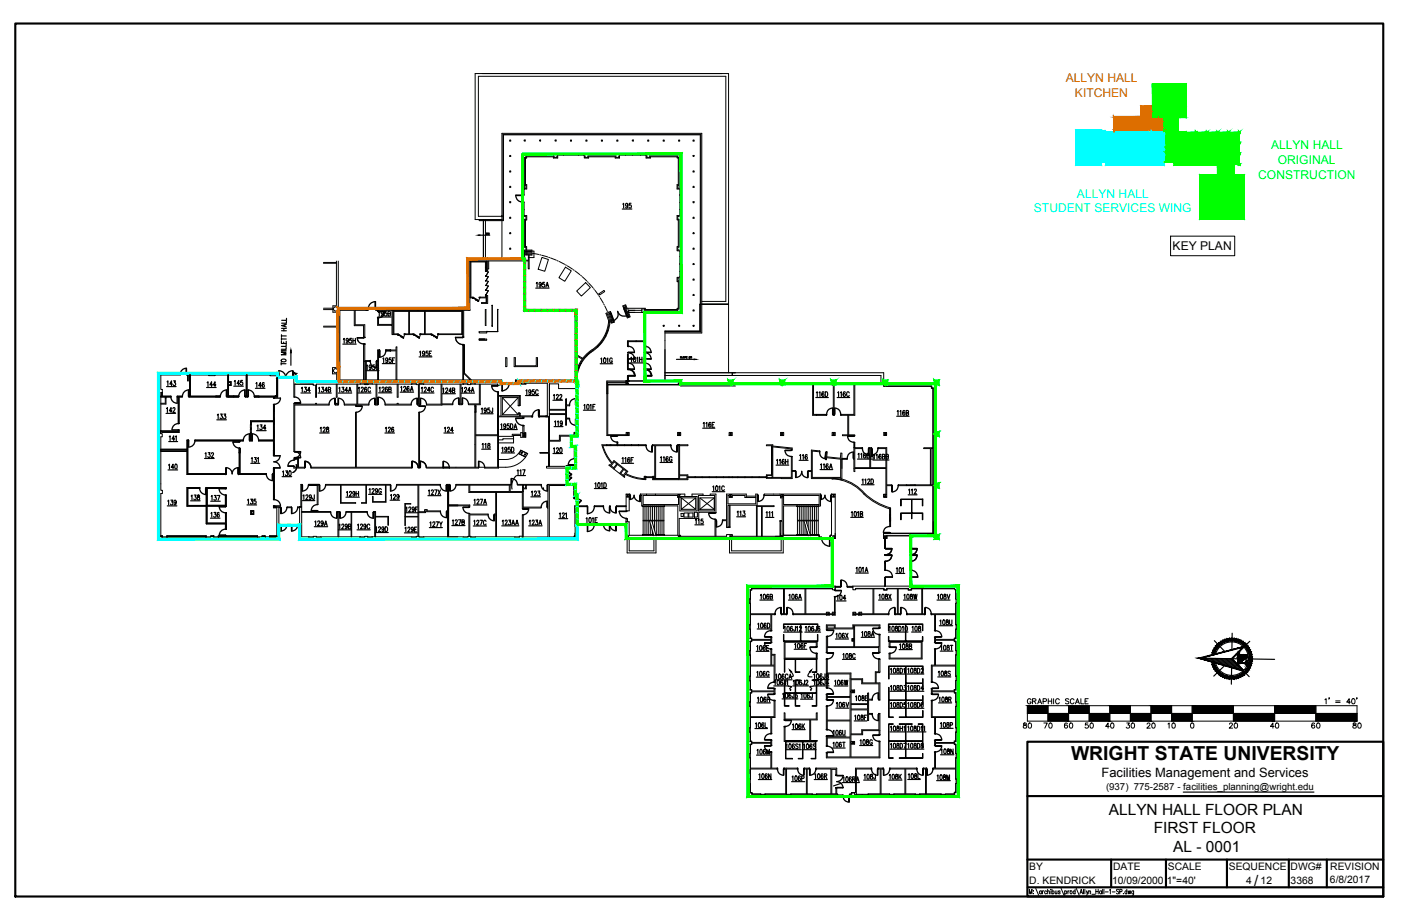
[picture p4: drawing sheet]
<svg xmlns="http://www.w3.org/2000/svg" width="432mm" height="279mm" viewBox="0 0 432 279" stroke-linecap="round" stroke-linejoin="round" font-family="sans-serif">
<defs><g id="words">
<text font-size="6" x="330.1" y="234.3">WRIGHT STATE UNIVERSITY</text>
<g font-size="4.8">
<text x="341.7" y="251.3">ALLYN HALL FLOOR PLAN</text>
<text x="355.6" y="257">FIRST FLOOR</text>
<text x="361.6" y="262.7">AL - 0001</text>
<text x="386.5" y="273.1">/</text>
</g>
<g font-size="4.4">
<text x="314.3" y="225.8">80</text>
<text x="320.7" y="225.8">70</text>
<text x="327" y="225.8">60</text>
<text x="333.4" y="225.8">50</text>
<text x="339.7" y="225.8">40</text>
<text x="346.1" y="225.8">30</text>
<text x="352.4" y="225.8">20</text>
<text x="359.1" y="225.8">10</text>
<text x="377.8" y="225.8">20</text>
<text x="390.5" y="225.8">40</text>
<text x="403.2" y="225.8">60</text>
<text x="415.9" y="225.8">80</text>
</g>
<text font-size="4" x="339.5" y="239.6">Facilities Management and Services</text>
<g font-size="3.7" fill="#dd6e00">
<text x="328.5" y="25.3">ALLYN HALL</text>
<text x="331.3" y="29.8">KITCHEN</text>
</g>
<g font-size="3.7" fill="#0f0">
<text x="391.7" y="46.1">ALLYN HALL</text>
<text x="393.8" y="50.6">ORIGINAL</text>
<text x="387.8" y="55.1">CONSTRUCTION</text>
</g>
<g font-size="3.7" fill="#0ff">
<text x="318.7" y="65.4">STUDENT SERVICES WING</text>
<text x="331.9" y="60.9">ALLYN HALL</text>
</g>
<text font-size="3.7" x="361.4" y="77">KEY PLAN</text>
<g font-size="3.2">
<text x="317.2" y="268.2">BY</text>
<text x="343.1" y="268.2">DATE</text>
<text x="360" y="268.2">SCALE</text>
<text x="378.7" y="268.2">SEQUENCE</text>
<text x="397.8" y="268.2">DWG#</text>
<text x="410" y="268.2">REVISION</text>
<text x="317.2" y="272.5">D. KENDRICK</text>
<text x="342.8" y="272.5">10/09/2000</text>
<text x="359.7" y="272.5">1&quot;=40'</text>
<text x="384" y="272.5">4</text>
<text x="388.5" y="272.5">12</text>
<text x="397.8" y="272.5">3368</text>
<text x="409.9" y="272.4">6/8/2017</text>
</g>
<text font-size="3.1" x="149.2" y="73.4">DN</text>
<text font-size="3" x="340.9" y="243.6">(937) 775-2587 - facilities_planning@wright.edu</text>
</g></defs>
<!-- layer: ROOM-NUMBER -->
<g fill="none" stroke="#000" stroke-width=".36">
<path d="M191.8 64.5h2.9M192 63l.2-.3v1.5M193.5 63.2l-.2 .3a.38 .38 0 0 1-.5-.4 .38 .38 0 0 1 .6-.2l-.1 1.2-.5-.1M194.5 62.7h-.5l-.1 .6a.42 .42 0 0 1 .6 0 .42 .42 0 0 1 0 .6 .42 .42 0 0 1-.6 0M116.5 97.8h4M116.6 96.3l.3-.3v1.5M118.2 96.5l-.2 .3a.38 .38 0 0 1-.5-.4 .38 .38 0 0 1 .6-.2l-.1 1.2-.5-.1M119.2 96h-.6v.6a.42 .42 0 0 1 .6 .1 .42 .42 0 0 1-.1 .6 .42 .42 0 0 1-.6-.1M119.6 96.7l.6-.1 .1-.5-.7-.1v1.5l.7-.2v-.5l-.2-.1M165.1 88.9h4.1M165.3 87.4l.2-.3v1.5M166.8 87.6l-.1 .3a.38 .38 0 0 1-.6-.4 .38 .38 0 0 1 .7-.2l-.1 1.2-.5-.2"/>
<path d="M167.8 87.1h-.5l-.1 .6a.42 .42 0 0 1 .6 0 .42 .42 0 0 1 0 .6 .42 .42 0 0 1-.6 0M168.2 88.6l.5-1.5 .4 1.5M168.4 88.1h.5M92.9 119.7l.3-.3v1.5M93.8 119.4h.6l-.3 .6a.43 .43 0 0 1 .4 .6 .43 .43 0 0 1-.8 0M98.2 119.7l.3-.3v1.5M99.2 119.4h.5l-.3 .6a.42 .42 0 0 1 .4 .6 .42 .42 0 0 1-.7 0M104.5 119.7l.2-.3v1.5M105.4 119.4h.6l-.3 .6a.42 .42 0 0 1 .3 .6 .42 .42 0 0 1-.7 0M105.7 106.1h4.1M105.8 104.6l.3-.3v1.5M107.4 104.8l-.2 .4a.38 .38 0 0 1-.5-.4 .38 .38 0 0 1 .6-.2l-.1 1.1-.5-.1"/>
<path d="M108.4 104.3h-.6v.7a.42 .42 0 0 1 .6 0 .42 .42 0 0 1-.1 .6 .42 .42 0 0 1-.6-.1M108.8 104.3v1.5M108.8 105h.7M109.5 104.3v1.5M110.4 119.7l.3-.3v1.5M111.3 119.8l.2-.4 .5 .3-.7 1.2h.7M112.7 114.3h4.1M112.9 112.8l.3-.3v1.5M113 119.6l-.1-.1a.73 .73 0 0 0-.7 .6 .73 .73 0 0 0 .5 .8 .4 .4 0 0 0 .3-.5 .4 .4 0 0 0-.6-.2l-.1 .2M114.2 119.8a.41 .41 0 0 0-.5-.4 .41 .41 0 0 0-.3 .6v.3a.41 .41 0 0 0 .3 .6 .41 .41 0 0 0 .5-.4M114.4 113l-.1 .4a.38 .38 0 0 1-.6-.4 .38 .38 0 0 1 .7-.3l-.1 1.2-.5-.1M115.4 112.5h-.5v.7a.42 .42 0 0 1 .6 0 .42 .42 0 0 1-.1 .6 .42 .42 0 0 1-.6-.1"/>
<path d="M116.7 112.9a.42 .42 0 0 0-.6-.4 .42 .42 0 0 0-.2 .6v.3a.43 .43 0 0 0 .4 .6 .43 .43 0 0 0 .4-.6h-.3M116.9 119.6l.2-.2v1.5M117.7 119.7l.1-.2a.34 .34 0 0 1 .5 0 .34 .34 0 0 1 0 .4l-.6 1h.7M117.8 112.1h3.9M118 110.6l.3-.2v1.4M119.4 119.6l-.2-.2a.89 .89 0 0 0-.1 1.5 .44 .44 0 0 0 .3-.6 .44 .44 0 0 0-.5-.3l-.1 .4M119.5 110.8l-.1 .4a.38 .38 0 0 1-.6-.4 .38 .38 0 0 1 .7-.2l-.1 1.2-.5-.2M120.5 110.4h-.5l-.1 .6a.42 .42 0 0 1 .7 0 .42 .42 0 0 1-.1 .6 .42 .42 0 0 1-.6-.1M121 111.1h.4M121.6 110.4h-.6v1.4M123.5 119.5l.3-.3v1.4M124.4 119.5l.1-.2a.34 .34 0 0 1 .5 0 .34 .34 0 0 1 0 .4l-.6 .9h.7"/>
<path d="M126.1 119.4l-.3-.2a.89 .89 0 0 0 0 1.4 .44 .44 0 0 0 .3-.5 .44 .44 0 0 0-.5-.3l-.2 .4M129.2 110.1h3.9M129.3 108.6l.3-.3v1.5M129.9 119.7l.2-.3v1.5M130.8 119.8l.4-.4 .2 .4-.7 1.1h.7M130.9 108.8l-.2 .3a.38 .38 0 0 1-.5-.4 .38 .38 0 0 1 .6-.2l-.1 1.2-.5-.1M131.9 108.3h-.5l-.1 .6a.42 .42 0 0 1 .6 0 .42 .42 0 0 1 0 .7 .42 .42 0 0 1-.7-.1M132.3 109h.4M133 108.3h-.7v1.5h.7M133.6 119.8a.42 .42 0 0 0-.5-.4 .42 .42 0 0 0-.3 .6v.3a.42 .42 0 0 0 .3 .6 .42 .42 0 0 0 .5-.4M136.5 119.9l.2-.3v1.5M142.3 119.8l.2-.3v1.4"/>
<path d="M143.2 119.8v-.2a.34 .34 0 0 1 .5 0 .34 .34 0 0 1 .1 .4l-.7 .9h.8M185 112.2h3.8M185.2 110.7l.2-.3v1.5M186.2 110.5l.1-.1a.85 .85 0 0 1 0 1.5l-.3-.3zM187.1 110.7l.2-.3v1.5M188.7 110.8a.41 .41 0 0 0-.5-.4 .41 .41 0 0 0-.3 .6v.3a.42 .42 0 0 0 .4 .6 .42 .42 0 0 0 .4-.6h-.3M194.2 111.9h3.9M194.4 110.4l.2-.3v1.5M195.4 110.2l.1-.1a.85 .85 0 0 1 0 1.5l-.3-.6zM196.3 110.4l.2-.3v1.5M197.1 110.1v1.5M197.1 110.8h.8"/>
<path d="M197.9 110.1v1.5M92.7 121.2h3M95.6 120.4h-.8l.5-1v1.5M98 121.2h4.1M98.5 133.5h3M98.7 132l.3-.2v1.4M99.6 132.1l.2-.3 .4 .2-.7 1.2h.8M100.7 131.8v.4a.51 .51 0 0 1 .6 .4 .51 .51 0 0 1-.4 .6 .54 .54 0 0 1-.3-.6 .54 .54 0 0 1 .6-.4v-.4zM100.9 120.4h-.8l.5-1v1.5M101.2 120.1h.6v-.6l-.6-.1v1.5h.6l.1-.5-.3-.3M104.3 121.2h4.1M107.1 120.4h-.7l.5-1v1.5"/>
<path d="M107.4 120.9l.4-1.5 .5 1.5M107.6 120.4h.5M110.3 121.2h4M116.7 121.2h4.1M118.6 133.5h3M118.8 132l.3-.2v1.4M119.7 132.1l.2-.3 .4 .2-.7 1.2h.8M119.8 120.1l.7-.1v-.6h-.7v1.5l.7-.1 .1-.4-.3-.3M121.3 132v-.2a.74 .74 0 0 0-.7 .5 .74 .74 0 0 0 .3 .9 .38 .38 0 0 0 .5-.4 .38 .38 0 0 0-.7-.3v.3M123.4 120.9h4.1M126.5 120.6l.4-1.4 .4 1.4M126.6 120.2h.6"/>
<path d="M129.7 121.2h4.1M132.6 120.4h-.8l.5-1v1.5M136.3 121.4h4.1M136.8 133.5h3M137 132l.3-.2v1.4M137.3 120l.1-.2a.34 .34 0 0 1 .5-.1 .34 .34 0 0 1 0 .5l-.6 .9h.7M137.9 132.1l.2-.3 .4 .2-.7 1.2h.8M139.1 120.6h-.7l.5-1v1.5M139.4 120.3h.7v-.6l-.7-.1v1.5h.7l.1-.5-.3-.3M139.7 132.8h-.8l.5-1v1.4M142.1 121.2h4.1M145 120.5h-.8l.5-1v1.4"/>
<path d="M145.2 120.9l.5-1.4 .4 1.4M145.4 120.5h.5M148.2 127.6h3.8M148.4 126.1l.2-.3v1.5M148.5 138.5h2.7M148.6 137l.3-.2v1.4M149.5 137l.2-.2v1.4M149.9 126.3l-.2 .4a.38 .38 0 0 1-.5-.4 .38 .38 0 0 1 .6-.3l-.1 1.2-.4-.1M150.4 136.8v.3a.82 .82 0 0 1 .6 1 .47 .47 0 0 1-.8-.2 .47 .47 0 0 1 .6-.6l.1-.5zM150.9 125.8h-.5l-.1 .7a.42 .42 0 0 1 .6 0 .42 .42 0 0 1-.1 .6 .42 .42 0 0 1-.5-.1M151.8 125.8l-.1 1.4h-.3l-.1-.4M161.9 122h4.1"/>
<path d="M162.1 120.5l.3-.3v1.5M163.6 120.7l-.1 .3a.38 .38 0 0 1-.5-.4 .38 .38 0 0 1 .6-.2l-.1 1.2-.5-.1M164.6 120.2h-.5v.6a.42 .42 0 0 1 .6 .1 .42 .42 0 0 1-.1 .6 .42 .42 0 0 1-.6-.1M165.9 120.6a.41 .41 0 0 0-.6-.4 .41 .41 0 0 0-.2 .6v.3a.41 .41 0 0 0 .2 .6 .41 .41 0 0 0 .6-.4M170.4 123.4h3M170.4 139.9h3M170.6 122l.2-.3v1.4M170.6 138.4l.3-.3v1.5M170.8 131.6h2.7M170.9 130.1l.3-.3v1.5M171.5 122v-.2a.34 .34 0 0 1 .5 0 .34 .34 0 0 1 .1 .4l-.7 .9h.8M171.5 138.4v-.2a.34 .34 0 0 1 .5 0 .34 .34 0 0 1 .1 .5l-.7 .9h.8"/>
<path d="M171.8 130.1l.3-.3v1.5M172.5 122l.1-.2a.34 .34 0 0 1 .5 0 .34 .34 0 0 1 0 .4l-.6 .9h.7M172.6 138.1h.2a.85 .85 0 0 1 0 1.5l-.3-.3zM173.3 130.3l-.1 .3a.38 .38 0 0 1-.6-.4 .38 .38 0 0 1 .7-.2l-.1 1.2-.5-.1M179.8 126.5h3.7M180 125l.2-.3v1.5M181 124.8a.73 .73 0 0 1 .7 .6 .73 .73 0 0 1-.5 .8l-.3-.3zM181.9 125l.2-.3v1.5M182.7 125.4h.4M183.4 124.7h-.7v1.5M216.6 132.1h3.7M216.7 130.6l.3-.3v1.5"/>
<path d="M217.6 130.6l.3-.3v1.5M219.1 130.5l-.2-.2a.74 .74 0 0 0-.5 .7 .74 .74 0 0 0 .6 .7 .44 .44 0 0 0 .1-.6 .44 .44 0 0 0-.5-.2l-.2 .4M219.5 131h.4M220.2 130.3h-.7v1.5h.7M251.4 122.6h3.9M251.6 121.1l.3-.3v1.5M252.4 121.1l.3-.3v1.5M253.9 121v-.1a.74 .74 0 0 0-.7 .5 .74 .74 0 0 0 .3 .8 .38 .38 0 0 0 .5-.4 .38 .38 0 0 0-.6-.2l-.1 .2M254.4 120.8a.74 .74 0 0 1 .7 .8 .74 .74 0 0 1-.7 .7zM258 122.6h3.9M258.2 121.1l.3-.3v1.5M259 121.1l.3-.3v1.5"/>
<path d="M260.5 121v-.1a.74 .74 0 0 0-.7 .5 .74 .74 0 0 0 .2 .8 .38 .38 0 0 0 .6-.4 .38 .38 0 0 0-.7-.2v.2M261.7 121.2a.42 .42 0 0 0-.5-.4 .42 .42 0 0 0-.3 .6v.3a.42 .42 0 0 0 .3 .6 .42 .42 0 0 0 .5-.4M276.4 128.4h3.8M276.5 126.9l.3-.3v1.5M277.4 126.9l.2-.3v1.5M278.9 126.8l-.2-.2a.89 .89 0 0 0-.1 1.5 .44 .44 0 0 0 .3-.6 .44 .44 0 0 0-.5-.3l-.2 .4M279.3 127.3l.6-.1v-.5l-.6-.1v1.5l.7-.2v-.3l-.2-.3M86.9 147h3M87.1 145.5l.3-.3v1.5M88 145.2h.6l-.3 .6a.43 .43 0 0 1 .4 .6 .43 .43 0 0 1-.8 0M89.2 145.3l.1-.1a.85 .85 0 0 1 0 1.5l-.3-.6zM91.3 143.3a1.85 1.85 0 0 1-1.1 2.4"/>
<path d="M93.2 154.4h3.8M93.4 152.9l.3-.3v1.5M94.3 152.9l.4-.3 .2 .4-.7 1.1h.8M96 153.1l-.2 .4a.38 .38 0 0 1-.5-.5 .38 .38 0 0 1 .6-.2l-.1 1.2-.5-.1M96.9 152.6l-.1 1.3-.2 .2-.3-.5M106.6 153.3h4.2M106.8 151.8l.3-.3v1.5M107.7 151.9l.2-.4 .4 .3-.7 1.2h.8M109.4 152l-.2 .4a.38 .38 0 0 1-.5-.4 .38 .38 0 0 1 .6-.2l-.1 1.2-.4-.2M109.8 151.5v1.5M109.8 152.2h.7M110.5 151.5v1.5"/>
<path d="M113.6 152.5h4.1M113.8 151l.2-.3v1.5M114.7 151l.4-.3 .2 .4-.7 1.1h.8M116.4 151.2l-.2 .3a.38 .38 0 0 1-.5-.4 .38 .38 0 0 1 .6-.2l-.1 1.2-.5-.2M117.5 151a.42 .42 0 0 0-.5-.3 .42 .42 0 0 0-.3 .5v.4a.43 .43 0 0 0 .4 .6 .43 .43 0 0 0 .4-.6h-.2M120.2 154.3h3M120.4 152.8l.2-.3v1.5M121.3 152.8l.2-.3 .4 .3-.7 1.2h.8M123 153l-.2 .3a.38 .38 0 0 1-.5-.4 .38 .38 0 0 1 .6-.2l-.1 1.2-.5-.2M124.9 158.1h4M125.1 156.6l.3-.2v1.4M126 156.7l.2-.3 .4 .2-.6 1.2h.7"/>
<path d="M127.7 156.8l-.2 .4a.38 .38 0 0 1-.5-.4 .38 .38 0 0 1 .6-.2l-.1 1.1-.4-.1M128.1 157h.4M128.7 156.4h-.6v1.4M131.9 152.9h4M132.1 151.4l.2-.3v1.5M132.9 151.4l.3-.3 .4 .3-.7 1.2h.7M134 151.1h.7l-.5 1.5M135 151.1l.8 1.5M135.8 151.1l-.8 1.5M145.9 155.7h4.2M146.1 154.2l.3-.2v1.4M147 154.3l.2-.3 .4 .2-.6 1.2h.7"/>
<path d="M148 154h.8l-.6 1.4M149.1 155.4l.4-1.4 .4 1.4M149.2 154.9h.5M159 146.8l-.7 1-.5 1.1v1.9M159.2 146.7h2.8M159.4 145.2l.3-.3v1.5M160.2 145.2l.3-.3v1.5M161.1 144.9h.7l-.5 1.5M163.6 153.2h3M163.8 151.7l.3-.3v1.5M164.7 151.8v-.2a.34 .34 0 0 1 .5-.1 .34 .34 0 0 1 .1 .5l-.7 .9h.8M165.8 151.4h.6l-.3 .6a.43 .43 0 0 1 .3 .7 .43 .43 0 0 1-.7-.1"/>
<path d="M172.2 159.9h2.8M172.4 158.4l.3-.2v1.5M173.3 158.5l.4-.3 .2 .4-.7 1.1h.8M174.3 158.4l.3-.2v1.5M180.7 159.9l.2-.2v1.4M181.6 159.7h.2a.85 .85 0 0 1 0 1.4l-.3-.2zM182.6 159.9l.2-.2v1.4M183.2 150.7h3.9M183.4 149.2l.2-.3v1.5M184.1 159.7h-.7v1.4h.7M184.4 149l.1-.1a.85 .85 0 0 1 0 1.5l-.3-.7zM185.3 149.2l.2-.3v1.5"/>
<path d="M186.1 148.9a.74 .74 0 0 1 .8 .7 .74 .74 0 0 1-.8 .8zM191.6 142.9h3.7M191.7 141.4l.3-.3v1.5M192.6 141.4l.3-.3v1.5M194.1 141.3l-.2-.2a.74 .74 0 0 0-.5 .8 .74 .74 0 0 0 .6 .6 .44 .44 0 0 0 .1-.5 .44 .44 0 0 0-.5-.3l-.2 .4M194.5 141.8h.4M195.2 141.1h-.7v1.5M203.4 142.6h3.9M203.6 141.1l.2-.3v1.5M204.4 141.1l.3-.3v1.5M205.9 141l-.2-.2a.89 .89 0 0 0-.1 1.5 .44 .44 0 0 0 .3-.5 .44 .44 0 0 0-.5-.3l-.1 .3M207.1 141.2a.41 .41 0 0 0-.5-.4 .41 .41 0 0 0-.3 .6v.3a.42 .42 0 0 0 .4 .6 .42 .42 0 0 0 .4-.6h-.2"/>
<path d="M219.5 151.6h3.9M219.7 150.1l.3-.2v1.4M220.7 149.9h.1a.85 .85 0 0 1 0 1.4l-.3-.6zM221.6 150.1l.3-.2v1.4M223.2 150.2a.42 .42 0 0 0-.5-.3 .42 .42 0 0 0-.3 .5v.4a.42 .42 0 0 0 .3 .5 .42 .42 0 0 0 .5-.3M227 159.4h2.8M227.2 157.9l.3-.3v1.5M228 157.9l.3-.3v1.5M229 157.6h.6l-.3 .6a.43 .43 0 0 1 .3 .6 .43 .43 0 0 1-.7 0M236 159.6h2.5M236.1 158.1l.3-.3v1.5M237 158.1l.3-.3v1.5"/>
<path d="M237.8 158.1l.3-.3v1.5M239.2 143.4h3.9M239.3 142l.3-.3v1.4M240.2 142l.3-.3v1.4M241.7 141.9l-.2-.2a.74 .74 0 0 0-.5 .7 .74 .74 0 0 0 .6 .7 .44 .44 0 0 0 .1-.6 .44 .44 0 0 0-.5-.2l-.2 .4M242.1 141.7v1.4M242.1 142.4h.7M242.8 141.7v1.4M246.3 142h2.8M246.5 140.5l.2-.3v1.5M247.3 140.5l.3-.3v1.5M248.8 140.4l-.1-.2a.74 .74 0 0 0-.7 .6 .74 .74 0 0 0 .3 .8 .38 .38 0 0 0 .6-.4 .38 .38 0 0 0-.7-.2v.2"/>
<path d="M252.7 144.8h4M252.9 143.3l.3-.3v1.5M253.7 143.3l.3-.3v1.5M255.2 143.2v-.1a.73 .73 0 0 0-.8 .6 .73 .73 0 0 0 .5 .8 .4 .4 0 0 0 .4-.5 .4 .4 0 0 0-.7-.2v.2M255.6 144.5l.5-1.5 .4 1.5M255.8 144h.5M262.2 159.5h3.9M262.4 158l.3-.2v1.5M263.4 157.8h.1a.85 .85 0 0 1 0 1.5l-.3-.7zM264.3 158l.3-.2v1.5M264.3 141.6h5M264.4 140.1l.3-.3v1.5"/>
<path d="M265.1 158.5l.7-.1v-.5l-.7-.1v1.5l.7-.2-.2-.6M265.3 140.1l.3-.3v1.5M265.5 149.5h3.9M265.7 148l.3-.3v1.5M266.5 148l.3-.3v1.5M266.8 140l-.1-.1a.74 .74 0 0 0-.7 .5 .74 .74 0 0 0 .3 .8 .38 .38 0 0 0 .5-.4 .38 .38 0 0 0-.6-.2l-.1 .2M267.2 140.5l.6-.1v-.5l-.6-.1v1.5l.7-.2-.2-.6M267.5 148.1l.4-.4 .2 .4-.7 1.1h.7M268.3 141.3l.4-1.5 .5 1.5M268.4 147.7a.74 .74 0 0 1 .8 .8 .74 .74 0 0 1-.8 .7zM268.5 140.8h.5M269 141.9h5"/>
<path d="M269.2 140.4l.3-.3v1.5M270 140.4l.3-.3v1.5M271.5 140.3v-.1a.73 .73 0 0 0-.8 .6 .73 .73 0 0 0 .5 .8 .4 .4 0 0 0 .4-.6 .4 .4 0 0 0-.7-.1v.2M271.9 140.8l.7-.1v-.5l-.7-.1v1.5l.7-.2-.2-.6M273.1 140.8l.6-.1v-.5l-.6-.1v1.5l.6-.2 .1-.3-.3-.3M279.9 152.6h2.8M280 151.1l.3-.3v1.5M280.9 151.1l.3-.3v1.5M281.8 151.2l.4-.4 .2 .4-.7 1.1h.8M96.9 162.4h4.1M97 160.9l.3-.3v1.5M97.9 161l.5-.4 .2 .5-.7 1h.7"/>
<path d="M99.6 161.1l-.1 .4a.38 .38 0 0 1-.6-.4 .38 .38 0 0 1 .7-.2l-.1 1.1-.5-.1M100 162.1l.4-1.5 .4 1.5M100.2 161.6h.5M104.3 163.4h4.1M104.5 161.9l.2-.3v1.5M105.4 162l.2-.4 .4 .3-.7 1.2h.7M107.1 162.1l-.2 .4a.38 .38 0 0 1-.5-.4 .38 .38 0 0 1 .6-.3l-.1 1.2-.5-.1M107.4 162.3h.6v-.6l-.6-.1v1.5l.7-.1-.2-.7M110 163.4h4.1M110.2 161.9l.3-.3v1.5M111.1 162l.1-.2a.34 .34 0 0 1 .4-.1 .34 .34 0 0 1 .1 .5l-.6 .9h.7M112.8 162.1l-.2 .4a.38 .38 0 0 1-.5-.4 .38 .38 0 0 1 .6-.3l-.1 1.2-.4-.1"/>
<path d="M114 162a.41 .41 0 0 0-.6-.4 .41 .41 0 0 0-.2 .6v.3a.41 .41 0 0 0 .2 .6 .41 .41 0 0 0 .6-.4M115.6 164.2h4.1M115.8 162.7l.2-.3v1.5M116.7 162.8v-.2a.34 .34 0 0 1 .5-.1 .34 .34 0 0 1 0 .5l-.6 .9h.7M118.4 163l-.2 .3a.38 .38 0 0 1-.5-.4 .38 .38 0 0 1 .6-.2l-.1 1.2-.5-.2M118.7 162.4a.74 .74 0 0 1 .8 .8 .74 .74 0 0 1-.8 .7zM124.6 164.3h4M124.8 162.8l.3-.2v1.4M125.7 162.9l.1-.2a.34 .34 0 0 1 .5-.1 .34 .34 0 0 1 0 .5l-.6 .9h.7M127.4 163.1l-.2 .3a.38 .38 0 0 1-.5-.4 .38 .38 0 0 1 .7-.2l-.2 1.2-.4-.2M127.8 163.3h.4M128.5 162.6h-.7v1.4h.7"/>
<path d="M132.3 162.7h4M132.5 161.2l.3-.3v1.5M133.4 161.3v-.2a.34 .34 0 0 1 .5-.1 .34 .34 0 0 1 .1 .5l-.7 .9h.8M134.4 160.9h.7l-.5 1.5M135.5 160.9l.4 .7 .4-.7M135.9 161.6v.8M139.2 162.1h4.1M139.4 160.6l.3-.3v1.5M140.3 160.6l.2-.3 .4 .3-.6 1.2h.7M141.3 160.3h.8l-.6 1.5M142.4 161l.6-.1v-.5l-.6-.1v1.5l.7-.2v-.3l-.3-.3M145.9 162.2h4.1"/>
<path d="M146 160.7l.3-.3v1.5M146.9 160.8l.1-.2a.34 .34 0 0 1 .5-.1 .34 .34 0 0 1 0 .5l-.6 .9h.7M147.9 160.4h.8l-.5 1.5M149.8 160.8a.41 .41 0 0 0-.5-.4 .41 .41 0 0 0-.3 .6v.4a.41 .41 0 0 0 .3 .5 .41 .41 0 0 0 .5-.3M154.6 162.2h5.3M154.8 160.7l.3-.3v1.5M155.7 160.8v-.3a.34 .34 0 0 1 .5 0 .34 .34 0 0 1 .1 .5l-.7 .9h.8M156.8 160.4h.6l-.3 .6a.43 .43 0 0 1 .3 .6 .43 .43 0 0 1-.7 0M157.7 161.9l.5-1.5 .4 1.5M157.9 161.4h.5M158.9 161.9l.4-1.5 .5 1.5M159.1 161.4h.5"/>
<path d="M163 162.2h4.1M163.1 160.7l.3-.3v1.5M164 160.8l.1-.3a.34 .34 0 0 1 .5 0 .34 .34 0 0 1 0 .5l-.6 .9h.7M165.1 160.4h.6l-.3 .6a.42 .42 0 0 1 .4 .6 .42 .42 0 0 1-.8 0M166.1 161.9l.4-1.5 .4 1.5M166.2 161.4h.6M180.5 161.4h3.7M183.4 160.4h.4M214.2 161.9h2.7M214.3 160.4l.3-.3v1.5M215.2 160.4l.2-.3v1.5M216.7 160.1h-.6v.6a.42 .42 0 0 1 .6 0 .42 .42 0 0 1-.1 .6 .42 .42 0 0 1-.6 0"/>
<path d="M263.7 176.7h3.9M263.9 175.2l.2-.2v1.4M264.9 175h.1a.85 .85 0 0 1 0 1.4l-.2-.2zM265.8 175.2l.2-.2v1.4M266.6 176.4l.5-1.4 .4 1.4M266.8 176h.5M276.1 176.8h2.7M276.3 175.4l.2-.3v1.4M277.3 175.1a.72 .72 0 0 1 .7 .6 .72 .72 0 0 1-.5 .8l-.4-.2zM278.2 175.4l.2-.3v1.4M233.2 199.4l.3-.3v1.5M233.4 194h4"/>
<path d="M233.5 192.5l.3-.3v1.5M234.2 185.1h4.1M234.2 199.2l.2-.1a.85 .85 0 0 1 0 1.5l-.3-.7zM234.4 183.6l.2-.3v1.5M234.5 192.2a.73 .73 0 0 1 .8 .6 .73 .73 0 0 1-.5 .9l-.4-.3zM235.4 183.4a.72 .72 0 0 1 .7 .5 .72 .72 0 0 1-.5 .9l-.3-.3zM235.8 199.3l-.1-.1a.74 .74 0 0 0-.7 .5 .74 .74 0 0 0 .3 .8 .38 .38 0 0 0 .5-.4 .38 .38 0 0 0-.6-.2l-.1 .2M236.1 192.4l-.1-.2a.73 .73 0 0 0-.7 .7 .73 .73 0 0 0 .5 .8 .4 .4 0 0 0 .3-.6 .4 .4 0 0 0-.6-.2v.3M236.2 199.8h.4M236.5 192.2a.74 .74 0 0 1 .8 .7 .74 .74 0 0 1-.8 .8zM236.9 199.1h-.7v1.5h.7M236.9 183.5l-.2-.2a.89 .89 0 0 0-.1 1.5 .44 .44 0 0 0 .3-.6 .44 .44 0 0 0-.5-.3l-.1 .4"/>
<path d="M237.3 184l.7-.1v-.5l-.7-.1v1.5l.7-.2 .1-.3-.3-.3M241.5 194.9h5.7M241.7 193.5l.2-.3v1.4M242.7 193.2h.1a.85 .85 0 0 1 0 1.4l-.3-.6zM243 185.1h4.1M243.2 183.6l.3-.3v1.5M244.2 183.3h.1a.85 .85 0 0 1 0 1.5l-.3-.7zM244.2 193.4l-.2-.2a.74 .74 0 0 0-.5 .7 .74 .74 0 0 0 .6 .7 .44 .44 0 0 0 .2-.6 .44 .44 0 0 0-.6-.2l-.1 .4M244.9 198.7l.3-.2v1.4M245.2 193.2l-.1 1.3-.4 .1-.1-.4M245.5 193.5l.3-.3v1.4M245.7 183.5v-.2a.73 .73 0 0 0-.8 .6 .73 .73 0 0 0 .5 .9 .4 .4 0 0 0 .4-.6 .4 .4 0 0 0-.7-.2v.2"/>
<path d="M245.9 198.5h.2a.85 .85 0 0 1 0 1.4l-.3-.6zM246.1 184.8l.5-1.5 .4 1.5M246.3 184.2h.5M246.4 193.5v-.2a.34 .34 0 0 1 .5-.1 .34 .34 0 0 1 .1 .5l-.7 .9h.8M247.5 198.7l-.1-.2a.74 .74 0 0 0-.7 .5 .74 .74 0 0 0 .3 .9 .38 .38 0 0 0 .5-.4 .38 .38 0 0 0-.6-.3l-.1 .2M247.9 199.2h.4M248 194.9h4.9M248.2 193.5l.3-.3v1.4M248.6 198.5h-.7v1.4M249.2 193.2a.72 .72 0 0 1 .7 .6 .72 .72 0 0 1-.4 .8l-.4-.2zM250.8 193.4l-.3-.2a.89 .89 0 0 0 0 1.4 .44 .44 0 0 0 .3-.5 .44 .44 0 0 0-.5-.3l-.2 .4M251.7 193.2l-.1 1.4-.4-.1v-.3"/>
<path d="M252.7 193.4l-.3-.2a.89 .89 0 0 0 0 1.4 .44 .44 0 0 0 .3-.5 .44 .44 0 0 0-.5-.3l-.2 .4M257.5 197.1h4M257.7 195.6l.2-.3v1.5M257.8 185.3h3M258 183.8l.2-.2v1.4M258.7 195.4l.1-.1a.85 .85 0 0 1 0 1.5l-.3-.7zM259 183.6a.73 .73 0 0 1 .7 .6 .73 .73 0 0 1-.5 .8l-.3-.3zM260.2 195.5v-.1a.73 .73 0 0 0-.8 .6 .73 .73 0 0 0 .5 .8 .4 .4 0 0 0 .3-.6 .4 .4 0 0 0-.6-.1v.2M260.6 195.3l.8 1.5M260.7 184.5h-.8l.5-.9v1.4M261.4 195.3l-.8 1.5M265.4 196.5h4.2"/>
<path d="M265.6 195l.2-.2v1.5M266.6 194.8h.2a.85 .85 0 0 1 0 1.5l-.3-.3zM267.6 194.8l-.1 .3a.77 .77 0 0 1 .6 1.1 .46 .46 0 0 1-.6-.4 .46 .46 0 0 1 .5-.5l.1-.5zM268.6 196.3l.4-1.5 .4 1.5M268.7 195.8h.5M270.8 185.1h4M270.9 183.6l.3-.3v1.5M271.9 183.3h.2a.85 .85 0 0 1 0 1.5l-.3-.7zM272.9 183.3v.3a.82 .82 0 0 1 .6 1 .47 .47 0 0 1-.7-.2 .47 .47 0 0 1 .6-.6l.1-.5zM273.8 194.9h6M273.9 183.3l.7 1.5M274 193.4l.3-.3v1.5"/>
<path d="M274.6 183.3l-.7 1.5M275 193.2l.2-.1a.85 .85 0 0 1 0 1.5l-.3-.6zM276 193.2v.4a.51 .51 0 0 1 .7 .4 .51 .51 0 0 1-.5 .6 .54 .54 0 0 1-.2-.6 .54 .54 0 0 1 .6-.4v-.4zM277 193.1a.74 .74 0 0 1 .7 .8 .74 .74 0 0 1-.7 .7zM277.3 198.8l.3-.2v1.4M278.1 193.4l.3-.3v1.5M278.3 198.6h.1a.85 .85 0 0 1 0 1.4l-.3-.6zM278.4 185.1h4.3M278.6 183.6l.3-.3v1.5M279.1 193.2l.2-.1a.85 .85 0 0 1 0 1.5l-.3-.3zM279.3 198.6v.4a.51 .51 0 0 1 .6 .4 .51 .51 0 0 1-.4 .6 .54 .54 0 0 1-.3-.6 .54 .54 0 0 1 .6-.4v-.4zM279.6 183.3h.2a.85 .85 0 0 1 0 1.5l-.3-.7z"/>
<path d="M280.2 199.3l.7-.1v-.6h-.7v1.4l.7-.1-.2-.6M280.6 183.3v.3a.82 .82 0 0 1 .6 1 .47 .47 0 0 1-.8-.2 .47 .47 0 0 1 .6-.6l.1-.5zM281 194.9h2.9M281.1 193.4l.3-.3v1.5M281.6 183.3l.2 1.5 .3-1.5 .3 1.5 .2-1.5M282.1 193.2l.2-.1a.85 .85 0 0 1 0 1.5l-.3-.6zM283.1 193.2v.4a.51 .51 0 0 1 .6 .4 .51 .51 0 0 1-.4 .6 .54 .54 0 0 1-.3-.6 .54 .54 0 0 1 .6-.4v-.4zM288.8 185.1h4M289 183.6l.2-.3v1.5M289.5 193h4.1M289.7 191.5l.3-.3v1.5M290 199.3l.2-.3v1.5"/>
<path d="M290 183.3h.1a.85 .85 0 0 1 0 1.5l-.3-.7zM290.7 191.3l.1-.1a.85 .85 0 0 1 0 1.5l-.3-.7zM290.9 199.1a.72 .72 0 0 1 .8 .6 .72 .72 0 0 1-.5 .8l-.4-.3zM291 183.3l-.1 .3a.82 .82 0 0 1 .7 1 .47 .47 0 0 1-.8-.2 .47 .47 0 0 1 .6-.6l.1-.5zM291.7 191.3v.4a.51 .51 0 0 1 .6 .4 .51 .51 0 0 1-.4 .6 .54 .54 0 0 1-.3-.7 .54 .54 0 0 1 .6-.3v-.4zM291.9 183.3l.4 1.5 .5-1.5M292 199.1l-.1 .3a.78 .78 0 0 1 .6 1 .5 .5 0 0 1-.7-.4 .5 .5 0 0 1 .7-.5v-.4zM292.6 191.2v1l.4 .5 .3-.2 .1-1.3M292.9 199h.8M293.3 199v1.5M233.1 200.9h3.9M233.1 208.8h4.1"/>
<path d="M233.3 207.3l.2-.3v1.5M233.3 216.8h4.1M233.5 215.3l.2-.3v1.5M234.3 207.1a.73 .73 0 0 1 .7 .6 .73 .73 0 0 1-.5 .8l-.3-.3zM234.5 215.1a.72 .72 0 0 1 .7 .5 .72 .72 0 0 1-.4 .9l-.4-.3zM235.8 207.3l-.1-.2a.73 .73 0 0 0-.7 .6 .73 .73 0 0 0 .5 .8 .4 .4 0 0 0 .3-.5 .4 .4 0 0 0-.6-.2v.2M236 215.2l-.2-.2a.89 .89 0 0 0-.1 1.5 .44 .44 0 0 0 .4-.6 .44 .44 0 0 0-.6-.3l-.1 .4M236.4 215v1.5M236.4 215.7h.8M237 207.4a.41 .41 0 0 0-.5-.3 .41 .41 0 0 0-.3 .5v.4a.42 .42 0 0 0 .4 .5 .42 .42 0 0 0 .4-.5h-.2M237.2 215v1.5M238.5 211.5h4.6"/>
<path d="M238.6 210.1l.3-.3v1.4M238.9 209.6h5.3M239.1 208.1l.2-.2v1.5M239.7 209.8h.1a.85 .85 0 0 1 0 1.4l-.3-.6zM240.1 207.9h.1a.85 .85 0 0 1 0 1.5l-.3-.7zM241 215.5h4.9M241.2 210l-.2-.2a.74 .74 0 0 0-.5 .7 .74 .74 0 0 0 .6 .7 .44 .44 0 0 0 .1-.6 .44 .44 0 0 0-.5-.2l-.1 .3M241.2 214.1l.3-.3v1.4M241.6 208.1v-.2a.74 .74 0 0 0-.7 .6 .74 .74 0 0 0 .2 .8 .38 .38 0 0 0 .6-.4 .38 .38 0 0 0-.7-.2v.2M242.1 209.8v1.3l-.4 .1-.1-.5M242.2 213.8h.2a.85 .85 0 0 1 0 1.4l-.3-.6zM242.5 210.1l.2-.3v1.4"/>
<path d="M242.8 208.2a.42 .42 0 0 0-.5-.3 .42 .42 0 0 0-.3 .5v.4a.42 .42 0 0 0 .3 .5 .42 .42 0 0 0 .5-.3M242.9 211.6l1.1 .1-.4 .4a.27 .27 0 0 0-.2 .3 .27 .27 0 0 0 .3 .3l-.1 .3M243.2 209.4l.4-1.5 .4 1.5M243.3 208.9h.5M243.4 206.6l1.1 1.8-.3 .3h-1M243.7 214l-.2-.2a.74 .74 0 0 0-.4 .7 .74 .74 0 0 0 .5 .7 .44 .44 0 0 0 .2-.6 .44 .44 0 0 0-.5-.2l-.2 .3M244.3 211.5h4.9M244.5 210.1l.2-.3v1.4M244.7 213.8v1.3l-.4 .1-.1-.5M244.8 200.2h3.9M245.5 209.8a.72 .72 0 0 1 .7 .6 .72 .72 0 0 1-.4 .8l-.4-.2zM245.7 213.8h-.6v.6a.42 .42 0 0 1 .6 0 .42 .42 0 0 1-.1 .6 .42 .42 0 0 1-.6 0"/>
<path d="M246.7 215.6h3.8M246.9 214.1l.3-.3v1.5M247 210l-.2-.2a.89 .89 0 0 0 0 1.4 .44 .44 0 0 0 .3-.5 .44 .44 0 0 0-.6-.3l-.1 .3M247.9 213.9a.73 .73 0 0 1 .7 .6 .73 .73 0 0 1-.4 .8l-.4-.3zM248 209.8l-.1 1.4h-.3l-.1-.5M248.3 210.1l.1-.2a.34 .34 0 0 1 .5-.1 .34 .34 0 0 1 0 .5l-.6 .9h.7M249.4 214.1v-.2a.73 .73 0 0 0-.8 .6 .73 .73 0 0 0 .5 .8 .4 .4 0 0 0 .4-.5 .4 .4 0 0 0-.7-.2v.2M250.1 206.6l-1.1 1.8 .3 .3h1M250.4 213.8v1.2l-.2 .3-.3-.1v-.4M250.6 211.6l-1 .1 .6 .6-.4 .4 .2 .3M250.6 209.6h4.9M250.6 211.5h4.9"/>
<path d="M250.8 208.1l.3-.3v1.5M250.8 210.1l.3-.3v1.4M251.8 207.8h.1a.85 .85 0 0 1 0 1.5l-.3-.7zM251.8 209.8a.72 .72 0 0 1 .7 .6 .72 .72 0 0 1-.4 .8l-.4-.2zM253.3 208v-.2a.74 .74 0 0 0-.7 .6 .74 .74 0 0 0 .2 .8 .38 .38 0 0 0 .6-.4 .38 .38 0 0 0-.7-.2v.2M253.4 210l-.3-.2a.89 .89 0 0 0 0 1.4 .44 .44 0 0 0 .3-.5 .44 .44 0 0 0-.5-.3l-.2 .3M254.3 207.8l-.1 1.4h-.4l-.1-.4M254.3 209.8l-.1 1.4h-.3l-.1-.5M254.7 207.8v.5a.51 .51 0 0 1 .6 .4 .51 .51 0 0 1-.4 .6 .54 .54 0 0 1-.3-.7 .54 .54 0 0 1 .6-.3v-.5zM255.4 210.7h-.8l.6-.9v1.4M257.1 211.6h4.2M257.3 210.1l.2-.3v1.5"/>
<path d="M257.6 218.4h4M257.8 216.9l.2-.3v1.5M258.3 209.8a.73 .73 0 0 1 .7 .6 .73 .73 0 0 1-.5 .9l-.3-.3zM258.8 216.7a.73 .73 0 0 1 .7 .6 .73 .73 0 0 1-.4 .8l-.4-.3zM259.6 203.3h4.1M259.8 201.9l.3-.3v1.4M259.8 210v-.2a.73 .73 0 0 0-.8 .6 .73 .73 0 0 0 .5 .9 .4 .4 0 0 0 .3-.6 .4 .4 0 0 0-.6-.2v.2M260.2 209.8l.3 1.5 .3-1.5 .2 1.5 .3-1.5M260.3 216.8v-.1a.73 .73 0 0 0-.8 .6 .73 .73 0 0 0 .5 .8 .4 .4 0 0 0 .4-.6 .4 .4 0 0 0-.7-.1v.2M260.7 216.6l.5 1.5 .4-1.5M260.8 201.6a.72 .72 0 0 1 .7 .6 .72 .72 0 0 1-.4 .8l-.4-.2zM261.8 201.6v.3a.78 .78 0 0 1 .6 1.1 .5 .5 0 0 1-.7-.5 .5 .5 0 0 1 .7-.4v-.5z"/>
<path d="M263.6 201.9a.41 .41 0 0 0-.6-.3 .41 .41 0 0 0-.2 .5v.4a.41 .41 0 0 0 .3 .5 .41 .41 0 0 0 .5-.3M263.7 214.9l.3-.3v1.5M264.7 214.6a.73 .73 0 0 1 .7 .6 .73 .73 0 0 1-.4 .9l-.4-.3zM265.7 214.6v.3a.78 .78 0 0 1 .5 1.1 .46 .46 0 0 1-.6-.4 .46 .46 0 0 1 .5-.5l.1-.5zM266.7 215.3h.4M267.3 214.6h-.6v1.5h.6M274.3 207.9h4.9M274.3 218.4h5.1M274.3 213.2h5.1M274.5 206.4l.2-.3v1.5M274.5 216.9l.2-.2v1.4M274.5 211.7l.2-.3v1.5"/>
<path d="M275.5 206.2l.1-.1a.85 .85 0 0 1 0 1.5l-.3-.7zM275.5 216.7h.1a.85 .85 0 0 1 0 1.4l-.3-.6zM275.5 211.5l.1-.1a.85 .85 0 0 1 0 1.5l-.3-.6zM276.5 206.2v.4a.51 .51 0 0 1 .6 .4 .51 .51 0 0 1-.5 .6 .54 .54 0 0 1-.2-.7 .54 .54 0 0 1 .6-.3v-.4zM276.5 216.7l-.1 .3a.82 .82 0 0 1 .7 1 .47 .47 0 0 1-.8-.3 .47 .47 0 0 1 .6-.5l.1-.5zM276.5 211.5v.4a.51 .51 0 0 1 .6 .4 .51 .51 0 0 1-.5 .6 .54 .54 0 0 1-.2-.7 .54 .54 0 0 1 .6-.3v-.4zM277.1 200.3h4.1M277.4 206.1a.74 .74 0 0 1 .8 .7 .74 .74 0 0 1-.8 .8zM277.4 216.7a.74 .74 0 0 1 .8 .7 .74 .74 0 0 1-.8 .7zM277.4 211.4a.74 .74 0 0 1 .8 .7 .74 .74 0 0 1-.8 .8zM278.5 206.4l.3-.3v1.5M278.7 211.4h.5l-.3 .6a.42 .42 0 0 1 .4 .6 .42 .42 0 0 1-.8 0"/>
<path d="M279.2 216.7h-.5l-.1 .6a.42 .42 0 0 1 .6 0 .42 .42 0 0 1 0 .6 .42 .42 0 0 1-.7-.1M279.6 207.9h5.1M279.6 218.4h5.1M279.6 213.2h5.1M279.8 206.4l.2-.3v1.5M279.8 216.9l.2-.2v1.4M279.8 211.7l.2-.3v1.5M280.8 206.2l.1-.1a.85 .85 0 0 1 0 1.5l-.3-.7zM280.8 216.7h.1a.85 .85 0 0 1 0 1.4l-.3-.6zM280.8 211.5l.1-.1a.85 .85 0 0 1 0 1.5l-.3-.6zM281.8 206.2v.4a.51 .51 0 0 1 .6 .4 .51 .51 0 0 1-.4 .6 .54 .54 0 0 1-.3-.7 .54 .54 0 0 1 .6-.3v-.4zM281.8 216.7l-.1 .3a.82 .82 0 0 1 .7 1 .47 .47 0 0 1-.8-.3 .47 .47 0 0 1 .6-.5l.1-.5z"/>
<path d="M281.8 211.5v.4a.51 .51 0 0 1 .6 .4 .51 .51 0 0 1-.4 .6 .54 .54 0 0 1-.3-.7 .54 .54 0 0 1 .6-.3v-.4zM282.7 206.1a.74 .74 0 0 1 .8 .7 .74 .74 0 0 1-.8 .8zM282.7 216.7a.74 .74 0 0 1 .8 .7 .74 .74 0 0 1-.8 .7zM282.7 211.4a.74 .74 0 0 1 .8 .7 .74 .74 0 0 1-.8 .8zM283.9 206.5l.1-.3a.34 .34 0 0 1 .5 0 .34 .34 0 0 1 0 .5l-.6 .9h.7M284.5 216.9l-.1-.2a.73 .73 0 0 0-.7 .6 .73 .73 0 0 0 .5 .8 .4 .4 0 0 0 .3-.5 .4 .4 0 0 0-.6-.2v.2M284.6 212.4h-.7l.5-1v1.5M289 208.8h4M289.2 207.3l.3-.3v1.5M289.3 216.8h4M289.4 215.3l.3-.3v1.5M289.8 200.8h3.9"/>
<path d="M290.2 207h.2a.85 .85 0 0 1 0 1.5l-.4-.7zM290.4 215.1a.72 .72 0 0 1 .7 .5 .72 .72 0 0 1-.4 .9l-.4-.3zM291.2 207v.3a.82 .82 0 0 1 .6 1 .47 .47 0 0 1-.8-.2 .47 .47 0 0 1 .6-.6l.1-.5zM291.4 215.1v.2a.78 .78 0 0 1 .6 1.1 .5 .5 0 0 1-.7-.5 .5 .5 0 0 1 .7-.4v-.4zM292.4 215.7l.6-.1v-.5l-.6-.1v1.5M292.7 215.7l.4 .8M292.9 207.2l-.3-.2-.4 .2 .1 .3 .4 .2a.4 .4 0 0 1 .1 .7 .4 .4 0 0 1-.6-.1M232.7 224.7h3.9M232.8 223.2l.3-.3v1.5M233.2 232.9h4.2M233.3 231.4l.3-.3v1.5M233.9 223l.1-.1a.85 .85 0 0 1 0 1.5l-.3-.7z"/>
<path d="M233.9 238.9l.3-.3v1.5M234.3 231.2a.72 .72 0 0 1 .8 .6 .72 .72 0 0 1-.5 .8l-.4-.3zM234.9 238.7l.2-.1a.85 .85 0 0 1 0 1.5l-.3-.6zM235.4 223.1l-.1-.1a.73 .73 0 0 0-.7 .6 .73 .73 0 0 0 .5 .8 .4 .4 0 0 0 .3-.6 .4 .4 0 0 0-.6-.1v.2M235.8 222.9v1.5h.6M235.9 231.3l-.2-.2a.89 .89 0 0 0-.1 1.5 .44 .44 0 0 0 .3-.6 .44 .44 0 0 0-.5-.3l-.2 .4M236.3 232.6v-1.5l.4 1.5 .4-1.5v1.5M236.4 238.8v-.1a.73 .73 0 0 0-.7 .6 .73 .73 0 0 0 .4 .8 .4 .4 0 0 0 .4-.5 .4 .4 0 0 0-.6-.2l-.1 .2M237.6 238.6v1.5l-.7-1.5v1.5M242.1 231.2h4.9M242.3 229.7l.2-.3v1.5M243.3 229.5a.73 .73 0 0 1 .7 .6 .73 .73 0 0 1-.5 .8l-.3-.3z"/>
<path d="M244.1 225h4.1M244.1 239.6l.3-.3v1.5M244.3 223.5l.2-.3v1.5M244.8 229.6l-.1-.1a.73 .73 0 0 0-.7 .6 .73 .73 0 0 0 .5 .8 .4 .4 0 0 0 .3-.5 .4 .4 0 0 0-.6-.2v.2M245.1 239.4a.72 .72 0 0 1 .8 .5 .72 .72 0 0 1-.5 .9l-.4-.3zM245.3 223.3l.1-.1a.85 .85 0 0 1 0 1.5l-.3-.6zM246 229.6l-.3-.2-.5 .2 .1 .3 .5 .3a.4 .4 0 0 1 .1 .6 .4 .4 0 0 1-.7-.1M246.3 229.7l.2-.3v1.5M246.7 239.5l-.2-.2a.89 .89 0 0 0-.1 1.5 .44 .44 0 0 0 .3-.6 .44 .44 0 0 0-.5-.3l-.2 .4M246.8 223.4v-.1a.74 .74 0 0 0-.8 .5 .74 .74 0 0 0 .3 .9 .39 .39 0 0 0 .6-.5 .38 .38 0 0 0-.7-.2v.2M247.2 223.2v1.5M247.5 223.9l.5 .8"/>
<path d="M247.5 231.2h4M247.7 229.7l.2-.3v1.5M248 223.2l-.8 1M248.7 229.5a.73 .73 0 0 1 .7 .6 .73 .73 0 0 1-.5 .8l-.3-.3zM250.2 229.6l-.1-.1a.73 .73 0 0 0-.7 .6 .73 .73 0 0 0 .5 .8 .4 .4 0 0 0 .3-.5 .4 .4 0 0 0-.6-.2v.2M251.1 238.9l.3-.3v1.5M251.4 229.6l-.3-.2-.5 .2 .1 .3 .5 .3a.4 .4 0 0 1 .1 .6 .4 .4 0 0 1-.7-.1M252.1 238.7a.73 .73 0 0 1 .7 .6 .73 .73 0 0 1-.4 .8l-.4-.3zM253.7 238.8l-.1-.1a.73 .73 0 0 0-.7 .6 .73 .73 0 0 0 .4 .8 .4 .4 0 0 0 .4-.5 .4 .4 0 0 0-.6-.2l-.1 .2M254.1 239.3h.6v-.6l-.6-.1v1.5M254.4 239.3l.4 .8M256.6 227h4.1"/>
<path d="M256.6 230.7h3.9M256.7 225.5l.3-.3v1.5M256.7 229.2l.3-.3v1.5M257.8 225.3l.1-.1a.85 .85 0 0 1 0 1.5l-.3-.6zM257.8 229l.1-.1a.85 .85 0 0 1 0 1.5l-.3-.6zM259.3 225.4l-.1-.1a.74 .74 0 0 0-.7 .5 .74 .74 0 0 0 .3 .8 .38 .38 0 0 0 .5-.4 .38 .38 0 0 0-.6-.2l-.1 .2M259.3 229.1l-.1-.1a.73 .73 0 0 0-.7 .6 .73 .73 0 0 0 .5 .8 .4 .4 0 0 0 .3-.5 .4 .4 0 0 0-.6-.2l-.1 .2M259.7 225.2v1.1l.3 .4 .4-.2v-1.3M259.7 228.9h.7M259.8 239.8l.3-.2v1.4M260.1 228.9v1.5M260.8 239.6h.2a.85 .85 0 0 1 0 1.4l-.3-.6z"/>
<path d="M262.4 239.8l-.1-.2a.74 .74 0 0 0-.7 .5 .74 .74 0 0 0 .3 .9 .38 .38 0 0 0 .5-.4 .38 .38 0 0 0-.6-.3l-.1 .3M263.3 222.3h3.9M263.4 220.8l.3-.3v1.5M264.4 220.6a.73 .73 0 0 1 .8 .6 .73 .73 0 0 1-.5 .8l-.4-.3zM264.9 229.9h4.1M265.1 228.4l.3-.3v1.5M265.4 220.6v.3a.78 .78 0 0 1 .6 1 .46 .46 0 0 1-.7-.3 .46 .46 0 0 1 .6-.5l.1-.5zM266.1 228.2a.73 .73 0 0 1 .7 .6 .73 .73 0 0 1-.4 .8l-.4-.3zM266.3 239.1l.3-.3v1.5M266.4 221.2h.4M267.1 220.5h-.7v1.5M267.1 228.2v.3a.78 .78 0 0 1 .5 1 .46 .46 0 0 1-.6-.3 .46 .46 0 0 1 .5-.5l.1-.5z"/>
<path d="M267.3 238.9l.2-.1a.85 .85 0 0 1 0 1.5l-.3-.7zM268.3 238.9v.3a.82 .82 0 0 1 .6 .9 .47 .47 0 0 1-.7-.2 .47 .47 0 0 1 .6-.5l.1-.5zM268.9 228.5a.41 .41 0 0 0-.6-.4 .41 .41 0 0 0-.2 .6v.3a.42 .42 0 0 0 .4 .6 .42 .42 0 0 0 .4-.6h-.3M269.8 238.8v1.3l-.4 .1-.1-.4M274.1 239.1l.3-.3v1.5M274.3 225.7h5M274.3 231h5.1M274.5 224.2l.2-.3v1.5M274.5 229.5l.2-.3v1.5M275.1 238.9l.1-.1a.85 .85 0 0 1 0 1.5l-.3-.7zM275.5 224l.1-.1a.85 .85 0 0 1 0 1.5l-.3-.6zM275.5 229.3l.1-.1a.85 .85 0 0 1 0 1.5l-.3-.6z"/>
<path d="M276.1 238.9l-.1 .3a.82 .82 0 0 1 .7 .9 .47 .47 0 0 1-.8-.2 .47 .47 0 0 1 .6-.5l.1-.5zM276.5 224v.4a.51 .51 0 0 1 .6 .4 .51 .51 0 0 1-.5 .6 .54 .54 0 0 1-.2-.6 .54 .54 0 0 1 .6-.4v-.4zM276.5 229.3v.4a.51 .51 0 0 1 .6 .4 .51 .51 0 0 1-.5 .6 .54 .54 0 0 1-.2-.6 .54 .54 0 0 1 .6-.4v-.4zM277 238.8v1.5M277.3 239.4l.5 .9M277.4 229.2a.74 .74 0 0 1 .8 .8 .74 .74 0 0 1-.8 .7zM277.4 224.6h.8M277.4 223.9v1.5M277.8 238.8l-.8 1M278.2 223.9v1.5M278.5 229.2h.8l-.5 1.5M278.6 224.2l.3-.3v1.5"/>
<path d="M279.6 225.7h5.8M279.6 231h5.1M279.8 224.2l.2-.3v1.5M279.8 229.5l.2-.3v1.5M279.9 238.9l.3-.3v1.5M280.8 224l.1-.1a.85 .85 0 0 1 0 1.5l-.3-.6zM280.8 229.3l.1-.1a.85 .85 0 0 1 0 1.5l-.3-.6zM281 238.7l.1-.1a.85 .85 0 0 1 0 1.5l-.3-.6zM281.8 224v.4a.51 .51 0 0 1 .6 .4 .51 .51 0 0 1-.4 .6 .54 .54 0 0 1-.3-.6 .54 .54 0 0 1 .6-.4v-.4zM281.8 229.3v.4a.51 .51 0 0 1 .6 .4 .51 .51 0 0 1-.4 .6 .54 .54 0 0 1-.3-.6 .54 .54 0 0 1 .6-.4v-.4zM282 238.7l-.1 .3a.82 .82 0 0 1 .6 1 .47 .47 0 0 1-.7-.3 .47 .47 0 0 1 .6-.5l.1-.5zM282.7 223.9a.74 .74 0 0 1 .8 .8 .74 .74 0 0 1-.8 .7z"/>
<path d="M282.7 229.2a.74 .74 0 0 1 .8 .8 .74 .74 0 0 1-.8 .7zM282.9 238.6v1.5h.6M283.9 224.2l.2-.3v1.5M284 229.3l-.1 .3a.77 .77 0 0 1 .6 1.1 .46 .46 0 0 1-.7-.4 .46 .46 0 0 1 .6-.5l.1-.5zM284.7 224.2l.3-.3v1.5M288.8 239.2l.3-.2v1.4M289.7 224.6h4.1M289.8 239h.2a.85 .85 0 0 1 0 1.4l-.3-.2zM289.9 223.1l.2-.3v1.5M289.9 232.8h4.1M290 231.3l.3-.3v1.5M290.8 239v.3a.77 .77 0 0 1 .6 1.1 .46 .46 0 0 1-.7-.4 .46 .46 0 0 1 .6-.5l.1-.5z"/>
<path d="M290.9 222.9l.1-.1a.85 .85 0 0 1 0 1.5l-.2-.3zM291 231a.73 .73 0 0 1 .8 .6 .73 .73 0 0 1-.5 .9l-.4-.3zM291.9 222.9l-.1 .3a.77 .77 0 0 1 .6 1.1 .46 .46 0 0 1-.7-.4 .46 .46 0 0 1 .6-.5l.1-.5zM292.1 231l-.1 .3a.78 .78 0 0 1 .6 1.1 .46 .46 0 0 1-.7-.4 .46 .46 0 0 1 .6-.5l.1-.5zM292.8 223.6l.7-.1v-.6l-.7-.1v1.5M293.7 231v1.5l-.7-1.5v1.5M233.7 240.4h4.2M244 241.1h4M247.1 240.1l.6-.1v-.6l-.6-.1v1.5M250.9 240.4h4.1M259.4 241.5l-2.5 .9M259.6 241.3h5.3"/>
<path d="M262.8 240.3l.6-.1v-.6h-.6v1.4M263.2 240.3l.3 .7M263.9 241l.4-1.4 .4 1.4M264 240.6h.6M266.2 240.6h3.8M273.9 240.6h4.1M279.8 240.4h3.8M288.7 240.7h4.2M291.8 240.4v-1.4l.4 1.4 .4-1.4v1.4"/>
</g>
<!-- layer: A-EXISTING -->
<g fill="none" stroke="#000" stroke-width=".31">
<path d="M146.4 22.7v45h8.3M147.4 23.5v43.2h7.3M223.7 23.5v69.5h-7.4M224.6 22.7v92.2M157.1 57.5h.3v.3h-.3zM157.1 52.7h.3v.3h-.3zM157.1 47.9h.3v.4h-.3zM157.1 43.2h.3v.3h-.3zM161.1 58.3v1.9h.4v-1.9M161.1 58.4h.4M161.2 58.4v1.7M161.5 43.2h.4v.3h-.4z"/>
<path d="M161.7 57.2h.4v.9h-.4M166.3 43.2h.3v.3h-.3zM171.1 43.2h.3v.3h-.3zM171.8 47.9h8.3v.8h1.3v-.3h8.2v.3h1.3v-.8M171.8 47.5h8.3M171.9 47.9v.8h-1.3v-.3h-8.3v.3h-.3v8.3h.3v1.3h-1.2v-10.8h10.7l-.2 1h-.8v-.4h-8.7v.4h-.4v9.8M172 47.5v.4M173.7 47.5v.4M173.8 47.5v.4M175.8 43.2h.3v.3h-.3zM175.9 47.5v.4M176.1 47.5v.4"/>
<path d="M178.2 47.5v.4M178.3 47.5v.4M180 47.5v.4M180.1 47.5h10.8v.6h-.2v.4h-.9v-.4h-8.6v.4h-.9zM180.6 43.2h.3v.3h-.3zM185.3 43.2h.4v.3h-.4zM190.1 43.2h.3v.3h-.3zM190.9 47.5h8.3M190.9 47.9h8.3M191.1 47.5v.4M192.7 47.5v.4M192.8 47.5v.4"/>
<path d="M194.9 43.2h.3v.3h-.3zM195 47.5v.4M195.1 47.5v.4M197.2 47.5v.4M197.4 47.5v.4M199 47.5v.4M199.1 47.9v.8h1.4v-.3h8.2v.3h.4v8.3h-.4v1.3h1.2v-10.8h-10.7v.6h.2M199.4 48.1v.4h.9v-.4h8.6v.4h.4v9.8M199.6 43.2h.4v.3h-.4zM204.4 43.2h.3v.3h-.3zM209.2 43.2h.3v.3h-.3zM209.3 57.2h-.4v.9h.4"/>
<path d="M209.5 58.3v8.2h-.8v1.3h.4v8.2h-.4v1.4h.8M209.5 58.4h.4M209.8 58.4v1.7M209.9 58.3v8.2M213.6 57.5h.3v.3h-.3zM213.6 52.7h.3v.3h-.3zM213.6 47.9h.3v.4h-.3zM213.6 43.2h.3v.3h-.3zM147.7 79.6l2.6 .1zM149 68v11.6v-11.6M149 79.7h.1M149 67.7v.2v-.2"/>
<path d="M149.6 67.7v.2M149.6 68v11.6M149.6 79.7v.1M154.7 66.8v-.3v1.4M154.7 66.5v-25.4h61.6v61.6h-11.4M154.7 68v11.8M157.1 76.5h.3v.3h-.3zM157.1 71.7h.3v.4h-.3zM157.1 67h.3v.3h-.3zM157.1 62.2h.3v.3h-.3zM161.1 77.3l1-.2v-.8h-.4v-8.7h.4v-.9h-.4v-.2h-.6v13.3h-16.9v15.3h-28.4v.6h.6v.2h.3v-.2M161.1 66.5v-4.2h.4v4.2h.8v1.3h-.3v8.3h.3v1h1.6v.7h-2.2v.6h2.2v.3h-.8v4.2h-.3v-2.4h-18v15.2h-1.9v8.2h-.3v-8.2h-26.2"/>
<path d="M161.1 66.4h.4M161.1 64.7h.4M161.1 64.6h.4M161.1 62.5h.4M161.1 60.1h.4M161.2 62.5v2.1M161.2 64.7v1.7M161.3 77.3v2.7M161.7 77.3v3h1.1v-1.7h-1.1M161.7 77.4h2v.1h-2M161.7 78.1h2.2l2.1 .4M162.4 77.5v1.1"/>
<path d="M163.7 77.4h.9v2h-1.8M166.3 78.6h.4M167 78.7l1.8 .5M167 79.4l2 .6-1.1 3.7-2-.7zM169.1 79.3l.3 .2M169.7 79.5l1.8 .8M208.9 66.7l1-.2v10.8l-1-.2v-.9h.4v-8.6h-.4zM209.5 77.3v8.3M209.5 77.5h.4M209.5 66.4h.4M209.5 64.7h.4M209.5 64.6h.4"/>
<path d="M209.5 62.3h.4M209.5 62.5h.4M209.5 60.1h.4M209.5 60.2h.4M209.5 79.3h.4M209.5 79.1h.4M209.8 60.2v2.1M209.8 62.5v2.1M209.8 64.7v1.7M209.8 77.5v1.6M209.8 79.3v2.1M209.9 77.3v8.3"/>
<path d="M213.6 76.5h.3v.3h-.3zM213.6 71.7h.3v.4h-.3zM213.6 67h.3v.3h-.3zM213.6 62.2h.3v.3h-.3zM99.7 95.5h2.9M99.7 95.1h2.9M99.7 81.2h4M99.7 80.9h4M103.7 80.5v13.8h-1.1v2h1.8M104.1 98.4h.3M104.1 98.5h.3M104.2 96.3v17"/>
<path d="M104.3 80.5v15.7M104.4 96.2v17.2M104.4 95.1h9v.6h-.2M104.4 96.2h-.3v17.2h.3v4.3h6.6M104.4 95.7h4.8v4.7h2.8v3.6h.4v-3.8h-2.9v-4.5h3.9M104.4 95.4h9M104.4 95.3h9M104.5 95.7v21.7h49.9v1.1h-.3v.3l-.7 .1v-.4h-7v-.8h8M104.7 95.7v21.5h7.3v-11.1h.4v5.1h1.7v.3h-1.2v5.7h3.5M109.1 95.1v.2M112.8 95.4h.2v.3h-.2zM120.1 95.1v.2"/>
<path d="M120.8 95.7v4.3h-4.1v-2h-.3v2.3h4.4v2.9h.3v-7.5M121 95.1v.2M128.6 95.4h.3v.3h-.3zM131.3 95.1v.2M132.3 95.1v.2M143.2 95.1v.2M144.5 95.4h.3v.3h-.3zM144.5 80.2h.3v.2h-.3zM145.6 91.9h.1M145.6 91.6v.3M145.7 91.9l.4 .2-.4-.2M145.8 91.9l1.7 1"/>
<path d="M145.9 91.9h-.1M146.6 92.4h.1M147 92.6l.5 .3M147 92.6v.1M147 92.7l.3 .2M147.3 92.9h.1M147.4 92.8l-.1 .1M147.4 92.7l-1.5-.8 1.6 .9M147.5 92.8v.1M147.8 91.9h.2M147.8 91.8l-.3 1M147.8 91.9h.1"/>
<path d="M149.6 95.5h.2v4.9h-.2zM149.6 83.7v-2.9h-4.5v10.8h.8l-.1 .3M149.6 89.5h.2zM149.6 89.4l.2 .1zM149.6 88l.2 .1zM149.6 88h.2zM149.6 85.1h.2M149.6 85.2l.2-.1zM149.6 86.6h.2zM149.6 83.7h.2zM149.6 83.7h.2v-3.1h-4.9v11.3h.7M149.6 85.1v.1"/>
<path d="M149.6 86.6h.1M149.8 89.5l.7 .2M149.8 88.1l.7 .1M149.8 85.2l.7 .1-.7 1.3h-.2l.2-.1M149.8 86.6l.7 .2M149.8 83.7l.7 .2M149.8 91.1h.5v2.5h-1.9v-.3h1.4M149.8 88h.1M149.8 89.4v.1M149.9 91.1l-.1 2.2 .1-1.3M149.9 80.5v3M150.3 80.5v2.4"/>
<path d="M150.4 89.7a2.56 2.56 0 0 0-.6 2.2h-1.8v-.3M150.4 88.2l-.6 1.2M150.4 89.7h.1M150.4 86.8l-.6 1.2M150.4 88.2h.1M150.4 86.8h.1M150.5 89.7l-.7 1.2h-.2h.2h-.2v.7h-1.9l.1 .3M150.5 88.2l-.7 1.2M150.5 83.9l-.7 1.2M150.5 86.8l-.7 1.2M150.6 80.5v2.4h-.3v.6h-.5M151.7 94.3v6.2"/>
<path d="M153.4 95.5v6.7M161.3 80.2h.3v.2h-.3zM161.4 80l-16.9 .2v15.2h-28.7M161.7 95.7h.1M161.7 80h-17.3v15.3h-28.6M171.7 80.4l.3 .1M172.3 80.6l1.7 .9M174.3 82.4l1.8 1.1-2 3.3-1.8-1.2zM174.3 81.7l.3 .1M174.9 82l1.6 1M176.7 83.2l.3 .2M177.2 83.6l1.5 1.1"/>
<path d="M177.7 89.8l2.8-2.6 1.5 1.5-2.8 2.6zM179 84.9l.2 .2M179.5 85.3l1.3 1.3M181.1 86.9l.2 .2M181.5 87.3l1.3 1.5M183 89l.2 .3M183.4 89.5l1.1 1.6M184.6 90.6l1.6-1 .2 .3-1.6 1.1zM184.7 91.3l.1 .3M185 91.9l1 1.6M186.1 93.8l.1 .3M186.4 94.4l.8 1.7"/>
<path d="M187.3 96.4l.1 .3M187.6 97l.7 2M187.6 96.3l.5-.3v.5M187.6 96.3l1 2.5-1 .4M187.6 96.3l.2 .4 .3-.1M188 99.1l-.9-2.6-.3 .1a6.7 6.7 0 0 1-.2 6.4l-1.7 2.7-2.4 2.2M188 99.3a12.4 12.4 0 0 1-6.1 9.5 10.8 10.8 0 0 0-4.1 8.7M188.1 96.5h.1M188.2 96.8l.7 2.3 .3-.2 .1 .4-.9 .3-.1-.4M188.9 99l-1.1 .4a12.2 12.2 0 0 1-6 9.3 11.1 11.1 0 0 0-4.2 8.8M189.3 99.3l-.9 .3M192.4 94.9l-.2-.4 .5-.2 .4 1h.7"/>
<path d="M192.4 95l.4-.1 .4 1.1h.6M192.5 95.2l.5 1h.8M193.2 96.2l.5 1.3-.2 .3 .4-.2-.5-1.4M193.8 96.3v-.6v.6M193.8 95.7h4M197.8 95.7v-.4h.9v.4h10.2v-.4h.4v-9.7h.6v10.7h-16.2l.5 1.4-.9 .3-.2-.5 .3-.1-.4-1.2M197.8 95.7v.6h.7v10.4M198.5 99.4h.2M198.5 99.3h.2M198.5 96.4h.2M198.6 96.4v2.9M198.6 99.4v2.8"/>
<path d="M198.7 96.3v10.5h-.2l.2-.1M209.3 85.7h-.4v.9h.4M209.5 85.5h-.8v1.4h.4v8.2h-.4v.4h-9.8v-.4h-5.7l-.4-1.1-.8 .4 .2 .6h.2M209.5 85.4h.4M209.5 83.6h.4M209.5 83.7h.4M209.5 81.5h.4M209.5 81.4h.4M209.8 81.5v2.1M209.8 83.7v1.7M213.6 95.6h.3v.3h-.3zM213.6 90.8h.3v.3h-.3z"/>
<path d="M213.6 86h.3v.4h-.3zM213.6 81.3h.3v.3h-.3zM216.3 93.8h-.6v8.3h-10.8v15.4M224.6 93.8h-8.3h8.3M57.8 115.6v1.9M58.1 115.6v1.9M85.6 115.1h-28.1v.5h6.8v.2h2v-.2h16.9v.3h2.4M85.6 116.3h.3v.3h-.3M90.2 115.1h.5l.2-.3 .1 .7 .1-.4h.5M90.6 116.3h-.3v.3h.3M90.6 115.1v7.4h.2v-4M90.8 118.5h5.7v.3h.8v3.7h.3v-4h13.4"/>
<path d="M90.8 118.5h5.7v.3M99.7 100.9h4.4M103.6 118.5v4h.3v-4M104.1 113.4h-1.6v1.9h1.3v2.4h-12.5v-2.6M104.1 100.4l-.2 .2h-4.2M104.1 100.6h.3M104.1 113.3h.3M104.1 111.2h.3M104.1 111.3h.3M104.1 109h.3M104.1 109.1h.3M104.1 107h.3"/>
<path d="M104.1 106.9h.3M104.1 104.8h.3M104.1 104.9h.3M104.1 102.6h.3M104.1 102.7h.3M104.1 100.5h.3M104.2 106.9h.2M104.2 100.6h.2M110 118.5v6.1h-3.9v.3h3.5v.3h.2v-.3h3.9v-.3h-3.4v-6.1M111 118.5h3.8v-.8h-1.4v.8M111 118.5v-.8h1.4v.8M111 118.1h1.4"/>
<path d="M111 118h1.4M112.3 111.5h.4v5.7h-.4zM112.4 117.7h14.5M112.6 117.9h.5zM112.6 118.4h.5zM112.9 117.9v.1M112.9 118.4h.1M112.9 118v.4M113.4 118.1h1.4M113.4 118h1.4M114.8 118.5h12.1M115.9 118.5v6.1h-.3v.3h.9v-.3h-.3v-6.1"/>
<path d="M116.4 117.2h5.7M116.4 117.2v-5.7h-.2v-.3h.2v-3.3h.5v.3h-.2v9M122.1 117.2v-9h-1.7v-.3h1.7v-.9h.2v10.2M122.1 117.2h22.9l-2-2v-8.6l-.1 10.6M122.4 103.2h.1M122.4 103v.2M122.4 118.5v4h.3v-4M122.4 103.2h-1.2v-7.4h21.3v7.4h-7.5M122.5 103.2l.4 .2-.3-.1M122.5 103.3h.1M122.7 103.2v-.2h-1.3v-7h4.6v7h-1.5l.4 .2M122.7 103.1l.1 .1"/>
<path d="M122.7 103.1l1.6 1.1M122.8 103.2l1.5 .7v.3M122.9 103.4h.1M123.5 103.7h.1M123.5 103.7v.1M123.9 104l.4 .2M123.9 103.9v.1M123.9 104h.1M123.9 104l.3 .2M124.2 104.2h.1M124.6 103.2l-.2 .9-1.6-.9M124.7 103.2h.1"/>
<path d="M124.9 103.2h2.6M124.9 103v.2M126.9 117.7h1.4v.8h-1.4zM126.9 118.1h1.4M126.9 118h1.4M126.9 117.8v.7M127.3 103v.2M127.4 103.2h.1M127.4 103.2l.4 .2zM127.4 103.3h.1M127.5 103.2l.1-.2h-1.4v-7h4.6v7h-1.4l.1 .2M127.6 103.1l1.6 .8v.3z"/>
<path d="M127.6 103.2l1.6 .9M128.3 117.7h.9v6.9h.4l-.3 .6h-.3v-.3h-.4v-.3h.4v-6h-.7v-.2M128.3 103.7h.1M128.4 103.7v.1M128.7 104l.6 .3M128.8 104h.1M128.8 104l.3 .2M129.2 104.2l.1 .1M129.2 117.7h1.4v.8h-1.4zM129.2 117.7h1.4v.7h-1.4zM129.2 118.1h1.4M129.2 118h1.4"/>
<path d="M129.5 103.2l-.2 .9M129.5 103.2h3.5M129.6 103.2h.1M129.7 103v.2M130.6 118.5h12.1M130.6 117.7h12.1v.8M132.8 103v.2M132.9 103.2l.4 .2-.3-.1M132.9 103.3h.1M133 103.2l1.8 1.1-.6-.3M133 103.2l.3-.1 1.4 .8v.3M133 103.2l.1-.2h-2v-7h11.2v7h-7.4l.1 .2"/>
<path d="M133 103.2h-.1M133.1 103.2l1.6 .9M133.8 103.7l.1 .1M133.8 103.7h.1M134.2 103.9v.1M134.2 104h.1M134.3 104l.2 .2M134.3 104h.1M134.5 104.2h.1M134.6 104.2h-.1M135 103.2l-.3 .9M135 103.2h.1"/>
<path d="M135.1 103.2h.1M135.2 103v.2M135.9 118.5v6.1h-4.4v.3l8-.1v-.2h-3.3v-6.1M141.8 118.5v6.1h-.4v.2h1.1v-.2h-.4v-6.1M142.6 117.2v-10.8h.6v8.7l2.1 2.1M142.7 117.7h1.4v.8h-1.4zM142.7 118.1h1.4M142.7 118h1.4M144.1 117.7h1v.9h-1v-.9v.8M145 117.2h9.6v1.1h-.2M145.1 117.7h1.3v.8h-1.3zM145.1 118.1h1.3"/>
<path d="M145.1 118h1.3M147.7 104.6v.4h2.3v-.4h-2.3h1.8M147.7 102.3h2.3v.4h-2.3zM147.7 118.5v6.1h-3.3v.2h2v2.3h.2h-.2M148 118.5v6.3h-1.4v19.3M150.1 102.2h3.2M155.9 110.3h.3v2.8h-.3zM158.5 110.3h.3v2.5h6.5v-2.5h.4v2.8h-7.2zM159.8 117.2v.8h-2.8v.3h3M159.8 117.4h-.7v.6M160.6 117.7v.1M160.6 117.7h-.2h.5h-.2"/>
<path d="M160.6 118.2h.1M160.6 117.8v.4M160.7 117.8v.4l.2 .1h-.5l.2-.1M160.7 117.7v.1M161.6 118.2l-.2 .1h.6l-.3-.1M161.6 117.7h-.2h.6h-.3M161.6 117.7l.1 .1M161.7 118.2h-.1M161.7 117.8v.4M161.7 118.2h.1M161.7 117.7v.1M164.2 117.5h13.8"/>
<path d="M177.3 117.4l-17.3 .1M177.3 117.2h-18.4v.8M177.5 118.2l-.2 .1h.6l-.3-.1M177.5 117.7h-.2h.6h-.3M177.5 117.7h.1M177.5 118.2h.1M177.5 117.7v.5M177.6 118.2h.1M177.6 117.7v.5M177.6 117.7h.1M177.8 109.8l.2-.2-.2 .2 1.7 1M178 109.6l1.6 .9"/>
<path d="M178 117.5v1v-1M178 117.5h-18v1h2.1v-.3h6.6v10.1h-.4M178 118.5h-.1v6.6h-.4l.1-.2M179.2 112h-.2l-.7 1.7 .1 .1M182.3 108.6l-.1-.2-1.4 1.3 .1 .1M182.5 107.8a11.3 11.3 0 0 0-5.2 9.7M185.5 105.7l-1.4 1.2 .1 .2M187 117.8h6M187.5 102l-.2-.1-.7 1.8 .1 .1M193 117.5h.9h-.9M193 117.5h-6v16.8h6.9v-.9h-.9v.7h-5.7v-15.4h22.5M193 117.5v1.1h16.8v.4h16.9"/>
<path d="M193 118.6h-5.7v2.8h-.3M193 117.5h16.8v.8M193 118.6h79.4M193 117.5v1.1M193 118h-5.7v.5h5.7M193.2 117.7h.1M193.2 117.7h.2M193.2 117.7h.5M193.2 118.3h.5M193.2 118.3h.1M193.4 117.4h.2h-.2M193.4 111.9l.2 .1z"/>
<path d="M193.4 118.2l-.2 .1M193.4 117.7h.1M193.4 113.7l.2 .1zM193.4 108.7l.2 .1zM193.4 116h.2M193.4 115.9h.2v1.6M193.4 109.2v4.5M193.4 115.9v1.6M193.4 110.8h.2M193.4 110.7h.2M193.4 105.4h5.3M193.4 118.2h.1"/>
<path d="M193.4 117.7v.5M193.5 118.2h.1M193.5 117.7v.5M193.5 118.2l.2 .1M193.5 117.7h.1M193.5 105.4v1.3M193.5 109.2v4.5M193.5 116v1.4M193.6 115.8l-.2 .1M193.6 113.8v.2h-.2l.2-.1M193.6 105.1v1.6M193.6 109.2v4.5"/>
<path d="M193.6 105.3h2.4M193.7 117.7h.1M193.7 117.7h-.2M193.7 118.3h.1M196 105.1v.3M196.1 105.2h2.4M196.1 105.1v.3M198.5 115.9v1.6v-1.6h.2v1.6v-1.6zM198.5 113.9l.2 .1zM198.5 113.7l.2 .1zM198.5 108.7l.2 .1zM198.5 117.4h.2"/>
<path d="M198.5 116h.2M198.5 109.2v4.5M198.5 102.3h.2M198.5 110.8h.2M198.5 110.7h.2M198.5 102.2h.2M198.6 102.3v2.8M198.6 105.4v1.3M198.6 109.2v4.5M198.6 116v1.4M198.7 111.9h-.2l.2 .1M198.7 105.1h-5.3v1.7h.2l-.2-.1"/>
<path d="M198.7 109.2v4.5M204.4 100.3h.3v.3h-.3zM204.9 115.8h66.6v2.5M204.9 114.9h67.5v2.6M204.9 102.2h10.9v-60.6h-60.6v26.4h-7.5v-.1h7.3v-26.5h61v61h-11.1M208.8 117.5h1v.8M209.1 117.7h.1M209.1 117.7h.2M209.1 117.7h.5M209.1 118.3h.5M209.1 118.3h.1M209.2 100.3h.3v.3h-.3z"/>
<path d="M209.3 118.2l-.2 .1M209.3 117.7h.1M209.3 118.2h.1M209.3 117.7v.5M209.4 118.2h.1M209.4 117.7v.5M209.4 118.2l.2 .1M209.4 117.7h.1M209.6 117.7h.1M209.6 117.7h-.2M209.6 118.3h.1M209.8 118.3h14.9h-14.9"/>
<path d="M209.8 118.3l.1 .3zM209.8 118.3h14.9v-.8h1v.8M209.9 118.5h2.6M212.5 118.3l.1 .3zM212.6 118.5h3M213.6 100.3h.3v.3h-.3zM215.6 118.3l.1 .3zM215.7 118.5h3.1M218.8 118.3l.1 .3zM218.9 118.5h3.1M222 118.3l.1 .3zM222.1 118.5h2.6"/>
<path d="M224.6 118.3l.1 .3zM224.7 118.3v.3zM224.7 118.6h1M224.7 117.5v.8h-14.9M224.9 117.7h.1M224.9 117.7h.2M224.9 117.7h.6M224.9 118.3h.6M224.9 118.3h.1M225.1 118.2l-.2 .1M225.1 117.7h.1M225.2 118.2h-.1"/>
<path d="M225.2 117.7v.5M225.2 118.2h.1M225.2 118.2l.3 .1M225.2 117.7h.1M225.5 117.7h.1M225.5 117.7h-.3M225.5 118.3h.1M225.7 118.3h14.9v-.8h.9v.8h14.9v-.8h1v.8h15M225.7 118.3l.1 .3zM225.7 118.3h1h-1M225.7 114.9v.9h1M225.8 118.5h2.5"/>
<path d="M226.7 114.9h-1v.9M228.3 118.3l.1 .3zM228.4 118.5h3.1M231.5 118.3l.1 .3zM231.6 118.5h3.1M234.7 118.3l.1 .3zM234.8 118.5h3.1M237.9 118.3l.1 .3zM238 118.5h2.5M240.5 118.3l.1 .3zM240.6 118.6h.9M240.8 117.7h.1"/>
<path d="M240.8 117.7h.2M240.8 118.3h.1M240.8 117.7h.6M240.8 118.3h.6M241 118.2l-.2 .1M241 117.7h.1M241 118.2h.1M241 117.7v.5M241.1 118.2h.1M241.1 117.7v.5M241.1 118.2l.3 .1M241.1 117.7h.1"/>
<path d="M241.4 117.7h.1M241.4 117.7h-.3M241.4 118.3h.1M241.5 118.3l.1 .3zM241.6 118.5h2.6M244.2 118.3l.1 .3zM244.3 118.5h3.1M247.4 118.3l.1 .3zM247.5 118.5h3M250.5 118.6v9.5h4.2M250.5 118.3l.1 .3zM250.6 118.5h3.1"/>
<path d="M250.7 118.6v9.2h4M253.7 118.3l.1 .3zM253.8 118.5h2.6M256.4 118.3v.3zM256.4 118.6l.4 .1v9.4h.3v-9.4l.3-.1M256.7 117.7h.1M256.7 117.7h.2M256.7 117.7h.5M256.7 118.3h.5M256.7 118.3h.1M256.9 118.2l-.2 .1M256.9 117.7h.1"/>
<path d="M256.9 118.2h.1M256.9 117.7v.5M257 118.2h.1M257 117.7v.5M257 118.2l.2 .1M257 117.7h.1M257.2 117.7h.1M257.2 117.7h-.2M257.2 118.3h.1M257.4 118.3l.1 .3zM257.5 118.5h2.6M260.1 118.3l.1 .3z"/>
<path d="M260.2 118.5h3.1M263.2 118.6v9.2h-4v.3h2.1v6h-1.6l-.1 .3h3.9v-.3h-1.9v-6h1.9v-9.5M263.3 118.3l.1 .3zM263.4 118.5h3M266.4 118.3l.1 .3zM266.5 118.5h3.1M269.6 118.3l.1 .3zM269.7 118.5h2.6M272.3 118.3l.1 .3zM272.4 119v-1.5h.9v.8h15v15.1h.9v.9h-.9v14.9h.9v1h-.9v14.9h.9v1h-1v-.9h-14.9M272.4 119l14.7 .2v.6h.4v18.3h-2.8v.2h2.1v11.2h-9.9v.3l-.1-.3v.3h10.7v14.6h-13.3M272.4 119h14.8v.6h.4v44.9h-15.3"/>
<path d="M272.6 117.7h.1M272.6 117.7h.2M272.6 117.7h.5M272.6 118.3h.5M272.6 118.3h.1M272.8 118.2l-.2 .1M272.8 117.7h.1M272.8 118.2h.1M272.8 117.7v.5M272.9 118.2h.1M272.9 117.7v.5M272.9 118.2l.2 .1"/>
<path d="M272.9 117.7h.1M273.1 117.7h.1M273.1 117.7h-.2M273.1 118.3h.1M288.2 118.3v-.8h1v.9h-.9M288.4 117.7l.3 .1M288.4 117.7h.6M288.4 117.7h.1M288.7 118.2l-.3 .1 .6-.1M288.7 117.8v.4M288.7 118.2h.1M288.7 117.7v.1"/>
<path d="M288.7 118.2h.2M288.9 118.2h.1M289 117.7h-.1M289 117.7h.1M49.6 133.7h.4v1h-.4v16.5h.5v1h-.5v13.2h.5v.2M49.6 132.8v.9v-12.6h.4v-1h-.4v-4.5h6v-.5h-6.8v51.2h1.3M90.6 124.4h.2v.2h6.5v-.2h.3v.2h3.8v.3h-10.6v14.4h-.2zM103.3 124.6l.6-.2 .3 .5h-.9zM109.6 127.1h.2v17h17.2v.2h-31.2v-.2h13.8zM118.7 124.6h3.7v-.2h.3v.2h4v.3h-8zM129 127.1h.3v17l.2 .2h-.6l.1-.2zM146.4 127.1v17"/>
<path d="M146.4 125.2h.2M146.6 134.1h6.8M146.6 134.4h6.8M153.4 130v-1.9h.2v1.9M153.6 122h6.8v3h-.7M153.6 122.2h6.5v2.9h-.4v-2.5M153.6 128.5h10.3M154.4 122.2v6.1M154.8 127.9h4.9v-.5h.4v.9M154.8 122.6v5.3M154.8 122.6l4.9 5.3M154.8 122.6h4.9"/>
<path d="M159.7 127.5h.7v.8M159.7 122.6l-4.9 5.3M160.1 128.3h-6.5v-7.5h-.2v23.3h-4v.2h4.2v-15.7M160.1 128.3h3.8M161.1 133.7h.9v.9h-.9zM161.3 133.8h.5l-.2 .1v.5h.2h-.5h.2v-.5zM166.2 128.2l.1 .4zM166.2 128.3v.2M168.3 128.5h.8v15.3M169.3 127.8h5M169.3 126.3h5M169.3 126.5h5"/>
<path d="M169.3 127.6h5M174.3 123h.3v1.9h1v.2h-1v3.8h1v.3h-1v1.9h-.3zM176.1 134.5v3.2h1.3v3.7h-.4v-3.5h-1.2v-3.4h-3.1v1.6h-3.4v7.7M177.1 133.6l.3 .1M177.1 134.3h.6M177.1 133.6h.6M177.1 133.6h.1M177.1 134.3h.1M177.4 134.2l-.3 .1M177.4 133.7v.5M177.4 134.2l.3 .1M177.5 133.6l-.1 .1"/>
<path d="M177.5 129v.3M177.6 125.1v-5.3h-5.4v-1.4h-2.9v17.4h3.1v-1.6h4.5v-.9h.7l-.1-4.4h.4v5.6h-1.8h.8M177.7 133.6h.1M177.7 134.3h.1M185.8 137.4a14.2 14.2 0 0 0 2.9 5.3l.5-.7 4.3 3.4-.6 .7a14 14 0 0 0 5.6 1.5M185.8 137.4l13.4 .1v-.3l-.2 .3M187 137.2v.2M187.1 137.3h.9M187.1 137.2v.2M188 137.2v.2M188.1 137.3h2.1M188.1 137.2v.2"/>
<path d="M190.2 137.2h.2v-.8h-.2v1h.2v-.2M190.2 134.3h.2M190.2 136.4h.2M190.3 136.4v.8M190.4 137.3h2.1M192.5 137.2v.2zM192.5 137.3h2.1M193.1 134.2h.7M193.1 134.2h.1M193.8 133.5l-.3 .1v.5l.3 .1M193.8 133.5h-.7l.3 .1v.5l-.3 .1M193.8 133.5h.1"/>
<path d="M193.8 134.2h.1M194.6 137.2l.1 .2zM194.7 137.3h2.1M196.8 137.2v.2M196.8 137.3h2.2M199 137.2h-13.5a14.3 14.3 0 0 0 3 5.7M201.1 137.2l.1 .3zM208.7 137.2l.1 .3zM208.8 133.4h1v.9h-1zM209 134.2h.6M209 134.2h.1M209.2 137.2h-.4v.2h.4v10.3"/>
<path d="M209.5 137.2h-.3h2.8v.2h-2.5v9h2.5v1.5h-10.8v-1h.6v-9.5h-.6v-.2h5.5v.2l.1-.2v.3l-4.7-.1v10.3M209.6 133.5l-.2 .1v.5l.2 .1M209.6 133.5h-.6l.3 .1v.5l-.3 .1M209.6 133.5h.1M209.6 134.2h.1M224.7 133.4h1v.9h-1zM224.9 134.2h.1M224.9 134.2h.6M225.5 133.5l-.3 .1v.5l.3 .1M225.5 133.5h-.6l.3 .1v.5l-.3 .1M225.5 133.5h.1M225.5 134.2h.1"/>
<path d="M240.6 133.4h.9v.9h-.9zM240.7 134.2h.7M240.7 134.2h.1M241 134.1l-.3 .1M241 133.6v.5M241 134.1l.4 .1M241.3 133.5l-.3 .1M241.3 133.5h.1M241.4 133.5h-.7l.3 .1M241.4 134.2h.1M243.9 138.7l.3 .1zM251.5 127.8v.3"/>
<path d="M251.6 127.9h3.1M251.6 127.8v.3M252.6 139.3l-2.2-.2v8.1h8.7v-5.6l-4.3-.4-.1 .6-.3-.1 .3-2.4h.3l-.2 1.6 4.2 .4 .2-1.6 .3 .1v1.8M252.6 139.3v-.2l-2.5-.3v8.8h6.4l2.8 .5M252.6 139l.1 .4zM254.6 139.2l.1 .4zM254.7 128.1v-.3v.3M254.7 127.8l.1 .3zM256.5 133.4h.9v.9h-.9zM256.6 134.2h.1M256.6 134.2h.7M256.7 127.8l.1 .3z"/>
<path d="M257.1 127.8l.1 .3zM257.3 133.5l-.3 .1v.5l.3 .1M257.3 133.5h-.7l.3 .1v.5l-.3 .1M257.3 133.5h.1M257.3 134.2h.1M259.1 127.8l.1 .3zM263.2 134.4l.3 .1zM263.2 136.4l.3 .1zM263.2 138v7.4h.3v-.9h9.5v7.9h-.7v1h1v-3.6h1.5v-.3h-1.5v-11.4h-2.6v.2h2.3v5.9h-4.7v-5.9h.3v-.2h-.7v.2h.2v5.9h-4.6v-5.9h2.2v-.2h-2.5M263.3 136.5v1.5M263.5 138h-.3v-1.5h.3v1.6M265.7 138l.1 .4z"/>
<path d="M267.8 138l.1 .4zM268.6 138l.1 .4zM270.6 138l.1 .4zM272.4 133.4h.9v.9h-.9zM272.5 133.5l.3 .1v.5l-.3 .1M272.5 134.2h.6M272.5 134.2h.1M273.1 133.5l-.2 .1v.5l.2 .1M273.1 133.5h.1M273.1 134.2h.1M287 138.3h.5v11.2h-.5zM288.4 133.6h.3"/>
<path d="M288.4 134.1h.6zM288.4 133.5h.6M288.4 133.5v.1M288.7 133.6v.4M288.7 134v.1M288.7 133.6h.1M289 133.6h-.3M289 133.5v.1M86 156.6h.5v-.3h-1.2v9.3h-2.2M86 156.3v10h-2.9M86 156.3v.3M86.4 156.3v.3"/>
<path d="M88.4 156.3h1.4v.3h-1.4zM88.5 156.3v.3M89.8 156.3v.3M90.6 141.2h.2v.2h1.2v2.7h1.9v.2h-3.3v-.5h.2v.3h.9v-2.5h-.9v.3h-.2zM91.8 156.3v.3M92.3 156.6h-.5v-.3h1.2h-.7v10h2.9M92.7 156.3v-6.9h.4l-.1 .2v16h2.2M93 157.7h4.8v-.2h.2v.2h3.9v.3h-8.9M95.1 149.6h2.7h-2.7M95.1 149.6v-.2h3.3v.2h-.4v6h-.2v-6M95.1 149.4h3.3M100.3 149.4h20v.2h-20z"/>
<path d="M130.9 157.6h4.9v.2h-4.7v.3h-2M131.4 144.1h5.2v.2h-5.2zM131.6 157.6v-.4h-.7v.6h-1.8M136.6 144.3h10.9v-.2h-9v.2M144.8 149.6h12.2v2h-12.2zM147.5 144.1h1.9M152.8 151.9v6.6h-.4v.3h.4v6.8h-6.3M153 151.9v13.7h5.7M161 156.9v-5h-16.5l.1-2.3h-4.1v-.2h17.1v.2h-.4v2h3.9v-2h-1.6v-.2h7.3v.2h-4.6v1.1h-.9v5.7h5.5v.3h-5.5v.2M161 158.8v7.5M161.3 158.8v6.8M161.3 151.6h.1"/>
<path d="M161.3 149.6h.7v.9h-.7zM174.5 148.9v.5h-5.7l.1 16.2h-7.9M174.5 143.8h-6.1v.5h6.1M174.5 148.8l.3 .1zM174.8 149.4v-.5v.5h2.6v3.2h.5v1.2M176.9 149.7h-7.6v15.9h7.6v-.3h.4v-.9v.9M176.9 149.7v3.1v-3.1M176.9 152.8v1h.7M177.1 141.4l.3 .1zM177.1 152.9h.1M177.1 153.5h.1M177.1 152.9h.7"/>
<path d="M177.1 141.5h.3M177.1 143.5l-2.6 .1v1.4h.3l-.3-.1M177.1 152.9h.3v.6h-.3M177.3 158.2v-2.3h.6v6.2M177.4 144v-.6h-.3l.3 .1v.8h-2.6v.6v-.6M177.6 153.8l.3 .1zM177.6 155.9l.3-.1-.6 .1v6.4M177.7 152.9h-.2v.6h.3h-.7M177.8 152.9h-.1M177.9 156h3v.2h-2.9M177.9 156.1v6.2M178 156l-.1 .2"/>
<path d="M178 156.1h2.9M180.9 156l.1 .3zM183.1 156l.2 .3v-.3h2.6v.3l.1-.3v.3h-2.9zM183.3 156.1h2.6M187.9 156l.1 .3zM188.5 143l-.5 .5-.2-.2-.1 .2 4.7 3.7-.1-.3 .4-.6a14.7 14.7 0 0 0 6.3 1.6v-1h-.5v.7M189.2 144.6l1.1-1.4 1.8 1.4-1.2 1.4M189.3 142.4l.8 .7-.9 1.2-.8-.6zM189.9 156l.1 .3zM190 156.1h2.9M192.3 144.8l.8 .6-1 1.2-.8-.6zM192.9 156l.1 .2"/>
<path d="M192.9 157.5l.3 .1zM192.9 159.9l.3 .1zM192.9 160h.5v.9M192.9 160v.9M193 152.4h1.2v.4l-.1-.4-.2 .4v4.7h-.9zM193 156h-3v.2h2.9M193 160h.2M193.1 152.6h.3M193.1 152.5h.7M193.1 153.2h.7M193.1 152.5v.1M193.1 153.2h.1"/>
<path d="M193.4 153.2h-.3M193.4 152.6h.1M193.4 153.2h.1M193.4 152.6v.6M193.5 152.6h.1M193.5 153.2h.1M193.5 152.6v.6M193.5 153.2h.3M193.8 152.6h-.3M193.8 152.5v.1M193.8 153.2h.1M198 156l.1 .2h6.6l.1-.2"/>
<path d="M198.1 156.1h.1M198.1 156v.1M198.1 156.1h6.6M198.2 152.8h10.6v.6h.3v2.2h-10.9zM198.2 156v.1M198.2 156.2v8.7M198.7 147.2l.1 .4zM198.8 156v.1M198.8 156.2v4.3M199 147.1l.2 .2zM199.2 147.2h1.9M199.2 147.3h1.9"/>
<path d="M199.2 147.1h1.9M199.3 152.4v.4M199.4 156v.1M199.4 156.2v4.3M200 156v.1M200 156.2v4.3M200.5 156v.1M200.5 156.2v4.3M201.1 147.1l.1 .2zM201.1 156v.1M201.1 156.2v4.3M201.4 147.1h.5v.6h-.5z"/>
<path d="M201.7 156v.1M201.7 156.2v4.3M202 152.4v.4M202.3 156v.1M202.3 156.2v4.3M202.9 156v.1M202.9 156.2v4.3M203.4 156v.1M203.4 156.2v4.3M204 156v.1M204 156.2v4.3M204.6 156v.1"/>
<path d="M204.6 156.2v8.7M204.7 156v.1M204.7 156.1h.1M209 152.6h.3M209 152.5h.6M209 153.2h.6M209 152.5v.1M209 153.2h.1M209.2 147.7h-7.1h7.1M209.3 153.2h-.3M209.3 152.6h.1M209.3 153.2h.1"/>
<path d="M209.3 152.6v.6M209.4 152.6h.1M209.4 153.2h.1M209.4 152.6v.6M209.4 153.2h.2M209.5 146.7h2.2v1h-2.2zM209.5 153.4h.3v-.3h5v4.5h-5.3zM209.6 152.6h-.2M209.6 152.5v.1M209.6 153.2h.1M209.9 158.3h.7v1h-.7zM210 153.5h4.4v3.6h-4.4z"/>
<path d="M210 153.5l4.4 3.6M210.8 158.2h1.3v1.3h-1.3zM211.1 153.1v-.7h-13.7v.4l.1-.4v.4h.3v3.2h11.1v9.1h-15v-4.2h-1M212 147.1l.1 .2zM212 147.3h24.1M212 147.1h24.1M212.1 147.2h2.1M212.3 158.2h1.3v1.3h-1.3zM213.3 153.1v-.7h3.4v.4h-1.4v4.8h4.9v-4.8h-1.3v-.4h1.8v5.8l-.3-.1M214 158h.9v1.5h-.9zM214 158v1.5M214.2 147.1l.1 .2z"/>
<path d="M214.3 147.2h2.1M214.4 153.5l-4.4 3.6M215.7 153.5h4.4v3.6h-4.4zM215.7 153.5l4.4 3.6M216.4 147.1v.2zM216.4 147.2h2.1M216.7 152.8h2.2M218.5 147.1l.1 .2zM218.6 147.2h2.1M220.1 153.5l-4.4 3.6M220.3 158.1h.3M220.7 158.1l-5.3-.1v1.9h-6.1v5.2h.5v.3h14.1v-.5h1.8v.5l15.3-.1"/>
<path d="M220.7 147.1l.1 .2zM220.8 147.2h2.1M222.9 147.1l.1 .2zM223 147.2h1.6M224.6 147.1l.1 .2zM224.7 147.2h1M224.8 155.8v6.7M224.9 152.6h.2M224.9 152.5v.1M224.9 153.2h.1M224.9 152.5h.6M224.9 153.2h.6"/>
<path d="M225.1 153.2h-.2M225.2 152.6h.1M225.2 153.2h-.1M225.2 152.6v.6M225.2 153.2h.1M225.2 153.2h.3M225.5 152.6h-.3M225.5 152.5v.1M225.5 153.2h.1M225.7 147.1l.1 .2zM225.8 147.2h1.6M227.4 147.1l.1 .2z"/>
<path d="M227.5 147.2h2.1M229.6 147.1l.1 .2zM229.7 147.2h2M230 153.4v-1h-6.1v7.9h-1.1v.3l-.1-.3v.3h1.2v2.1h1.1v-6.9M230 153h2.9M231.7 147.1l.2 .2zM231.9 147.2h2M232.9 153.4h-3.3v-.6h-3.9v.6h-1v-.6h-.3v2.6h8.5v-3h.6l-.1 13M233.4 156h5.1v.2h-3.6v9.2M233.4 156.2h1.3v9.2M233.5 152.4l.1 .3zM233.9 147.1l.1 .2z"/>
<path d="M234 147.2h2.1M235.5 152.4l.1 .3zM236.1 147.1l.1 .2zM236.4 146.7h1.6v.6h-1.6zM237.9 140.5v-2.9v8.8v-9h-1.7v-.2h2v.4l6 .6v.5h-.3v-.3l-5.7-.6v9.4h5.7v-6.4h.3l-.3 .1h.3v6.7l-8-.1v-1.1h1.7M240.7 152.6h.3M240.7 152.5h.7M240.7 153.2h.7M240.7 152.5v.1M240.7 153.2h.1M241 153.2h-.3M241 152.6h.1"/>
<path d="M241 153.2h.1M241 152.6v.6M241.1 152.6h.1M241.1 153.2h.1M241.1 152.6v.6M241.1 153.2h.3M241.4 152.6h-.3M241.4 152.5v.1M241.4 153.2h.1M241.5 152.8h11v2.8h-11zM244.2 145.1h1v.2h-1M244.3 145.1v.2"/>
<path d="M244.3 145.2h.8M245.1 145.1v.2M245.6 156l.1 .2h6.6l.1-.2M245.7 156l6.6 .1M245.8 156v.1M245.8 156.2v8.7M246.4 156v.1M246.4 156.2v4.3M246.9 156v.1M246.9 156.2v4.3M247.5 156v.1M247.5 156.2v4.3"/>
<path d="M248.1 156v.1M248.1 156.2v4.3M248.7 156v.1M248.7 156.2v4.3M249.1 145.2v.2M249.1 145.3h.9M249.3 156v.1M249.3 156.2v4.3M249.9 156v.1M249.9 156.2v4.3M250 145.2v.2M250.1 145.2h-1.1v.2h1.1"/>
<path d="M250.4 156v.1M250.4 156.2v4.3M251 156v.1M251 156.2v4.3M251.6 156v.1M251.6 156.2v4.3M252.2 156v.1M252.2 156.2v8.7M252.3 156.1h-.1M252.3 156v.1M252.9 152.8l.1-.4h-17.4v.4h5v.7h.5v7h-.7v4.9M252.9 152.4v3.6h-11.4v9.1h11v1h-59.5l-.1-5.2"/>
<path d="M256.6 152.6h.3M256.6 152.5v.1M256.6 153.2h.1M256.6 152.5h.7M256.6 153.2h.7M256.7 147.4h2.6v.5zM256.9 153.2h-.3M256.9 152.6h.1M256.9 153.2h.1M256.9 152.6v.6M257 152.6h.1M257 153.2h.1"/>
<path d="M257 152.6v.6M257 153.2h.3M257.3 152.6h-.3M257.3 152.5v.1M257.3 153.2h.1M259.2 148.1a14.5 14.5 0 0 1 7.8 4.9 19.5 19.5 0 0 0 7.2 3.9M259.5 147.7a15.4 15.4 0 0 1 7.7 5.1 19.2 19.2 0 0 0 7.3 3.8v.3M259.5 141.4h1.6v.2h-1.6M259.5 141.6v6.2M259.6 141.4v.2M259.6 141.5h1.5M261.1 141.3l.1 .3z"/>
<path d="M263.1 141.3l.1 .3zM272.5 152.6h.3M272.5 152.5v.1M272.5 153.2h.1M272.5 152.5h.6M272.5 153.2h.6M272.8 153.2h-.3M272.8 153.2h.1M272.8 152.6h.1M272.8 152.6v.6M272.9 152.6h.1M272.9 153.2h.1"/>
<path d="M272.9 152.6v.6M272.9 153.2h.2M273.1 152.6h-.2M273.1 152.5v.1M273.1 153.2h.1M274.2 158.8h.3zM274.2 157v5.4h.3l-.3-.1M274.2 156.9l.3 .1zM274.4 157v1.8v-1.8M274.4 158.8v1.8v-1.8M274.5 157v5.3M274.8 149.5l.1 .3z"/>
<path d="M279.4 149.5v.3M279.5 149.7h1.3M279.5 149.5v.3M280.6 149.6h1.4M282 149.5v.3M282.1 149.5v.3M288.4 150h.1M288.4 150h.6M288.6 150h-.2M288.7 149.5h.1M288.7 149.9l-.1 .1M288.7 149.5v.4"/>
<path d="M288.7 149.9v.1M288.7 150h.3M288.7 149.5h.2M289 149.5l-.6-.1 .2 .1M289 149.5h-.1M289 150h.1M50.1 165.6h1.3v.7h-1.3zM50.1 165.8h1.3M50.1 166h1.3M51.4 166.3h13.5M51.4 165.6h12.2M63.6 166.3v-.7h1.3v.7"/>
<path d="M63.6 165.8h1.3M63.6 166h1.3M64.9 165.6l1-.1v.8h-1M65.9 165.6h1.4v.7h-1.4zM65.9 165.8h1.4M65.9 166h1.4M67.3 165.6h12M67.3 166.3h12M79.3 165.6h1.4v.7h-1.4zM79.3 165.8h1.4M79.3 166h1.4M80.7 165.5h1v.8h-1z"/>
<path d="M81.7 165.6h1.4v.7h-1.4zM81.7 165.8h1.4M81.7 166h1.4M86 161.7h.5v.3h-.5M86 161.7v.3M86.4 161.7v.3M88.4 161.7h1.4v.3h-1.4zM88.5 161.7v.3M89.8 161.7v.3M91.8 161.7v.3M92.3 161.7h-.5v.3h.5M95.2 165.6h1.4v.7h-1.4z"/>
<path d="M95.2 165.8h1.4M95.2 166h1.4M96.6 166.3h.9M96.6 165.6h.9M97.5 165.6h1.4v.7h-1.4zM97.5 165.8h1.4M97.5 166h1.4M98.9 165.6h13.5v.7h-1.4v-.7v.7h-12.1zM104.2 165.6v-7.6h-.4v-.3h.9v.3h-.3v7.6M108.2 165.6v-7.6h-1.5v-.3h6.5v.3h-4.8v7.6M111 165.8h1.4M111 166h1.4"/>
<path d="M112.4 165.6h2.3M112.4 166.3h.9M113.3 165.6v.7h1.4v-.7M113.3 165.8h1.4M113.3 166h1.4M114.7 165.6h12.2M114.7 165.6v.7h12.2M115.5 165.6v-7.6h-.4v-.3h.7v7.9M126.9 165.6h1.4v.7h-1.4zM126.9 165.8h1.4M126.9 166h1.4M128.3 165.6h.9"/>
<path d="M128.3 166.3h.9M128.8 165.4v-15.8h-6.5v-.2h13.4v.2h-6.6v15.8M129.2 165.6h1.4v.7h-1.4zM129.2 165.8h1.4M129.2 166h1.4M138 165.6v-7.8h-.3v-.2h.3v-8h-.4v-.2h1v.2h-.3v6.1h6.5v.7h-.3v-.4h-6.2v9.6M142.8 165.6h1.4v.7h-1.4zM142.8 165.6h-12.2v.7h12.2M142.8 165.8h1.4M142.8 166h1.4M144.2 165.6h.9M144.2 166.3h.9"/>
<path d="M144.5 165.4v-7.1h.3v.2h5.6v.3h-5.6v6.6M145.1 165.6h1.4v.7h-1.4zM145.1 165.8h1.4M145.1 166h1.4M146.5 166.3h12.2M158.7 165.6h1.3v.7h-1.3zM158.7 165.8h1.3M158.7 166h1.3M161 165.4h-1v.9M177.1 165.5l.3 .1M177.1 165.5h.6M177.1 166.1h.6"/>
<path d="M177.1 165.5h.1M177.1 166.1h.1M177.3 162.3v2.1h.6v-2.1M177.3 162.3h.6M177.4 166.1h-.3M177.4 165.6h.1M177.4 166v.1M177.4 165.6v.4M177.4 166h.1M177.5 165.6h.1M177.5 166.1h.2M177.5 162.3v2.1"/>
<path d="M177.6 162.3v2.1M177.7 165.5l-.2 .1M177.7 165.5h.1M177.7 166.1h.1M177.9 161.5h3v.2h-2.9M177.9 164.4v1.9h-18.3M178 161.5l-.1 .2M178 161.6h2.9M180.9 161.5l.1 .3zM183.1 161.5l.2 .3zM183.3 161.5h2.6v.2h-2.6zM183.3 161.6h2.6"/>
<path d="M185.9 161.5l.1 .3zM187.9 161.5l.1 .3zM189.9 161.5l.1 .3zM190 161.6h2.9M192.9 161.5l.1 .2M193 161.5h-3v.2h2.9M193.2 165.3h.1M193.2 165.9h.5M193.2 165.3h.5M193.2 165.9h.1M193.2 165.3h.2M193.3 166.1v4.4h8.9v-4.4"/>
<path d="M193.4 165.3v.1M193.4 165.4v.5M193.5 165.4v.5h.2M193.5 165.3v.1M193.5 165.3h.2M193.7 165.3h.1M193.7 165.9h.1M193.9 166.1v3.8h7.6v-3.8M198.1 165v.1M198.1 164.8l-.1 .3M198.1 164.9h3.3M198.2 164.9v.2"/>
<path d="M198.2 160.5h6.4M198.2 160.6h6.4M198.8 160.6v4.3M198.8 164.9v.2M199.4 160.6v4.3M199.4 164.9v.2M200 160.6v4.3M200 164.9v.2M200.2 160.6l1.3 4.6M200.5 161.8v3.1M200.5 164.9v.2M200.9 160.6l1.3 4.6"/>
<path d="M201.1 160.6v.8M201.1 163.8v1.1M201.1 164.9v.2M201.4 164.9l-3.3 .1M201.7 160.6v2.8M202.1 164.9h2.6M202.3 160.6v4.3M202.3 164.9v.2M202.9 160.6v4.3M202.9 164.9v.2M203.4 160.6v4.3M203.4 164.9v.2"/>
<path d="M204 160.6v4.3M204 164.9v.2M204.6 164.9v.2M204.7 164.9v.1M204.7 164.8l.1 .3M204.7 165v.1M209.1 165.3h.1M209.1 165.9h.5M209.1 165.3h.5M209.1 165.9h.1M209.1 165.3h.2M209.3 165.3v.1"/>
<path d="M209.3 165.4v.5M209.4 165.4v.5h.2M209.4 165.3v.1M209.4 165.3h.2M209.6 165.3h.1M209.6 165.9h.1M220.4 165.4v-5.3h.3l-.3 .1h.3v5.2M220.7 160.3l.1 .3zM224.8 166.1v4.4h16.6v-4.4M224.9 165.3h.1M224.9 165.3h.6M224.9 165.9h.6"/>
<path d="M224.9 165.9h.1M225 165.9h-.1M225 165.3h.1M225 162.5h-.6v-6.7h8.7v9.6M225.1 165.3l.1 .1M225.2 165.4l-.1 .5M225.2 165.4v.5h.3M225.2 165.3v.1M225.2 165.3h.2M225.4 165.3h.1M225.5 166.1v3.8h15.3v-3.8M225.5 165.9h.1"/>
<path d="M240.4 160.7h.7v4.6l-.3 .1M240.6 164.5v.9h-1.6M240.6 160.7v4.7M240.8 165.3h.1M240.8 165.3h.6M240.8 165.9h.1M240.8 165.9h.6M241 165.3v.1M241 165.4v.5M241.1 165.4v.5h.3M241.1 165.3v.1M241.1 165.3h.2"/>
<path d="M241.3 165.3h.1M241.4 165.9h.1M245.7 164.8l-.1 .3M245.7 164.9h3.3M245.7 164.9v.2M245.8 160.5h6.4M245.8 160.6h6.4M245.8 164.9v.2M246.4 160.6v4.3M246.4 164.9v.2M246.9 160.6v4.3M246.9 164.9v.2"/>
<path d="M247.5 160.6v4.3M247.5 164.9v.2M247.8 160.6l1.3 4.6M248.1 161.8v3.1M248.1 164.9v.2M248.4 160.6l1.4 4.6M248.7 160.6v.8M248.7 163.8v1.1M248.7 164.9v.2M249.3 160.6v2.8M249.7 164.9l2.6 .1-2.6-.1M249.9 160.6v4.3"/>
<path d="M249.9 164.9v.2M250.4 160.6v4.3M250.4 164.9v.2M251 160.6v4.3M251 164.9v.2M251.6 160.6v4.3M251.6 164.9v.2M252.2 164.9v.2M252.3 164.8l.1 .3M252.3 165v.1M252.5 165.6l.1 .3zM252.6 165.6h.5"/>
<path d="M252.6 165.9h.5M252.6 165.7h.5M253.1 165.6l.1 .3zM255.9 165.6v.3M256.3 165.1h-.4v1h1.5M256.3 165.1l-.1-12.7h1.2v13.7M256.5 172l.2 .1zM256.5 169.1l.2 .1zM256.5 178l.2 .1zM256.5 175l.2 .1zM256.6 166.2v2.9M256.6 169.2v2.8"/>
<path d="M256.6 172.1v2.9M256.6 175.1v2.9M256.6 178.1v2.6M256.7 165.9h.5M256.7 165.9h.1M256.7 166.1h-.2v14.6M256.7 166.2v14.5M256.9 165.3v.1M256.9 165.4v.5M257 165.4v.5h.2M257 165.3v.1M257 165.3h.2"/>
<path d="M257.2 165.3h.1M257.2 165.3h-.5h.2M257.2 165.9h.1M272.3 164.5v1.6h1v-.9M272.6 165.9h.5M272.6 165.9h.1M272.6 171.1l.3 .1zM272.6 169.1l.3 .1zM272.6 178l.3 .1zM272.6 175.8l.3 .1zM272.6 173.1l.3 .1zM272.7 166.1l.2 .1z"/>
<path d="M272.7 166.2v2.9M272.7 173.2v2.6M272.7 178.1v2.6M272.8 165.3v.1M272.8 165.4v.5M272.8 166.2v2.9M272.8 173.2v2.6M272.8 178.1v2.6M272.9 165.4v.5h.2M272.9 165.3v.1M272.9 165.3h.2M272.9 173.2h-.2v.5"/>
<path d="M272.9 166.2v2.9h-.2h.2zM272.9 178.1v2.6M272.9 173.2l-.3-.1h.3v2.7M272.9 171.1h-.3l.3 .1M272.9 171.1v.1M273.1 165.3h.1M273.1 165.3h-.5h.2M273.1 165.9h.1M274.2 164.3l.3 .1zM274.2 164.4l.3 .1M274.2 164.4v.1M274.2 160.6l.3 .1z"/>
<path d="M274.4 160.7v1.6M280.4 171.1l.3 .1zM280.4 173.1l.3 .1zM280.4 169.1l.3 .1zM280.4 178l.3 .1zM280.4 171.2h.3M280.5 165.3v3.8h.2l-.3 .1h.3M280.5 166.1l.2 .1zM280.5 165.2l.2 .1zM280.5 165.3v3.8M280.5 173.2v2.6M280.5 178.1v2.6"/>
<path d="M280.6 165.3v.8M280.6 166.2v2.9M280.6 173.2v2.6M280.6 178.1v2.6M280.7 165.3v3.9M280.7 178.1v2.6M280.7 171.1h-.3l.3 .1M280.7 171.1v.1M280.7 173.1v2.8h-.3l.3-.1M288.4 165.3l.1 .1M288.4 165.3h.6M288.4 165.9h.6"/>
<path d="M288.4 165.3h.1M288.4 165.9h.1M288.6 165.4h.1M288.7 165.8l-.3 .1M288.7 165.4v.4M288.7 165.8h.1M288.7 165.8l.3 .1M288.7 165.4h.1M289 165.3l-.1 .1M289 165.3h.1M289 165.9h.1M230.5 180.8h26.9v1.1h-.8v-.4h-25v.4h-.4v15h.4v.9h-.4v15h.4v.8h-.4v15.1h.4v.8h-.4v15h.5v.5h4.1v.6h-5.3z"/>
<path d="M230.7 184.7l.2 .1zM230.7 184.8v1.2M230.8 184.8v1.2M230.9 184.8v1.3h-.2l.2-.1M230.9 194h.4v2.8h.4v.4h5.9v-.7h.2v1.6h-.2v-.6h-5.9v.4h-.4v2.8h-.4M230.9 186.1h.4v3.2h7.5v.2h-1v4.9h-.2v-4.9h-6.3v3.2h-.4M241.7 197.8h10.2v1.6h-.3v-1.3h-9.7v4.9h9.7v-1.4h.3v1.6h-10.2zM254.7 192.7h2.7v1h5.5v-1h8.3v.9h-.3v-.6h-7.5v6.4h7.5v-3.7h.3v5.5h-.4v-1.5h-15.8v1.5h-.3v-4.9h.4v3.1h8v-1.6h-.6v-.9h.6v-3h-8v.3h-.4zM254.9 189h.5v.5h-.5zM255 193h2.1v.7h-2.1zM255.6 189.5h.9M255.6 189.3h.9"/>
<path d="M255.6 189.4v.3M256.5 180.7l.2 .1zM256.5 188.8h.9v.9h-.9zM256.6 181.6h-8.2v7.7h6.3v-.5h.9v.9h-.9v-.2h-10.2v-.2h3.6v-7.7h-6.3v7.7h.6v.2h-1.5v-.2h.6v-7.7h-9.8v.4h-.4v2.8l-.8-.1v1.4h.7v-1.3M256.7 189h.5v.5h-.5zM257.2 188.8v-4.7h.2v4.7M257.4 181.9v.1M257.4 180.8h1.7M257.5 181h1.6M257.5 180.8v.3M259.1 180.8l.1 .3zM259.1 181.1h-1.7v.9l-.2-.1"/>
<path d="M261.2 180.8l-.1 .3v-.3h1.8l-.1 .3h-1.6M261.2 181h1.6M262.7 197.1h.4zM262.7 197.5h.4zM262.8 188.8h1v.9h-1zM262.9 197.1v.4M263.1 189h.4v.5h-.4zM263.1 193l.1 .7zM263.7 181.6h5.4v7.7h-3.5v-.5h-.9v.9M263.8 189.5h.9M263.8 189.3h.9M264.7 189.4v.3"/>
<path d="M264.9 189h.5v.5h-.5zM272.7 180.7l.2 .1zM274 197.8h10.2v5.4h-10.2v-1.6h.3v1.4h9.6v-4.9h-9.6v1.3h-.3zM280.5 180.7l.2 .1zM294.1 181.6h-9.8v7.7h.7v.2h-5.4v-.2h4.5v-7.7h-3.1v.4h-1.1v-.4h-3.1v7.7h.7v.2h-1.6v-.2h.7v-7.7h-3.2v.4h-1.1v-.4h-3v7.7h4.5v.2l-9.1 .2M294.5 182v2.8h.6M294.7 192.7h.7M294.7 184.7h.7M294.9 184.8v1.2M294.9 192.8v1.1M295 184.8v1.2M295 192.8v1.1"/>
<path d="M295.1 192.8v1.2h-.2l.2-.1M295.1 184.8v1.3h-.2l.2-.1M295.1 184.7v.1M295.1 192.7v.1M295.4 186.1h-.9v3.2h-7.4v.2h1v4.9h.2v-4.9h6.2v3.2l.6 .1M295.4 194h-.9v2.8h-.4v.4h-5.8v-.7h-.2v1.6h.2v-.6h5.8v.4h.4v2.8l.9-.1M230.9 209.9h.4v2.7h.4v.5h6.9v-.7h.3v1.6h-.3v-.7h-6.9v.5h-.4v2.7h-.4M230.9 202h.4v3.1h6.3v-4.9h.2v1.6h1.1v8.5h-.3v-4.9h-7.3v3.2h-.4M230.9 217.8h.4v3.2h7.3v-4.9h.3v5.2h-1.1v4.9h-.2v-4.9h-6.3v3.2h-.4M237.8 202h.8v3.1h-.8zM241.7 219.9h.2v1.9h9.7v-1.9h.3v2.1h-2.1v6.4h2.1v.2h-10.2v-4.5h.2v4.3h7.7v-6.4h-7.9zM254.7 203.3h.3v4.3h7.3v1.7h3.6v1.3h3.9v-3.4h1v-3.9h.4v4.1h-1.2v3.2h1.2v5.3h-.3v-5h-5.3v-1.3h-3.3v3.2h1.1v.8h-1.1v3.4h5.1v-3.3h.3v1.9h1.1v.3h-1.1v4.1h1.1v.3l.1-.3v.3h-1.2v1.9h-.3v-3.3h-5.1v7.4h3.3v-1.2h5.3v-5.1h.3v6.6h-.3v-1.3h-5v1.3h-3.6v2.1h1.1v.8h-1.1v3.9h8.6v-4.7h.3v5h-16.5v-1.5h.3v1.2h7v-5.8h-7v2.5h-.3v-3h.3v.2h7v-5h-7v2.7h-.3v-7.2h.3v4.3h7v-7h-7v.6h-.3v-1.5h.3v.6h7v-7h-7v4.3h-.3z"/>
<path d="M262.2 213h1v.4h-1zM262.3 217.3h5.1v1.3h-5.1zM262.7 213h.4zM262.7 213.4h.4zM262.9 213v.4M268.8 215.6l.1 .3zM270.8 215.6l.1 .3zM270.8 220l.1 .3zM294.9 216.5l.2 .1M294.9 208.5l.2 .2M294.9 200.6l.2 .1M294.9 200.7v1.2"/>
<path d="M294.9 208.7v1.1M294.9 216.6v1.2M295 200.7v1.2M295 208.7v1.1M295 216.6v1.2M295.1 216.6v1.3h-.2l.2-.1M295.1 208.7v1.2h-.2l.2-.1M295.1 200.7v1.3h-.2l.2-.1M295.1 200.6v.1M295.1 208.5v.2M295.1 216.5v.1M295.4 209.9h-.9v2.7h-.4v.5h-6.8v-.7h-.2v1.6h.2v-.7h6.8v.5h.4v2.7h.9"/>
<path d="M295.4 202l-.9-.1v3.2h-6.2v-4.9h-.2v4.9h-1v5.2h.2v-4.9h7.2v3.2l.9-.1M295.4 217.9l-.9-.1v3.2h-7.2v-4.9h-.2v5.2h1v4.9h.2v-4.9h6.2v3.2l.9-.1M230.9 225.8h.4v2.7h.4v.5h5.9v-.7h.2v1.5h-.2v-.6h-5.9v.4h-.4v2.8h-.4M230.9 233.7h.4v3.2h6.3v-4.9h.2v4.9h1.8v.2h-8.3v3.2h-.4M262.2 228.9h1v.4h-1zM262.7 228.9h.4M262.7 229.3h.1M262.7 229.3h.4M262.9 228.9v.4M263.1 229.3h.1M294.9 232.4l.2 .1M294.9 224.4l.2 .1"/>
<path d="M294.9 224.5v1.2M294.9 232.5v1.1M295 224.5v1.2M295 232.5v1.1M295.1 232.5v1.2h-.2l.2-.1M295.1 224.5v1.3h-.2l.2-.1M295.1 224.4v.1M295.1 232.4v.1M295.4 233.7v-52.9h-32.5v1.1h.8v-.4h8.8v.4h.8v-.4h6.7v.4h.9v-.4h13.4v.4h.4v15h-.4v.9h.4v15h-.4v.8h.4v15.1h-.4v.8h.4v12.2M295.4 225.8h-.9v2.7h-.4v.5h-5.8v-.7h-.2v1.6h.2v-.7h5.8v.4h.4v2.8h.9M295.4 233.7h-.9v3.2h-6.2v-4.9h-.2v4.9h-.5v.2h6.9v3.2l.6 .1M295.4 233.7v8"/>
<path d="M230.9 241.6h.4v2.8h.5v.4h2.7v.8M234.5 245.2l.1 .2zM234.6 245.4h1.2v-.2l-.1 .2M234.6 245.3h1.1M234.6 245.2h1.1M235.8 245.2v-.4h6.4v-7.7h-.5v-.2h4.1v.2h-3.4v8.5M235.8 245h8v.6h-8M242.4 245.2l.1 .2zM242.5 245.4h1.3v-.2l-.1 .2M242.5 245.3h1.2M242.5 245.2h1.2M243.7 245.2v-.4h4.8v-7.7h-.6v-.2h1.5v.2h-.6v7.7h1.6l-.1 .8"/>
<path d="M243.8 245h7.9v.6h-1.4M243.8 245.6h6.5M250.3 245.2l.1 .2zM250.4 245.4h1.3v-.2l-.1 .2M250.4 245.3h1.2M250.4 245.2h1.2M251.7 245h6.5M258.2 245l-.3-.2v-1.8h-.3v1.8h-1.2v-7.5h1.2v1.7h.3v-2.1h-6.4v.2h4.6v7.7h-4.4v.4M258.2 245v.6h-6.5M258.2 245.2v.2v-.2h1.6M258.2 245.4h1.6M258.2 245.3h1.6"/>
<path d="M261.9 245h.6v-.5h.8v.5h20.2M261.9 245l.5-.2v-.4h1.3v-7.5h4.8v.2h-4.6v8.5M261.9 245v.6h13.6M263.9 245.2h1.8M264 245.2l-.1 .2M264 245.4h1.7M264 245.3h1.7M265.7 245.2h1.8M265.7 245.2v.2l.1-.2M265.8 245.4h1.7M265.8 245.3h1.7M267.5 245.2l.1 .2"/>
<path d="M267.5 245.2h.1M267.6 245.2v-.4h3.7v-7.7h-.6v-.2h1.5v.2h-.7v7.7h2.7l-.1 .8M267.6 245v.6M274.2 245.4l-.1-.2v.2h1.3M274.2 245.3h1.2M274.2 245.2h1.2M275.4 245.2l.1 .2zM275.5 245.2v-.4h3.4v-7.7h-4.6v-.2h8.2v.2h-3.3v7.7h2.9l.1 .6-.1-.2M275.5 245.6h6.6M275.5 245v.6M282.1 245v.6h1.4M282.2 245.4h1.2"/>
<path d="M282.2 245.3h1.2M282.2 245.2h1.2M283.4 245.2l.1 .2zM283.4 245.2v-.4h6.7l-.1 .8M285.3 244.8v-7.7h-.7v-.2h.9v7.9M290.1 245.4l-.1-.2v.2h1.4M290.1 245.3h1.2M291.3 245.2v.2M291.4 245v.6M294.7 241.7v2.7h-.4v.6h-10.8v.6h6.5M294.7 240.3h.7M294.7 241.7h.7"/>
<path d="M294.9 241.6h-.4v2.7h-.4v.5h-2.7v.4h-1.3M294.9 240.4v1.2M295 240.4v1.2M295.1 240.4v1.3h-.2l.2-.1M295.1 240.3v.1M295.4 241.7v3.9h-5.4"/>
<circle cx="103.4" cy="95.3" r=".65"/>
<circle cx="145.7" cy="91.9" r=".03"/>
<circle cx="151.7" cy="94.2" r=".05"/>
<circle cx="153.4" cy="95.5" r=".05"/>
<circle cx="161.7" cy="95.7" r=".37"/>
<circle cx="177.6" cy="95.7" r=".43"/>
<circle cx="103.4" cy="114.3" r=".65"/>
<circle cx="122.6" cy="103.2" r=".03"/>
<circle cx="127.4" cy="103.2" r=".03"/>
<circle cx="132.9" cy="103.2" r=".03"/>
<circle cx="150.1" cy="102.2" r=".05"/>
<circle cx="151.7" cy="100.5" r=".05"/>
<circle cx="153.4" cy="102.2" r=".05"/>
</g>
<!-- layer: A-DOOR -->
<g fill="none" stroke="#000" stroke-width=".4">
<path d="M159 60.3a2.02 2.02 0 0 0 2.1 2M159 60.2l2.1 .1zM113.4 95.2l.1 .4zM115.6 93l.2 2.6v-.4h-.2zM115.7 93a2.21 2.21 0 0 0-2.2 2.2M116.4 97.9l.3 .1zM118.6 96.1h-1.9l-.3-.2 2.2 .1a1.78 1.78 0 0 1-1.9 1.9M188.1 96.6l.1 .2M188.4 96.8l.7 2.1-.8-2.1M188.4 96.8h.1M190.4 96a2.08 2.08 0 0 0 2.7 1.4M190.4 96a2.08 2.08 0 0 1-1.2 2.8"/>
<path d="M192.4 95l-.1 .3 .8 2.1-.6-2.2M57.4 113.6a1.81 1.81 0 0 0-1.8 1.8M57.4 113.6l.1 1.8zM85.9 114.4l.1 2.1zM86 114.3a2.13 2.13 0 0 1 2.1 2.2 2.09 2.09 0 0 1 2.1-2.2M90.2 114.4l.1 2.1zM110.1 104.2l1.9-.1-1.9 .1a1.92 1.92 0 0 0 2.4 1.8h-.5M112 104l.5 .1zM114.1 111.2l.1 .3zM114.1 111.5a1.81 1.81 0 0 0 1.9 1.9M116.1 111.2l-.1 2.2zM116.9 107.9v.3h.2v1.9z"/>
<path d="M118.9 108.2a1.81 1.81 0 0 1-1.8 1.9M118.9 107.9h1.5v.3h-1.5zM119 108.1h1.3M119 107.9v.3M120.3 107.9v.3M140.4 104l2.5-.1h-.3v.2l-2.2-.1a2.24 2.24 0 0 0 2.2 2.2M142.6 106.2l.3 .2zM151.5 119a1.81 1.81 0 0 0 1.9 1.8M151.6 118.9l1.8 .1zM193.6 114a1.82 1.82 0 0 1 1.9 1.9M193.6 112a1.81 1.81 0 0 1 1.9 1.8M193.6 108.8a1.81 1.81 0 0 1 1.9 1.8"/>
<path d="M193.6 106.9a1.56 1.56 0 0 1 1.9 1.7M193.6 115.8l2.1 .1zM193.6 108.6l1.9 .1zM193.6 110.6l1.9 .1zM195.5 113.8h-1.9a2.13 2.13 0 0 1 2.1 2.1M195.5 113.8l-1.9 .1M198.7 113.8a2.13 2.13 0 0 1 2.2 2.1M198.7 112a1.81 1.81 0 0 1 2 1.8M198.7 114a1.82 1.82 0 0 1 2 1.9l-2-.1M198.7 106.8a1.81 1.81 0 0 1 2 1.8M198.7 108.8a1.81 1.81 0 0 1 2 1.8M198.7 115.8l2.2 .1"/>
<path d="M198.7 113.8h2M198.7 108.6l2 .1zM198.7 110.6l2 .1zM90.8 139.3a1.81 1.81 0 0 1 1.8 1.8M90.8 122.4a1.81 1.81 0 0 1 1.8 1.9M90.8 124.3l1.9 .1zM90.8 139.3l1.9 .1zM92.6 139.4a1.81 1.81 0 0 1-1.8 1.8M103.2 122.8a1.81 1.81 0 0 0-1.8 1.8M103.2 122.8l.1 1.8zM104.2 122.8l.1 1.8zM104.3 122.8a1.81 1.81 0 0 1 1.8 1.8"/>
<path d="M109.8 125.2l1.8 .1zM111.6 125.3a1.81 1.81 0 0 1-1.8 1.8M115.5 122.8a1.81 1.81 0 0 0-1.8 1.8M115.5 122.8l.1 1.8zM116.5 122.5l.1 2.1zM116.6 122.5a2.13 2.13 0 0 1 2.1 2.1M128.5 122.8a1.81 1.81 0 0 0-1.8 1.8M128.6 122.8v1.8zM129.3 125.2l1.8 .1zM129.6 122.8v1.8zM129.6 122.8a1.81 1.81 0 0 1 1.8 1.8M131.1 125.3a1.81 1.81 0 0 1-1.8 1.8"/>
<path d="M141.3 122.7a1.81 1.81 0 0 0-1.8 1.8M141.3 122.7l.1 1.9zM142.5 122.7l.1 1.9zM142.6 122.7a1.81 1.81 0 0 1 1.8 1.8M146.5 125.2l.1 1.9zM175.6 129.2a1.81 1.81 0 0 0 1.8 1.9M177.4 123a1.81 1.81 0 0 0-1.8 1.9M177.4 129.2l.1 1.9zM177.4 123l.1 1.9zM188.2 134.5a1.81 1.81 0 0 0 2 1.8M188.3 134.4l1.9 .1zM199.1 137.5a1.81 1.81 0 0 0 1.8 1.9"/>
<path d="M200.9 137.5l.2 1.9zM206.8 137.5a1.81 1.81 0 0 0 1.8 1.9M208.6 137.5l.1 1.9zM241.9 138.9a1.81 1.81 0 0 0 2 1.8M242 138.8l1.9 .2zM252.7 139.3a1.81 1.81 0 0 0 1.6 2.1M254.5 139.5l-.1 1.9zM256.6 125.8a1.81 1.81 0 0 0-1.8 2M256.6 125.9l.1 1.9zM257.2 125.9l.1 1.9zM257.3 125.8a1.81 1.81 0 0 1 1.8 2M261.3 134.6a1.81 1.81 0 0 0 1.9 1.8"/>
<path d="M261.3 134.5l1.9 .1zM263 139.4a1.81 1.81 0 0 0-1.8 1.9M263 139.4l.1 1.9zM265.8 138.4a1.81 1.81 0 0 0 1.8 1.9M267.6 138.4l.2 1.9zM268.7 138.4l.1 1.9zM270.6 138.4a1.81 1.81 0 0 1-1.8 1.9M86.5 156.6l.1 1.8zM88.4 156.6a1.81 1.81 0 0 1-1.8 1.8M88.8 143.7l1.8 .1zM89.8 156.6l.1 1.8zM90.6 141.9a1.81 1.81 0 0 0-1.9 1.8"/>
<path d="M90.8 141.1l1.9 .1zM91.7 156.6a1.81 1.81 0 0 1-1.8 1.8M93.1 149.6l.1 1.8zM93.9 142.3l.1 1.8zM94 142.3a1.81 1.81 0 0 1 1.8 1.8M95 149.6a1.81 1.81 0 0 1-1.8 1.8M95.9 157.5h1.9zM97.8 155.6a1.81 1.81 0 0 0-1.9 1.8M98.4 149.6l.1 1.8zM100.3 149.6a1.81 1.81 0 0 1-1.8 1.8M101.9 158a1.81 1.81 0 0 0 1.8 1.8M103.8 158v1.8z"/>
<path d="M104.7 158l.1 1.8zM106.6 158a1.81 1.81 0 0 1-1.8 1.8M113.2 158a1.81 1.81 0 0 0 1.8 1.8M115 158l.1 1.8zM120.3 149.6l.1 1.8zM122.2 149.6a1.81 1.81 0 0 1-1.8 1.8M127 142.3l.1 1.8zM127 142.3a1.81 1.81 0 0 1 1.9 1.8M129.5 142.3l.1 1.8zM129.6 142.3a1.81 1.81 0 0 1 1.8 1.8M135.7 149.5v.1a1.81 1.81 0 0 0 1.8 1.8M135.8 157.8a1.81 1.81 0 0 0 1.8 1.8"/>
<path d="M136.6 142.3l.1 1.8zM136.6 144.1l1.9 .1zM136.7 142.3a1.81 1.81 0 0 1 1.8 1.8M137.5 149.6l.1 1.8zM137.6 157.8l.1 1.8zM138.6 149.6l.1 1.8zM140.5 149.6a1.81 1.81 0 0 1-1.8 1.8M142.7 156.5a1.81 1.81 0 0 0 1.8 1.8M142.7 156.4l1.8 .1zM147.5 142.3l.1 1.8zM147.6 142.3a1.81 1.81 0 0 1 1.8 1.8M150.4 158.8a1.81 1.81 0 0 0 1.9 1.8"/>
<path d="M152.3 158.8l.1 1.8zM157.6 147.6v1.8zM157.6 147.6a1.81 1.81 0 0 1 1.8 1.8M166.8 149.6a1.81 1.81 0 0 0 1.8 1.8M168.6 154.6a1.81 1.81 0 0 0-1.8 1.8M168.6 154.6l.1 1.8zM168.6 149.6l.2 1.8zM175.2 143.3l1.9 .1zM176 147.3l-1.3 1.4 1.4-1.3M176.1 146.4l-1.4-1.4 1.3 1.4M176.1 146.4l-1.3 .5 1.3 .5M177.1 141.5a1.81 1.81 0 0 0-1.9 1.8"/>
<path d="M177.9 153.9l1.3 .5-1.3 1.4 1.2-1.5M181 156.3l.1 2.1zM183.1 156.3a2 2 0 0 1-2 2.1M186 156.3a1.81 1.81 0 0 0 1.8 1.9M187.8 156.3l.1 1.9zM188 156.3a1.81 1.81 0 0 0 1.8 1.9M189.8 156.3l.1 1.9zM190.9 157.6l2.2 .1zM190.9 157.7a2.17 2.17 0 0 0 2.2 2.1M194.2 152.8l.1 1.2zM195.4 152.7a1.92 1.92 0 0 0 1.9 2M195.4 152.7a1.28 1.28 0 0 1-1.2 1.3"/>
<path d="M197.2 152.8l.2 1.9zM218.4 158.3a1.81 1.81 0 0 0 1.9 1.8M218.5 158.2l1.9 .1zM233.6 152.7l.1 1.9zM235.5 152.7a1.81 1.81 0 0 1-1.8 1.9M245.2 145.3l.1 1.9zM247.1 145.4a1.81 1.81 0 0 0 1.8 1.9M247.1 145.3a1.81 1.81 0 0 1-1.8 1.9M248.9 145.4l.1 1.9zM253 154a1.25 1.25 0 0 0 1.2-1.3 1.92 1.92 0 0 0 2 2M253 152.8l.1 1.2zM256.1 152.8l.1 1.9z"/>
<path d="M274.9 149.8l.1 1.9zM276.8 149.8a1.81 1.81 0 0 1-1.8 1.9M86.5 162l.1 1.8zM88.4 161.9a1.81 1.81 0 0 1-1.8 1.9M89.8 162l.1 1.8zM91.7 161.9a1.81 1.81 0 0 1-1.8 1.9M181 161.8l.1 2.1zM183.1 161.8a2 2 0 0 1-2 2.1M186 161.8a1.81 1.81 0 0 0 1.8 1.9M187.8 161.8l.1 1.9zM188 161.8a1.81 1.81 0 0 0 1.8 1.9M189.8 161.8l.1 1.9z"/>
<path d="M220.8 160.6l.1 1.9zM222.7 160.6a1.81 1.81 0 0 1-1.8 1.9M253.2 165.9a2.55 2.55 0 0 0 2.5 2.5M255.7 165.9v2.5zM259.2 178.9l.1 1.9zM259.3 178.9a1.81 1.81 0 0 1 1.8 1.9M272.3 164.2l1.9 .1zM272.9 175.9a2 2 0 0 1 2.2 2M272.9 171.2l1.9 .1zM272.9 169.2l1.9 .1zM272.9 169.2l1.9 .1M272.9 169.3h1.9"/>
<path d="M272.9 171.2l1.9 .1M272.9 171.3h1.9M272.9 177.9h2.2M274.2 162.4a1.81 1.81 0 0 0-1.9 1.8M274.8 171.3a1.81 1.81 0 0 1-1.9 1.8M274.8 169.3a1.81 1.81 0 0 1-1.9 1.8M275.1 177.9l-2.2 .1M280.7 175.9a2 2 0 0 1 2.1 2M280.7 171.2l1.9 .1zM280.7 169.2l1.9 .1zM280.7 169.2l1.9 .1M280.7 169.3h1.9"/>
<path d="M280.7 171.2l1.9 .1M280.7 171.3h1.9M280.7 177.9h2.1M282.6 171.3a1.81 1.81 0 0 1-1.9 1.8M282.6 169.3a1.81 1.81 0 0 1-1.9 1.8M282.8 177.9l-2.1 .1M235.6 198.3a1.81 1.81 0 0 0 2 1.8M235.7 196.3l1.9 .1zM235.7 198.2l1.9 .1zM237.6 194.5a1.81 1.81 0 0 0-2 1.8M237.6 196.4l.3 .1zM237.6 194.4l.3 .1z"/>
<path d="M237.6 198.1l.3 .1zM238.8 189.3l.1 .3zM240.7 187.3a1.81 1.81 0 0 0-1.8 2M240.7 187.4l.1 1.9zM240.8 189.3l.1 .3zM242.4 189.3l.1 .3zM242.5 187.4l.1 1.9zM242.6 187.3a1.81 1.81 0 0 1 1.8 2M244.4 189.3l.1 .3zM249.7 199.6a1.81 1.81 0 0 0 1.9 1.9M249.7 199.6l1.9 .1zM251.6 199.4l.3 .2z"/>
<path d="M254.7 194.2l.3 .1zM254.7 196.2l.3 .1zM255 194.3l1.9 .1zM256.9 194.4a1.81 1.81 0 0 1-1.9 1.8M257.2 182l.2 .1zM257.2 184l.2 .1zM257.4 182.1l1.9 .1zM259.3 182.2a1.81 1.81 0 0 1-1.9 1.8M269 193.8a1.81 1.81 0 0 0 1.9 1.8M269 193.7l1.9 .1zM270.9 193.6l.3 .1zM270.9 195.6l.3 .1z"/>
<path d="M273.8 189.3l.1 .3zM274 199.4l.3 .2zM274.3 199.6l1.9 .1zM275.7 187.3a1.81 1.81 0 0 0-1.8 2M275.7 187.4l.1 1.9zM275.8 189.3l.1 .3zM276.2 199.6a1.81 1.81 0 0 1-1.9 1.9M277.5 189.3l.1 .3zM277.6 187.4l.1 1.9zM277.7 187.3a1.81 1.81 0 0 1 1.8 2M279.5 189.3l.1 .3zM285 189.3l.1 .3z"/>
<path d="M285.1 187.4l.1 1.9zM285.2 187.3a1.81 1.81 0 0 1 1.8 2M287 189.3l.1 .3zM288 196.4l.3 .1zM288 194.4l.3 .1zM288 198.1l.3 .1zM288.3 194.5a1.81 1.81 0 0 1 1.9 1.8M288.3 196.3l1.9 .1zM288.3 198.2l1.9 .1zM290.2 198.3a1.81 1.81 0 0 1-1.9 1.8M236.6 214.2a1.81 1.81 0 0 0 1.9 1.8M236.7 212.2l1.9 .1z"/>
<path d="M236.7 214.1l1.9 .1zM237.6 200.1l.3 .1zM238.5 210.4a1.81 1.81 0 0 0-1.9 1.8M238.6 212.3l.3 .1zM238.6 210.3l.3 .1zM238.6 214l.3 .1zM238.6 216l.3 .1zM251.6 201.5l.3 .1zM254.7 215.7l.3 .1zM254.7 217.7l.3 .1zM254.7 214.1l.3 .1zM254.7 212.1l.3 .1z"/>
<path d="M254.7 201.2l.3 .1zM254.7 203.2l.3 .1zM255 212.1a1.81 1.81 0 0 1 1.9 1.9M255 215.8l1.9 .1zM255 214l1.9 .1zM255 201.3l1.9 .1zM256.9 215.9a1.81 1.81 0 0 1-1.9 1.8M256.9 201.4a1.81 1.81 0 0 1-1.9 1.8M268.9 201.4a1.81 1.81 0 0 0 1.9 1.8M269 201.3l1.9 .1zM270.7 213.7a1.81 1.81 0 0 0-1.8 1.9M270.7 213.7l.1 1.9z"/>
<path d="M270.9 201.2l.3 .1zM270.9 203.2l.3 .1zM274 201.5l.3 .1zM287 212.3l.3 .1zM287 210.3l.3 .1zM287 214l.3 .1zM287 216l.3 .1zM287.3 210.4a1.81 1.81 0 0 1 1.9 1.8M287.3 212.2l1.9 .1zM287.3 214.1l1.9 .1zM288 200.1l.3 .1zM289.2 214.2a1.81 1.81 0 0 1-1.9 1.8"/>
<path d="M235.6 230a1.81 1.81 0 0 0 2 1.8M235.7 228.1l1.9 .1zM235.7 229.9l1.9 .2zM237.6 226.3a1.81 1.81 0 0 0-2 1.8M237.6 228.2l.3 .1zM237.6 226.2l.3 .1zM237.6 229.8l.3 .1zM237.6 231.9l.3 .1zM239.6 236.9l.1 .3zM239.6 237.2a1.81 1.81 0 0 0 1.9 1.9M241.5 237.2l.1 1.9zM241.6 236.9l.1 .3z"/>
<path d="M241.7 222l.3 .1zM241.7 224l.3 .1zM242 222.1l1.9 .1zM243.9 222.2a1.81 1.81 0 0 1-1.9 1.8M245.8 236.9l.1 .3zM245.9 237.2a1.81 1.81 0 0 0 1.8 1.9M247.7 237.2l.1 1.9zM247.8 236.9l.1 .3zM249.4 236.9l.1 .3zM249.5 237.2l.1 1.9zM251.4 237.2a1.81 1.81 0 0 1-1.8 1.9M251.4 236.9l.1 .3z"/>
<path d="M254.7 232.1l.3 .1zM254.7 230.1l.3 .1zM254.7 227l.3 .1zM254.7 225l.3 .1zM255 230.1a1.81 1.81 0 0 1 1.9 1.8M255 225a1.81 1.81 0 0 1 1.9 1.8M255 232l1.9 .1zM255 226.9l1.9 .1zM257.6 239l.3 .1zM257.9 239.1l1.9 .1zM259.8 239.2a1.92 1.92 0 0 1-1.9 1.8 1.92 1.92 0 0 1 1.9 1.8M268.5 236.9l.1 .3z"/>
<path d="M268.6 237.2a1.81 1.81 0 0 0 1.8 1.9M268.9 220.3a1.81 1.81 0 0 0 1.8 1.9M269 226.8a1.81 1.81 0 0 0 1.9 1.8M269 226.7l1.9 .1zM270.4 237.2l.1 1.9zM270.5 236.9l.2 .3zM270.7 220.3l.1 1.9zM270.9 226.6l.3 .1zM270.9 228.6l.3 .1zM272.2 236.9l.1 .3zM272.3 237.2l.1 1.9zM274.2 237.2a1.81 1.81 0 0 1-1.8 1.9"/>
<path d="M274.2 236.9l.1 .3zM282.5 236.9l.1 .3zM282.6 237.2a1.81 1.81 0 0 0 1.8 1.9M284.4 237.2l.1 1.9zM284.5 236.9l.1 .3zM285.5 236.9l.1 .3zM285.6 237.2l.1 1.9zM287.5 237.2a1.81 1.81 0 0 1-1.8 1.9M287.5 236.9l.1 .3zM288 228.2l.3 .1zM288 226.2l.3 .1zM288 229.9l.3 .1z"/>
<path d="M288 231.9l.3 .1zM288.3 226.3a1.81 1.81 0 0 1 1.9 1.8M288.3 228.1l1.9 .1zM288.3 230l1.9 .1zM290.2 230.1a1.81 1.81 0 0 1-1.9 1.8M257.6 242.9l.3 .1zM257.9 242.8l1.9 .1zM259.8 245.1l.1 .3zM259.8 245.4a1.81 1.81 0 0 0 1.8 1.9M261.7 245.4l.1 1.9zM261.8 245.1l.1 .3z"/>
</g>
<g fill="#000">
<circle cx="167.5" cy="150.8" r=".2"/>
<circle cx="175.3" cy="146.2" r=".2"/>
<circle cx="175.3" cy="147.2" r=".2"/>
<circle cx="176.2" cy="147.5" r=".2"/>
<circle cx="176.2" cy="146.4" r=".2"/>
</g>
<!-- layer: A-Cubicle -->
<g fill="none" stroke="#000" stroke-width=".31">
<path d="M105 149.6v5.6h4.6v-.2h-4.5v-5.4M112.8 149.6v5.4h-1.3v.2h1.4v-5.6M115.8 159.3h3.9v2.7l-.1-2.6h-3.8M118.8 149.6v5.1h-3.8l-.2-1.6v1.8h4.2v-5.3M128.8 159.3h-3.9v-3.9l1.7-.1h-1.8v6.7l.1-2.6h3.9M277.6 153.9h6.8v2.1h-.1v-2h-3.2v4.2h3.3v2.1h-.1v-2h-3.2v1.7l-.2-1.7h-3.1v2h-.2v-2.1h3.3v-4.2h-3.1v2h-.2zM241.5 192.4h10.6v1.5l-.2-1.3h-5v5h5l.2-1.9v2.1h-10.6v-2.1l.1 1.9h5.1v-5h-5.1l-.1 1.3zM273.8 192.4h10.7v2.1h-.2v-1.9h-5.1v5h5.1v-1.3h.2v1.5h-10.7v-1.5h.2v1.3h5.1v-5h-5.1v1.9h-.2zM241.7 209.8h.2v3.8h3.2v-3.9h1.5l-1.4 .1v3.8h6.4v-3.8l-1.3-.1h1.4v8.1h-1.4l1.3-.2v-3.8h-6.4v3.8l1.4 .2h-1.5v-4h-3.2v3.8l1.3 .2h-1.5zM241.7 203.2h10v4.1h-1.4l1.3-.1v-3.8h-6.4v3.8l1.4 .1h-1.5v-3.9h-3.2v3.8h-.2zM273.9 205.4h10.6v2.1h-.2v-2h-5v5.1h5v-1.3h.2v3.4h-.2v-1.9h-5v5.1h5v-1.4h.2v2.8h-.2v-1.3h-5v5.1h5v-2h.2v2.1h-7.4v-.1h2v-5.1h-5.1v5.1h1.4v.1h-1.5v-9.2h.1v3.9h5.1v-10.4h-5.1v3.9h-.1zM242.1 228.6h9.4v5.4h-1.5v-.1h1.3v-5.1h-3.8v5.2h-1.5v-.1h1.3v-5.1h-5.1v5.1h2v.1h-2.1z"/>
<path d="M273.8 223.2h1.5l-1.3 .2v5h5.1v-5l-2-.2h4.1l-2 .2v5h5.1v-5l-1.3-.2h1.5v7.4l-.2-2h-5.1v5.1h5.1l.2-1.3v1.4h-7.4l2-.1v-5.1h-5.1v5.1l1.3 .1h-1.5z"/>
</g>
<!-- layer: EXISTING -->
<g fill="none" stroke="#000" stroke-width=".31">
<path d="M230.5 192.7h.7v1.3h-.7zM230.7 192.7l.2 .1zM230.7 192.8v1.1M230.8 192.8v1.1M230.9 192.8v1.2h-.2l.2-.1M230.5 216.5h.7v1.4h-.7zM230.5 208.6h.7v1.3h-.7zM230.5 200.7h.7v1.3h-.7zM230.7 216.5l.2 .1zM230.7 208.5l.2 .2zM230.7 200.6l.2 .1zM230.7 200.7v1.2"/>
<path d="M230.7 208.7v1.1M230.7 216.6v1.2M230.8 200.7v1.2M230.8 208.7v1.1M230.8 216.6v1.2M230.9 216.6v1.3h-.2l.2-.1M230.9 208.7v1.2h-.2l.2-.1M230.9 200.7v1.3h-.2l.2-.1M230.5 232.4h.7v1.3h-.7zM230.5 224.4h.7v1.4h-.7zM230.7 232.4l.2 .1zM230.7 224.4l.2 .1z"/>
<path d="M230.7 224.5v1.2M230.7 232.5v1.1M230.8 224.5v1.2M230.8 232.5v1.1M230.9 232.5v1.2h-.2l.2-.1M230.9 224.5v1.3h-.2l.2-.1M230.5 240.3h.7v1.4h-.7zM230.7 240.3l.2 .1zM230.7 240.4v1.2M230.8 240.4v1.2M230.9 240.4v1.3h-.2l.2-.1"/>
</g>
<!-- layer: ROOM-NUMBER -->
<path d="M243.4 206.6l.6 .5-.3 .2zM249.5 207.1l.6-.5-.3 .7z" fill="#000" stroke="#000" stroke-width=".31"/>
<!-- layer: DOORS -->
<path d="M154.6 118l.1 .3zM154.7 118.3l.1 2.2zM156.9 118.3a2.23 2.23 0 0 1-2.2 2.2M156.9 118l.1 .3z" fill="none" stroke="#000" stroke-width=".4"/>
<!-- layer: A-NOTE -->
<path d="M147.3 72.5l.6-.1v.2zM214 110.7l.6 .1-.6 .1z" fill="#000" stroke="#000" stroke-width=".31"/>
<g fill="none" stroke="#000" stroke-width=".36">
<path d="M147.9 72.5h3.1M208.5 110.8h5.5M210 110h-.3l.3 .3-.3 .1M210.2 110v.4h.2M211 110.2l.3-.2h-.3v.4M211.5 110.2h.2M211.8 110h-.3v.4h.3M212.4 110l.3 .1-.1 .3h-.2zM213.2 110v.4l-.4-.4v.4"/>
<circle cx="210.7" cy="110.2" r=".22"/>
</g>
<!-- layer: SQ FT - STUDENT SERVICES WING -->
<path d="M160.3 117.8h17.7v-.6zM159.7 117.2h18.3l-17.7 .6zM159.7 117.2l.6 1.4v-.8zM159.7 117.2l.6 1.4-.6-.6zM154.1 118.6h6.2l-.6-.6zM154.1 118.6l.6-.6h5zM154.1 118v.6l.6-.6zM154.1 118l.6-.6v.6zM91.3 118h62.8l.6-.6zM91.3 117.4h63.4l-63.4 .6z" fill="#0ff" stroke="#0ff" stroke-width=".31"/>
<circle cx="91.3" cy="117.7" r=".18" fill="#0ff"/>
<path d="M91 116.7v1h.6zM91 116.7l.6-.7v1.7zM85.3 116.7h5.7l.6-.7zM85.3 116.7l.6-.7h5.7zM85.3 115.5v1.2l.6-.7zM85.3 115.5l.6-.7v1.2zM49.2 115.5h36.1l.6-.7zM48.5 114.8h37.4l-36.7 .7zM48.5 114.8l.7 51.1v-50.4zM48.5 114.8l.7 51.1-.7 .7zM49.2 165.9l-.7 .7 37.1-.7zM48.5 166.6l37.1-.7 .7 .7zM85.6 161.6v4.3l.7 .7zM85.6 161.6l.7 .7v4.3zM85.6 161.6l.7 .7 6.4-.7zM86.3 162.3l6.4-.7-.7 .7zM92.7 161.6l-.7 .7 .7 3.6zM92 162.3l.7 3.6-.7 .7zM92.7 165.9l-.7 .7 85.6-.7zM92 166.6l85.6-.7 .6 .7zM177.6 161.7v4.2l.6 .7zM177.6 161.7h.6v4.9zM177.6 152.9v8.8h.6zM177.6 152.9l.6-.6v9.4zM177.1 152.9h.5l.6-.6zM177.1 152.9l.6-.6h.5zM177.1 149.7v3.2l.6-.6zM177.1 149.7l.6-.6v3.2zM174.5 149.7h2.6l.6-.6zM174.5 149.7l.6-.6h2.6zM174.5 144v5.7l.6-.6zM174.5 144l.6 .7v4.4zM174.5 144l.6 .7 2-.7zM175.1 144.7l2-.7 .6 .7zM177.1 138v6l.6 .7zM177.1 138l.6-.6v7.3zM175.8 138h1.3l.6-.6zM175.8 138l.6-.6h1.3zM175.8 134.2v3.8l.6-.6zM175.8 134.2l.6 .6v2.6zM175.8 134.2l.6 .6 1.1-.6zM176.4 134.8l1.1-.6 .7 .6zM177.5 118.2v16l.7 .6zM177.5 118.2l.7 .7v15.9zM177.5 118.2l.7 .7zM177.7 118.2l.7 .7zM177.7 117.5v.7l.7 .7zM177.7 117.5h.7v1.4z" fill="#0ff" stroke="#0ff" stroke-width=".31"/>
<!-- layer: SQ FT - KITCHEN -->
<g fill="#dd6e00" stroke="#dd6e00" stroke-width=".31">
<path d="M161.7 95.4v.6l16.2-.6zM161.7 96l16.2-.6-.6 .6zM177.9 95.4l-.6 .6 .6 21.5zM177.3 96l.6 21.5h-.6z"/>
<path d="M176.7 117.8h.9v-.6zM176.7 117.2h.9l-.9 .6z"/>
<path d="M174.8 117.8h1.3v-.6zM174.8 117.2h1.3l-1.3 .6z"/>
<path d="M172.9 117.8h1.3v-.6zM172.9 117.2h1.3l-1.3 .6z"/>
<path d="M171 117.8h1.3v-.6zM171 117.2h1.3l-1.3 .6z"/>
<path d="M169.1 117.8h1.3v-.6zM169.1 117.2h1.3l-1.3 .6z"/>
<path d="M167.2 117.8h1.3v-.6zM167.2 117.2h1.3l-1.3 .6z"/>
<path d="M165.3 117.8h1.3v-.6zM165.3 117.2h1.3l-1.3 .6z"/>
<path d="M163.4 117.8h1.2v-.6zM163.4 117.2h1.2l-1.2 .6z"/>
<path d="M161.5 117.8h1.2v-.6zM161.5 117.2h1.2l-1.2 .6z"/>
<path d="M160 117.8h.8v-.6zM160 117.2h.8l-.8 .6z"/>
<path d="M159.7 117.5l.6 .8v-.8zM159.7 117.5l.6 .8h-.6z"/>
<path d="M158.5 118.6h1.5v-.6zM158.5 118h1.5l-1.5 .6z"/>
<path d="M156.6 118.6h1.2v-.6zM156.6 118h1.2l-1.2 .6z"/>
<path d="M154.4 118.6h1.5v-.6zM154.4 118h1.5l-1.5 .6z"/>
<path d="M154.1 117.7v.6h.6zM154.1 117.7h.6v.6z"/>
<path d="M153.6 118h.8v-.6zM153.6 117.4h.8l-.8 .6z"/>
<path d="M151.7 118h1.2v-.6zM151.7 117.4h1.2l-1.2 .6z"/>
<path d="M149.7 118h1.3v-.6zM149.7 117.4h1.3l-1.3 .6z"/>
<path d="M147.8 118h1.3v-.6zM147.8 117.4h1.3l-1.3 .6z"/>
<path d="M145.9 118h1.3v-.6zM145.9 117.4h1.3l-1.3 .6z"/>
<path d="M144 118h1.3v-.6zM144 117.4h1.3l-1.3 .6z"/>
<path d="M142.1 118h1.3v-.6zM142.1 117.4h1.3l-1.3 .6z"/>
<path d="M140.2 118h1.3v-.6zM140.2 117.4h1.3l-1.3 .6z"/>
<path d="M138.3 118h1.3v-.6zM138.3 117.4h1.3l-1.3 .6z"/>
<path d="M136.4 118h1.3v-.6zM136.4 117.4h1.3l-1.3 .6z"/>
<path d="M134.5 118h1.3v-.6zM134.5 117.4h1.3l-1.3 .6z"/>
<path d="M132.6 118h1.3v-.6zM132.6 117.4h1.3l-1.3 .6z"/>
<path d="M130.7 118h1.3v-.6zM130.7 117.4h1.3l-1.3 .6z"/>
<path d="M128.8 118h1.3v-.6zM128.8 117.4h1.3l-1.3 .6z"/>
<path d="M126.9 118h1.3v-.6zM126.9 117.4h1.3l-1.3 .6z"/>
<path d="M125 118h1.3v-.6zM125 117.4h1.3l-1.3 .6z"/>
<path d="M123.1 118h1.2v-.6zM123.1 117.4h1.2l-1.2 .6z"/>
<path d="M121.2 118h1.2v-.6zM121.2 117.4h1.2l-1.2 .6z"/>
<path d="M119.3 118h1.2v-.6zM119.3 117.4h1.2l-1.2 .6z"/>
<path d="M117.4 118h1.2v-.6zM117.4 117.4h1.2l-1.2 .6z"/>
<path d="M115.5 118h1.2v-.6zM115.5 117.4h1.2l-1.2 .6z"/>
<path d="M113.6 118h1.2v-.6zM113.6 117.4h1.2l-1.2 .6z"/>
<path d="M111.6 118h1.3v-.6zM111.6 117.4h1.3l-1.3 .6z"/>
<path d="M109.7 118h1.3v-.6zM109.7 117.4h1.3l-1.3 .6z"/>
<path d="M107.8 118h1.3v-.6zM107.8 117.4h1.3l-1.3 .6z"/>
<path d="M105.9 118h1.3v-.6zM105.9 117.4h1.3l-1.3 .6z"/>
<path d="M104.4 118h.9v-.6zM104.4 117.4h.9l-.9 .6z"/>
</g>
<path d="M104.4 117.4v.6M154.4 118v.6M160 117.2v.6" fill="none" stroke="#dd6e00" stroke-width=".31"/>
<circle cx="104.4" cy="117.7" r=".18" fill="#dd6e00"/>
<g fill="#dd6e00" stroke="#dd6e00" stroke-width=".31">
<path d="M104.1 113.7v4h.6zM104.1 113.7l.6-.6v4.6zM104.1 113.1v.6l.6-.6z"/>
<path d="M103.8 96v17.4h.6zM103.8 96l.6 .6v16.8zM103.8 96l.6 .6zM103.9 96l.7 .6zM103.9 94.8v1.2l.7 .6zM103.9 94.8l.7 .6v1.2zM103.9 94.8l.7 .6 39.3-.6zM104.6 95.4l39.3-.6 .6 .6zM143.9 79.5v15.3l.6 .6zM143.9 79.5l.6 .7v15.2zM143.9 79.5l.6 .7 17.2-.7zM144.5 80.2l17.2-.7v.7z"/>
<path d="M161.4 79.8l.6 15.9v-15.9zM161.4 79.8l.6 15.9h-.6z"/>
</g>
<!-- layer: SQ FT - Allyn Hall Original Construction -->
<g fill="#0f0" stroke="#0f0" stroke-width=".31">
<path d="M160.7 47.5v32.3h.7zM160.7 47.5h.7v32.3z"/>
<path d="M177.3 116.5v1h.6zM177.3 116.5h.6v1z"/>
<path d="M177.3 114.5v1.3h.6zM177.3 114.5h.6v1.3z"/>
<path d="M177.3 112.6v1.3h.6zM177.3 112.6h.6v1.3z"/>
<path d="M177.3 110.7v1.3h.6zM177.3 110.7h.6v1.3z"/>
<path d="M177.3 108.8v1.3h.6zM177.3 108.8h.6v1.3z"/>
<path d="M177.3 106.9v1.3h.6zM177.3 106.9h.6v1.3z"/>
<path d="M177.3 105v1.3h.6zM177.3 105h.6v1.3z"/>
<path d="M177.3 103.1v1.3h.6zM177.3 103.1h.6v1.3z"/>
<path d="M177.3 101.2v1.3h.6zM177.3 101.2h.6v1.3z"/>
<path d="M177.3 99.3v1.3h.6zM177.3 99.3h.6v1.3z"/>
<path d="M177.3 97.4v1.3h.6zM177.3 97.4h.6v1.3z"/>
<path d="M177.3 95.7v1.1h.6zM177.3 95.7h.6v1.1z"/>
<path d="M176.6 96h1v-.6zM176.6 95.4h1l-1 .6z"/>
<path d="M174.7 96h1.3v-.6zM174.7 95.4h1.3l-1.3 .6z"/>
<path d="M172.8 96h1.3v-.6zM172.8 95.4h1.3l-1.3 .6z"/>
<path d="M170.9 96h1.3v-.6zM170.9 95.4h1.3l-1.3 .6z"/>
<path d="M169 96h1.3v-.6zM169 95.4h1.3l-1.3 .6z"/>
<path d="M167.1 96h1.3v-.6zM167.1 95.4h1.3l-1.3 .6z"/>
<path d="M165.2 96h1.2v-.6zM165.2 95.4h1.2l-1.2 .6z"/>
<path d="M163.3 96h1.2v-.6zM163.3 95.4h1.2l-1.2 .6z"/>
<path d="M161.7 96h.9v-.6zM161.7 95.4h.9l-.9 .6z"/>
<path d="M161.4 94.8v.9h.6zM161.4 94.8h.6v.9z"/>
<path d="M161.4 92.9v1.2h.6zM161.4 92.9h.6v1.2z"/>
<path d="M161.4 91v1.2h.6zM161.4 91h.6v1.2z"/>
<path d="M161.4 89.1v1.2h.6zM161.4 89.1h.6v1.2z"/>
<path d="M161.4 87.2v1.2h.6zM161.4 87.2h.6v1.2z"/>
<path d="M161.4 85.3v1.2h.6zM161.4 85.3h.6v1.2z"/>
<path d="M161.4 83.3v1.3h.6zM161.4 83.3h.6v1.3z"/>
<path d="M161.4 81.4v1.3h.6zM161.4 81.4h.6v1.3z"/>
<path d="M161.4 79.8v1h.6zM161.4 79.8h.6v1z"/>
<path d="M161.7 79.5l-.6 .7h.6zM161.1 79.5h.6l-.6 .7z"/>
</g>
<path d="M161.4 79.8h.6M161.7 95.4v.6M177.3 95.7h.6" fill="none" stroke="#0f0" stroke-width=".31"/>
<circle cx="161.1" cy="79.8" r=".18" fill="#0f0"/>
<g fill="#0f0" stroke="#0f0" stroke-width=".31">
<path d="M177.6 160.4v1.3h.7zM177.6 160.4h.7v1.3z"/>
<path d="M177.6 158.4v1.3h.7zM177.6 158.4h.6l.1 1.3z"/>
<path d="M177.6 156.5v1.3h.6zM177.6 156.5h.6v1.3z"/>
<path d="M177.6 154.6v1.3h.6zM177.6 154.6h.6v1.3z"/>
<path d="M177.6 152.6v1.4h.6zM177.6 152.6h.6v1.4z"/>
<path d="M177.9 152.3l-.6 .6h.6zM177.3 152.3h.6l-.6 .6z"/>
<path d="M177 151.3v1.3h.6zM177 151.3h.7l-.1 1.3z"/>
<path d="M177.1 149.4l-.1 1.3h.7zM177.1 149.4h.6v1.3z"/>
<path d="M176.4 149.7h1v-.6zM176.4 149.1h1l-1 .6z"/>
<path d="M174.8 149.7h1v-.6zM174.8 149.1h1l-1 .6z"/>
<path d="M174.5 148.1v1.3h.6zM174.5 148.1h.6v1.3z"/>
<path d="M174.5 146.2v1.3h.6zM174.5 146.2h.6v1.3z"/>
<path d="M174.5 144.3v1.3h.6zM174.5 144.3h.6v1.3z"/>
<path d="M174.8 144v.7l1-.7zM174.8 144.7l1-.7v.7z"/>
<path d="M176.4 144v.7l1-.7zM176.4 144.7l1-.7v.7z"/>
<path d="M177.1 143.2v1.1h.6zM177.1 143.2h.6v1.1z"/>
<path d="M177.1 141.3v1.3h.6zM177.1 141.3h.6v1.3z"/>
<path d="M177.1 139.4v1.3h.6zM177.1 139.4h.6v1.3z"/>
<path d="M177.1 137.7v1.1h.6zM177.1 137.7h.6v1.1z"/>
<path d="M176.1 138h1.3v-.6zM176.1 137.4h1.3l-1.3 .6z"/>
<path d="M175.8 136.4v1.3h.6zM175.8 136.4h.6v1.3z"/>
<path d="M175.8 134.5v1.3h.6zM175.8 134.5h.6v1.3z"/>
<path d="M176.1 134.2v.6l1.8-.6zM176.1 134.8l1.8-.6v.6z"/>
<path d="M177.5 133.5v1h.7zM177.5 133.5h.7v1z"/>
<path d="M177.5 131.6v1.3h.7zM177.5 131.6h.7v1.3z"/>
<path d="M177.5 129.7v1.3h.7zM177.5 129.7h.7v1.3z"/>
<path d="M177.5 127.8v1.3h.7zM177.5 127.8h.7v1.3z"/>
<path d="M177.5 125.9v1.3h.7zM177.5 125.9h.7v1.3z"/>
<path d="M177.5 124v1.3h.7zM177.5 124h.7v1.3z"/>
<path d="M177.5 122.1v1.3h.7zM177.5 122.1h.7v1.3z"/>
<path d="M177.5 120.2v1.2h.7zM177.5 120.2h.7v1.2z"/>
<path d="M177.5 118.5v1h.7zM177.5 118.5h.7v1z"/>
<path d="M177.9 118.2v.7l.1-.7zM178 118.2v.7h-.1z"/>
<path d="M177.7 117.5v1h.7zM177.7 117.5h.7v1z"/>
<path d="M178 117.2l-.4 .6h.4zM177.6 117.2h.4l-.4 .6z"/>
</g>
<path d="M177.5 118.5h.7M175.8 134.5h.6M177.1 137.7h.6M174.5 144.3h.6M174.8 149.1v.6M177.1 149.4h.6M177.4 144v.7M178.2 152.6h-.6" fill="none" stroke="#0f0" stroke-width=".31"/>
<circle cx="177.6" cy="117.5" r=".18" fill="#0f0"/>
<g fill="#0f0" stroke="#0f0" stroke-width=".31">
<path d="M371.9 40.7h.2z"/>
<path d="M368.6 40.7h.2z"/>
<path d="M369.8 53.9h5.5z"/>
<path d="M161.1 47.2v.6l49.2-.6zM161.1 47.8l49.2-.6-.7 .6zM210.3 47.2l-.7 .6 .7 48.9zM209.6 47.8l.7 48.9-.7-.7zM199.1 96.7h11.2l-.7-.7zM198.4 96h11.2l-10.5 .7zM198.4 96l.7 21.2v-20.5zM198.4 96l.7 21.2-.7 .6zM199.1 117.2l-.7 .6 11.7-.6zM198.4 117.8l11.7-.6-.6 .6zM210.1 117.2l-.6 .6 .6 .2zM209.5 117.8l.6 .2-.6 .7zM210.1 118l-.6 .7 14.9-.7zM209.5 118.7l14.9-.7 .6 .7zM224.4 117.2v.8l.6 .7zM224.4 117.2l.6 .6v.9zM224.4 117.2l.6 .6 1-.6zM225 117.8l1-.6-.6 .6zM226 117.2l-.6 .6 .6 .2zM225.4 117.8l.6 .2-.6 .7zM226 118l-.6 .7 14.9-.7zM225.4 118.7l14.9-.7 .6 .7zM240.3 117.1v.9l.6 .7zM240.3 117.1l.6 .7v.9zM240.3 117.1l.6 .7 1-.6zM240.9 117.8l1-.6-.7 .6zM241.2 117.8l.7 .2v-.8zM241.2 117.8l.7 .2-.7 .7zM241.9 118l-.7 .7 14.9-.7zM241.2 118.7l14.9-.7 .7 .7zM256.1 117.2v.8l.7 .7zM256.1 117.2l.7 .6v.9zM256.1 117.2l.7 .6 .9-.6zM256.8 117.8l.9-.6-.6 .6zM257.7 117.2l-.6 .6 .6 .2zM257.1 117.8l.6 .2-.6 .7zM257.7 118l-.6 .7 14.9-.7zM257.1 118.7l14.9-.7 .7 .7zM272 117.2v.8l.7 .7zM272 117.2l.7 .6v.9zM272 117.2l.7 .6 .9-.6zM272.7 117.8l.9-.6-.6 .6zM273.6 117.2l-.6 .6 .6 .2zM273 117.8l.6 .2-.6 .7zM273.6 118l-.6 .7 14.9-.7zM273 118.7l14.9-.7 .6 .7zM287.9 117.2v.8l.6 .7zM287.9 117.2l.6 .6v.9zM287.9 117.2l.6 .6 1-.6zM288.5 117.8l1-.6-.6 .6zM289.5 117.2l-.6 .6 .6 1zM288.9 117.8l.6 1zM288.9 118.1l-.3 .6 .9 .1zM288 118l.9 .1-.3 .6zM288 118l.6 15v-14.3zM288 118l.6 15-.6 .7zM288.6 133l-.6 .7 1.5-.7zM288 133.7l1.5-.7-.6 .7zM289.5 133l-.6 .7 .6 .9zM288.9 133.7l.6 .9-.6-.6zM288.9 134l-.3 .6h.9zM288 134h.9l-.3 .6zM288 134l.6 14.9v-14.3zM288 134l.6 14.9-.6 .7zM288.6 148.9l-.6 .7 1.5-.7zM288 149.6l1.5-.7-.6 .7zM289.5 148.9l-.6 .7 .6 .9zM288.9 149.6l.6 .9-.6-.6zM288.9 149.9l-.3 .6h.9zM288 149.9h.9l-.3 .6zM288 149.9l.6 14.9v-14.3zM288 149.9l.6 14.9-.6 .6zM288.6 164.8l-.6 .6 1.5-.6zM288 165.4l1.5-.6-.6 .6zM289.5 164.8l-.6 .6 .6 1zM288.9 165.4l.6 1-.6-.7zM287.9 166.4h1.6l-.6-.7zM287.9 166.4l.6-.7h.4zM287.9 165.5v.9l.6-.7zM287.9 165.5l.6-.6v.8zM281 165.5h6.9l.6-.6zM280.4 164.9h8.1l-7.5 .6zM280.4 164.9l.6 15.5v-14.9zM280.4 164.9l.6 15.5-.6 .7zM281 180.4l-.6 .7 15.3-.7zM280.4 181.1l15.3-.7-.7 .7zM295.7 180.4l-.7 .7 .7 64.8zM295 181.1l.7 64.8-.7-.6zM261.9 245.9h33.8l-.7-.6zM261.9 245.3h33.1l-33.1 .6zM258.2 245.9h3.7v-.6zM258.2 245.3h3.7l-3.7 .6zM230.2 245.9h28v-.6zM230.2 245.9l.6-.6h27.4zM230.2 180.4v65.5l.6-.6zM230.2 180.4l.6 .7v64.2zM230.2 180.4l.6 .7 25.4-.7zM230.8 181.1l25.4-.7 .6 .7zM256.2 166.4v14l.6 .7zM256.2 166.4l.6-.7v15.4zM252.5 166.4h3.7l.6-.7zM252.5 165.7h4.3l-4.3 .7zM192.7 166.4h59.8v-.7zM192.7 166.4l.6-.7h59.2zM192.6 162.1l.1 4.3 .6-.7zM192.6 162.1l.7-.7v4.3zM178 162.1h14.6l.7-.7zM178 161.4h15.3l-15.3 .7z"/>
<path d="M355.2 26l10.3 6.8v-6.8zM355.2 26l10.3 6.8h-10.3z"/>
<path d="M355.3 32.8l10.2 3.3v-3.3zM355.3 32.8l10.2 3.3h-10.2z"/>
<path d="M358.7 36.1l6.8 .1zM358.7 36.1l6.8 .1z"/>
<path d="M358.7 36.2l4.4 4.5v-4.5zM358.7 36.2l4.4 4.5h-4.4z"/>
<path d="M358.7 40.7h6.8zM358.7 40.7h6.8z"/>
<path d="M378.6 40.7l.2 .1zM378.6 40.7l.2 .1z"/>
<path d="M375.3 40.7l.1 .1zM375.3 40.7l.1 .1z"/>
<path d="M371.9 40.7l.2 .1zM371.9 40.7l.2 .1z"/>
<path d="M368.6 40.7l.2 .1zM368.6 40.7l.2 .1z"/>
<path d="M358.8 40.7l6.7 .1v-.1zM358.8 40.7l6.7 .1h-6.7z"/>
<path d="M371.9 40.8h10zM368.8 40.8h13.1z"/>
<path d="M358.8 40.8h10zM358.8 40.8h10z"/>
<path d="M358.8 40.8l23.1 .1zM358.8 40.8l23.1 .1z"/>
<path d="M358.7 40.9l23.2 3.1v-3.1zM358.7 40.9l23.2 3.1h-23.2z"/>
<path d="M358.7 44l23.4 .2v-.2zM358.7 44l23.4 .2h-23.4z"/>
<path d="M358.7 44.2h23.2zM358.7 44.2h23.2z"/>
<path d="M358.4 44.2l23.5 .7v-.7zM358.4 44.2l23.5 .7h-23.5z"/>
<path d="M358.6 44.9l23.3 1.4v-1.4zM358.6 44.9l23.3 1.4h-23.3z"/>
<path d="M358.1 46.3l23.8 1v-1zM358.1 46.3l23.8 1h-23.8z"/>
<path d="M358.1 47.3l24 .1zM358.1 47.3l24 .1z"/>
<path d="M358.6 47.4l23.5 .1v-.1zM358.6 47.4l23.5 .1h-23.5z"/>
<path d="M358.6 47.5l23.3 .5v-.5zM358.6 47.5l23.3 .5h-23.3z"/>
<path d="M358.7 48l23.2 1.9v-1.9zM358.7 48l23.2 1.9h-23.2z"/>
<path d="M361.9 49.9l20 .8v-.8zM361.9 49.9l20 .8h-20z"/>
<path d="M361.9 50.7l18.4 .2v-.2zM361.9 50.7l18.4 .2h-18.4z"/>
<path d="M375.3 50.9l5 3v-3zM375.3 50.9l5 3h-5z"/>
<path d="M375.3 53.9h8.1zM375.3 53.9h8.1z"/>
<path d="M369.8 53.9l13.6 13.7v-13.7zM369.8 53.9l13.6 13.7h-13.6z"/>
</g>
<!-- layer: A-EXISTING -->
<path d="M146.4 22.7h78.2M147.4 23.5h76.3M153.6 134.6h4.3v-.7h2.6v-.5h.6v-2.1h.4v2.1h.5v1.5h-1.5v-.6h-2.2v1h-3.3v.4h-1.4M161.1 128.5v.4h.4v-.4M163.9 128.2l.1 .4zM168.3 128.3h-2v.2h2M169.1 139.5h-2.7v.3h2.7M161 156.9h.3M161 158.8h.3M169.1 140v3.8M169.3 140v3.8" fill="none" stroke="#000" stroke-width=".31"/>
<!-- layer: A-Cubicle -->
<g fill="none" stroke="#000" stroke-width=".31">
<path d="M158.3 135.3v1.3h-4.7M159.8 139.9l1.1 .6M160 139.7l.1 .2M160.2 139.5l-.1 .2M160.2 140l.5 .3M160.3 139.4l-.1 .1M160.4 139.1v.2M160.5 139.1v-.2l.8 .4M161.4 139.4h.1M161.6 139.5h.1M161.8 139.6h.2M162 139.7l.4 .1"/>
<path d="M162.5 139.9h.1M153.6 141.7a6.5 6.5 0 0 0 6.1-1.7l.8-1.2 2.1 1.1a7.5 7.5 0 0 1-6.7 4.2h-2.3M160.8 140.3l.1 .1M161 140.4l.2 .1M161 140.5l.2 .1M161.2 140.5l.2 .1M161.2 140.6l.2 .1M161.5 140.6l.3 .2M161.5 140.7l.1 .1M161.7 140.8l.1 .1M161.9 140.8l.1 .1h-.1"/>
<circle cx="160.7" cy="139.6" r=".22"/>
<circle cx="161.8" cy="140.2" r=".22"/>
</g>
<!-- layer: A-DOOR -->
<g fill="none" stroke="#000" stroke-width=".4">
<path d="M52.7 122.4a1.92 1.92 0 0 0 1.9 1.9v-1.9M54.9 130.6a1.92 1.92 0 0 0-1.9 1.9l1.9 .1M58.1 120.3l.1 1.9-.1-1.9a1.92 1.92 0 0 0-1.9 1.9M60.1 136a1.92 1.92 0 0 1-2 1.9l.1-1.9M69.8 120.3l.1 1.9v-1.9a1.92 1.92 0 0 0-2 1.9M71.8 136.3h1.9h-1.9a1.92 1.92 0 0 0 1.9 1.9M75.4 120.3l.1 1.9v-1.9a1.92 1.92 0 0 0-1.9 1.9M76.6 120.3l-.1 1.9v-1.9a1.92 1.92 0 0 1 1.9 1.9M76.8 133.8l.1 1.9v-1.9a1.92 1.92 0 0 0-1.9 1.9M77.8 133.8a1.92 1.92 0 0 1 1.9 1.9M77.8 133.8v1.9M84.5 122.8h1.9a1.92 1.92 0 0 1-1.9 1.9"/>
<path d="M159 129a2.23 2.23 0 0 0 2.2 2.2M159 129h2.2zM161.2 128.9l.2 .1zM161.2 131.2l.2 .1zM164 128.3l.1 .2zM166 126.4v1.9zM166 126.4a1.92 1.92 0 0 0-1.9 1.9M166 128.3l.2 .2zM61.5 150.6a1.92 1.92 0 0 0 1.9 1.9l.1-1.9-.1 1.9M67.5 150.7a1.92 1.92 0 0 0 2 1.9M67.6 150.7h1.9M67.6 156.2a1.92 1.92 0 0 0 1.9 1.9"/>
<path d="M67.6 156.2h1.9l-1.9 .1M69.5 146.1v.2M69.7 144.2v1.9zM69.7 146v.1M69.7 144.2a1.92 1.92 0 0 1 1.9 1.9M73.4 144.2a1.92 1.92 0 0 0-1.9 1.9M73.4 144.2l.1 1.9zM73.6 146.1v.2M82.1 146.3a1.92 1.92 0 0 0 1.9 1.9v-1.9l-.1 1.9M84.4 140.5h1.9a1.88 1.88 0 0 1-1.9 1.9 1.92 1.92 0 0 1 1.9 1.9h-1.9h1.9M84.4 140.5v.1M84.5 154.1a1.92 1.92 0 0 1 1.9 1.9h-1.9"/>
<path d="M161.1 156.9l1.8 .1zM162.9 157a1.81 1.81 0 0 1-1.8 1.8M69.5 163.2a1.92 1.92 0 0 0-1.9 1.9h1.9l-1.9-.1"/>
</g>
<!-- layer: ROOM-NUMBER -->
<g fill="none" stroke="#000" stroke-width=".36">
<path d="M51.3 119.2h3M51.5 117.7l.2-.3v1.5M53.1 118.4h-.8l.6-1v1.5M53.5 117.4h.6l-.3 .6a.42 .42 0 0 1 .3 .6 .42 .42 0 0 1-.7 .1M63.7 119.5h2.9M63.8 118l.3-.3v1.5M65.5 118.7h-.8l.5-1v1.5M66.5 118.7h-.8l.6-1v1.5M72 119.1h3M72.2 117.6l.3-.3v1.5M73.8 118.3h-.7l.5-1v1.5M74.8 117.3h-.6v.7a.42 .42 0 0 1 .6 0 .42 .42 0 0 1-.1 .6 .42 .42 0 0 1-.6-.1"/>
<path d="M78.7 119.8h3M78.9 118.3l.3-.3v1.5M80.5 118.9h-.8l.6-.9v1.5M81.4 118.2v-.2a.73 .73 0 0 0-.8 .6 .73 .73 0 0 0 .5 .9 .4 .4 0 0 0 .4-.6 .4 .4 0 0 0-.7-.2v.2M51.2 127.5h2.9M51.3 126l.3-.3v1.5M52 136.2h2.8M52.2 134.7l.2-.3v1.5M53 126.7h-.8l.5-1v1.5M53.3 126.1l.1-.3a.34 .34 0 0 1 .4 0 .34 .34 0 0 1 .1 .5l-.7 .9h.8M53.8 135.4h-.8l.5-1v1.5M54.1 134.7l.2-.3v1.5"/>
<path d="M63.2 139.9l.3-.3v1.5M64.2 139.6h.5l-.3 .6a.43 .43 0 0 1 .4 .6 .43 .43 0 0 1-.7 0M65.2 139.9l.2-.3 .4 .3-.7 1.2h.8M66.8 129.5h3M67 128l.2-.3v1.5M67.9 127.7h.6l-.3 .5a.43 .43 0 0 1 .4 .7 .43 .43 0 0 1-.8 0M69 127.7h.6l-.3 .5a.43 .43 0 0 1 .3 .7 .43 .43 0 0 1-.7 0M79.1 132.8h2.9M79.2 131.3l.3-.3v1.5M80.2 131h.6l-.4 .6a.42 .42 0 0 1 .4 .6 .42 .42 0 0 1-.7 0M81.9 132h-.8l.6-1v1.5M154.2 132.5h5.2"/>
<path d="M154.4 131l.2-.3v1.5M154.5 139.7h4.1M154.7 138.2l.3-.3v1.5M155.9 131.2l-.2 .3a.38 .38 0 0 1-.5-.4 .38 .38 0 0 1 .6-.2l-.1 1.2-.4-.1M156.2 138.4l-.1 .4a.39 .39 0 0 1-.6-.5 .38 .38 0 0 1 .7-.2l-.1 1.2-.5-.1M156.9 130.7h-.5l-.1 .6a.42 .42 0 0 1 .6 .1 .42 .42 0 0 1 0 .6 .42 .42 0 0 1-.6-.1M157.2 137.9h-.5l-.1 .6a.42 .42 0 0 1 .6 .1 .42 .42 0 0 1 0 .6 .42 .42 0 0 1-.6-.1M157.3 130.7a.74 .74 0 0 1 .8 .7 .74 .74 0 0 1-.8 .8zM157.6 137.9a.74 .74 0 0 1 .8 .8 .74 .74 0 0 1-.8 .7zM158.4 132.2l.4-1.5 .5 1.5M158.6 131.7h.5M51.6 156h2.9"/>
<path d="M51.7 154.5l.3-.3v1.5M51.8 144.9h3M52 143.4l.2-.3v1.5M52.7 154.2h.5l-.3 .6a.43 .43 0 0 1 .4 .7 .43 .43 0 0 1-.8-.1M53.6 144.1h-.8l.5-1v1.5M54 143.2l.2-.1a.85 .85 0 0 1 0 1.5l-.3-.6zM54.3 154.7l-.2 .4a.38 .38 0 0 1-.5-.4 .38 .38 0 0 1 .6-.3l-.1 1.3-.4-.2M58.7 154.4h3M58.9 153l.3-.3v1.4M59.9 152.7h.5l-.3 .5a.43 .43 0 0 1 .4 .7 .43 .43 0 0 1-.8 0M60.9 152.8v.2a.82 .82 0 0 1 .6 1 .47 .47 0 0 1-.8-.2 .47 .47 0 0 1 .6-.6l.1-.4zM63 141.4h3"/>
<path d="M64.8 159.8h3M64.9 154.6h3M65 158.3l.3-.3v1.5M65.1 153.1l.3-.3v1.5M66 158h.5l-.3 .6a.42 .42 0 0 1 .4 .6 .42 .42 0 0 1-.7 0M66.1 152.8h.5l-.3 .6a.42 .42 0 0 1 .4 .6 .42 .42 0 0 1-.8 0M67 152.8h.7l-.5 1.5M67.6 158.2l-.3-.2a.89 .89 0 0 0 0 1.5 .44 .44 0 0 0 .3-.5 .44 .44 0 0 0-.5-.3l-.2 .3M76.1 155.7h3M76.3 154.2l.3-.3v1.5M77.3 153.9h.5l-.3 .6a.43 .43 0 0 1 .4 .7 .43 .43 0 0 1-.8-.1M77.3 142.9h2.7"/>
<path d="M77.5 141.4l.2-.3v1.5M78.4 141.1h.6l-.3 .6a.43 .43 0 0 1 .3 .6 .43 .43 0 0 1-.7 0M78.8 153.9h-.5v.7a.42 .42 0 0 1 .6 0 .42 .42 0 0 1-.1 .6 .42 .42 0 0 1-.6-.1M79.4 141.4l.2-.3v1.5"/>
</g>
<!-- layer: A-WALL-EXST -->
<path d="M49.6 124.4h1.3v-1.7h.3v1.9h-1.6M49.6 165.4h.2l-.2 .2M51.7 165.6h11.6M64.9 165.5h1M67.5 165.6h11.7M80.7 165.5h1v.1M85.3 165.5l-2 .1" fill="none" stroke="#000" stroke-width=".31"/>
<!-- layer: A-WALL -->
<g fill="none" stroke="#000" stroke-width=".31">
<path d="M58.4 115.6h.3v6.6h7.8v.2h-8.2l.1-.2zM58.5 115.6v6.6h-.2M58.6 115.6v6.6h7.9M70.4 118h.6v.6h-.6zM70.4 118.9h.8v-1.2l-.8 .1v-2.2h-.2v6.6M71.2 118.8h-.8v3.6h-.4v-.2h.2M85.4 116.6l-.1 5.6h-5.4v.2h4.4M85.4 116.6h.1v5.8M85.4 116.6v5.6h-5.5M85.5 116.6l.1 5.8h-1.1M49.6 139.2h8.1M50 122.2v-1.1h-.2v1.1h-.2v.2h1.3v.3"/>
<path d="M50 122.2h2.6M50 133.1v.2h5.2M50 133.3h5.2M50 122.2h2.6v.2h-1.4M51.1 122.4h1.5M51.2 122.4l-.1 .3M54.7 122.2h1.4M54.9 132.9v-.2h.3v.6M54.9 122.4l.1 8.1M55 122.4h-.3v-.2h1.4v.2h-.9M55 132.9h-5.4v.2h5.3M55 132.7v.2"/>
<path d="M55.2 122.4v8.1h-.3v-8.1M55.2 132.7v.6M55.2 122.4h.9M57.7 135.7h.4M57.7 139.2v7.1M57.9 136l.2-.3h-.5l.1 2.9-8.1-.1v.3h8.1l-.1 .2h-8v.2h8M58.1 135.9h-.2v10.2h11.7v.2h-12M58.3 122.4h8.2M60.2 135.7h14.7v.3h-.9v.2l-.3-.2h-13.5zM60.2 135.7h14.7M60.2 135.9h13.6v.3M70 122.2h.2"/>
<path d="M70.4 122.2h.1M73.9 139.7v6.4M74.9 135.9h-1v.3M75.6 122.4h.8M75.6 122.2h.3M75.9 122.2h-.3v.2M75.9 122.2v-6.6h.3l-.1 6.6M76.1 122.2h.3M76.2 122.2h.2v.2h-.8M77 135.9h.7M77.2 135.7l-.2 .3h.7v-.3h-.2M77.2 133.4v2.3h-.2"/>
<path d="M77.2 132v.3M77.2 129.8h7.1M77.4 132v.3M77.5 133.4l-.1 2.3h.3M77.5 130h6.8M79.8 135.7h4.5M79.8 135.9h4.5M84.3 135.7h-4.5v.3h4.5M84.3 124.8v14.2h.2v-14.2M84.3 122.4v.3h.2v-.3M84.3 124.8h.2v2.2M84.3 130h-6.9v1"/>
<path d="M84.3 129.8h-7.1v1.2M84.3 122.4v.3M84.3 124.8v14.2M84.5 122.4v.3M57.7 146.3h11.9M57.7 150.4h3.7M57.9 150.6h3.5v-.2h-3.8v5.7h12.1M61.4 150.6h-3.5v5.3h5.7M63.6 150.6h.1M63.6 150.4v.2M63.8 150.6h5.9v-.2h-6.1v11.2h6.1v-3.4h-.2v3.1h-5.7v-5.2M63.8 155.8h5.7v-3h.2v3.3"/>
<path d="M69.7 152.8v3.3M69.7 158.2v3.4M69.7 150.4h-6.1v11.1l5.9 .1M69.7 150.6h-5.9v5.3h5.7v-3.1M73.5 146.1h.3M73.5 146.3h8.5M73.7 146.1h-.2v.2h8.5v-.2h-8.1M74 146.1v-6.4h-.3l.1 6.4M77.3 157.5h.9v1.2h-.9zM77.5 157.7h.5v.7h-.5zM84.1 146.1v.2M84.3 156.6h1"/>
<path d="M84.3 145.9v8.1M84.3 156.1v.5M84.5 145.9v8.1h-.2v-8.1h.2v1.6M84.5 156.1v.3h.8M85.3 156.3h-.8v-.2h-.2v.5M85.3 156.3v.3h-1M49.8 165.5l-.2-.2 .5-.1v.4h-.3M50 165.3v.3M51.4 165.2h12.2v.4h-12.2zM51.5 165.3v.3M63.5 165.3v.3M63.8 161.3h5.7"/>
<path d="M64.9 165.2h1v.3h-1zM64.9 165.3h1M67.3 165.2h12.1v.4h-12.1zM69.7 165.2v.1M80.7 165.2h1v.3h-1zM80.7 165.3h1M83.1 165.2h2.2v.3l-2.2 .1zM83.1 165.3v.3"/>
</g>
<!-- layer: A-DOOR-FRAM -->
<g fill="none" stroke="#000" stroke-width=".31">
<path d="M52.6 122.2v.2M54.7 122.2v.2M54.9 132.7h.3M54.9 130.5h.3M58.1 135.7v.3M60.2 135.7v.3M77.7 135.7v.3M79.8 135.7v.3M84.3 122.7h.2M84.3 124.8h.2M69.4 150.6h.3M69.5 152.8h.2"/>
<path d="M84.3 156.1h.2M84.3 154h.2"/>
</g>
<!-- layer: A-GLAZ-CWMG -->
<g fill="none" stroke="#000" stroke-width=".31">
<path d="M56.1 122.1l.2 .3zM58.2 122.1l.1 .3zM66.6 122.1l-.1 .3v-.3h1.4M66.6 122.4h1.3M67.9 122.1l.1 .3zM69.9 122.1l.1 .3zM70.4 122.1l.1 .3zM70.5 122.4h1.5M70.5 122.1h1.5M72 122.1l.1 .3zM72.1 122.4h1.4M72.1 122.1h1.4"/>
<path d="M73.5 122.1l.1 .3zM73.7 136.2l.3 .1zM73.7 138.3v1.4h.3l-.3-.1M73.7 138.2l.3 .1zM74 138.3v1.3M74.9 135.7l.1 .3zM75.5 122.1l.1 .3zM76.4 122.1l.1 .3zM76.9 135.7l.1 .3zM78.4 122.1l.1 .3zM78.5 122.4h1.4v-.3l-.2 .3M78.5 122.1h1.2"/>
<path d="M84.3 139l.3 .1zM84.3 139.1v1.3M84.6 139.1v1.3M61.4 150.3l.1 .3zM63.5 150.3l.1 .3zM69.5 156.1l.3 .1zM69.5 158.1l.3 .1zM82 146l.1 .3zM84 146l.1 .3zM84.3 145.7l.3 .2zM84.3 140.4l.3 .1zM84.3 144.3l.3 .1z"/>
<path d="M84.3 144.4v1.3M84.6 144.4v1.3M69.5 163.1l.3 .1zM69.5 165.1l.3 .1zM69.5 161.7v1.4M69.8 161.7l-.3-.1h.3v1.5"/>
</g>
<!-- layer: A-GLAZ -->
<path d="M66.6 122.3h1.3zM70.5 122.3h1.5zM72.1 122.3h1.4zM73.8 138.3l.1 1.3zM78.5 122.3h1.2zM84.4 139.1v1.3zM61.5 150.5h.1M69.6 158.1h.1M84.4 144.4v1.3zM69.6 161.7v1.4z" fill="none" stroke="#000" stroke-width=".51"/>
<!-- layer: E-EQPM -->
<path d="M77.2 131h.3v1h-.3zM77.2 132.3h.3v1.1h-.3z" fill="none" stroke="#000" stroke-width=".31"/>
<!-- layer: A-DETL -->
<g fill="none" stroke="#000" stroke-width=".4">
<path d="M85.4 116.6v.2M85.4 117.1v.3M85.4 117.7v.4M85.4 118.4v.3M85.4 119v.3M85.4 119.6v.3M84.4 124.8v.2M84.4 125.3v.3M84.4 125.9v.3M84.4 126.5v.3M84.4 127.1v.3M84.4 127.7v.4"/>
<path d="M84.4 128.3v.4M84.4 129v.3M84.4 129.6v.3M84.4 130.2v.3M84.4 130.8v.3M84.4 131.4v.3M84.4 132v.3M84.4 132.6v.4M84.4 133.3v.3M84.4 133.9v.3M84.4 134.5v.3M84.4 135.1v.3"/>
<path d="M84.4 135.7v.4M84.4 136.3v.4M84.4 137v.3M84.4 137.6v.3M84.4 138.2v.3M84.4 138.8v.2M84.8 122.3h-.4v.4M85.4 120.2v.3M85.4 120.8v.3M85.4 121.4v.3M85.4 122v.3h-.3M84.4 145.9v.2"/>
<path d="M84.4 146.4v.3M84.4 147v.3M84.4 147.6v.3M84.4 148.2v.3M84.4 148.8v.4M84.4 149.5v.3M84.4 150.1v.3M84.4 150.7v.3M84.4 151.3v.3M84.4 151.9v.3M84.4 152.5v.4M84.4 153.2v.3"/>
<path d="M84.4 153.8v.2M84.4 156.1v.4h.3M85 156.5h.3"/>
</g>
<g fill="#000">
<circle cx="85.4" cy="118.3" r=".2"/>
<circle cx="85.4" cy="116.9" r=".2"/>
<circle cx="85.4" cy="118.8" r=".2"/>
<circle cx="85.4" cy="119.4" r=".2"/>
<circle cx="85.4" cy="117" r=".2"/>
<circle cx="85.4" cy="118.1" r=".2"/>
<circle cx="85.4" cy="117.5" r=".2"/>
<circle cx="85.4" cy="119.5" r=".2"/>
<circle cx="85.4" cy="118.9" r=".2"/>
<circle cx="85.4" cy="117.6" r=".2"/>
<circle cx="84.4" cy="134.3" r=".2"/>
<circle cx="84.4" cy="128.8" r=".2"/>
<circle cx="84.4" cy="131.3" r=".2"/>
<circle cx="84.4" cy="132.5" r=".2"/>
<circle cx="84.4" cy="133.1" r=".2"/>
<circle cx="84.4" cy="133.2" r=".2"/>
<circle cx="84.4" cy="135.5" r=".2"/>
<circle cx="84.4" cy="136.9" r=".2"/>
<circle cx="84.4" cy="137.5" r=".2"/>
<circle cx="84.4" cy="138.6" r=".2"/>
<circle cx="84.4" cy="125.7" r=".2"/>
<circle cx="84.4" cy="126.4" r=".2"/>
<circle cx="84.4" cy="127" r=".2"/>
<circle cx="84.4" cy="127.5" r=".2"/>
<circle cx="84.4" cy="127.6" r=".2"/>
<circle cx="84.4" cy="128.1" r=".2"/>
<circle cx="84.4" cy="128.2" r=".2"/>
<circle cx="84.4" cy="129.4" r=".2"/>
<circle cx="84.4" cy="129.5" r=".2"/>
<circle cx="84.4" cy="130" r=".2"/>
<circle cx="84.4" cy="131.2" r=".2"/>
<circle cx="84.4" cy="131.8" r=".2"/>
<circle cx="84.4" cy="131.9" r=".2"/>
<circle cx="84.4" cy="132.6" r=".2"/>
<circle cx="84.4" cy="133.7" r=".2"/>
<circle cx="84.4" cy="133.8" r=".2"/>
<circle cx="84.4" cy="134.4" r=".2"/>
<circle cx="84.4" cy="135" r=".2"/>
<circle cx="84.4" cy="136.2" r=".2"/>
<circle cx="84.4" cy="136.8" r=".2"/>
<circle cx="84.4" cy="138.7" r=".2"/>
<circle cx="84.4" cy="125.1" r=".2"/>
<circle cx="84.4" cy="125.2" r=".2"/>
<circle cx="84.4" cy="125.8" r=".2"/>
<circle cx="84.4" cy="126.9" r=".2"/>
<circle cx="84.4" cy="128.9" r=".2"/>
<circle cx="84.4" cy="130.1" r=".2"/>
<circle cx="84.4" cy="130.6" r=".2"/>
<circle cx="84.4" cy="134.9" r=".2"/>
<circle cx="84.4" cy="135.6" r=".2"/>
<circle cx="84.4" cy="136.1" r=".2"/>
<circle cx="84.4" cy="137.4" r=".2"/>
<circle cx="84.4" cy="138" r=".2"/>
<circle cx="84.4" cy="138.1" r=".2"/>
<circle cx="84.4" cy="126.3" r=".2"/>
<circle cx="84.4" cy="130.7" r=".2"/>
<circle cx="84.9" cy="122.3" r=".2"/>
<circle cx="85" cy="122.3" r=".2"/>
<circle cx="85.4" cy="121.3" r=".2"/>
<circle cx="85.4" cy="120" r=".2"/>
<circle cx="85.4" cy="120.1" r=".2"/>
<circle cx="85.4" cy="120.7" r=".2"/>
<circle cx="85.4" cy="120.6" r=".2"/>
<circle cx="85.4" cy="121.2" r=".2"/>
<circle cx="85.4" cy="121.8" r=".2"/>
<circle cx="85.4" cy="122" r=".2"/>
<circle cx="84.4" cy="146.8" r=".2"/>
<circle cx="84.4" cy="148" r=".2"/>
<circle cx="84.4" cy="151.1" r=".2"/>
<circle cx="84.4" cy="152.4" r=".2"/>
<circle cx="84.4" cy="153" r=".2"/>
<circle cx="84.4" cy="153.7" r=".2"/>
<circle cx="84.4" cy="146.2" r=".2"/>
<circle cx="84.4" cy="146.3" r=".2"/>
<circle cx="84.4" cy="147.4" r=".2"/>
<circle cx="84.4" cy="148.6" r=".2"/>
<circle cx="84.4" cy="148.8" r=".2"/>
<circle cx="84.4" cy="149.3" r=".2"/>
<circle cx="84.4" cy="149.9" r=".2"/>
<circle cx="84.4" cy="150.6" r=".2"/>
<circle cx="84.4" cy="151.2" r=".2"/>
<circle cx="84.4" cy="151.7" r=".2"/>
<circle cx="84.4" cy="151.8" r=".2"/>
<circle cx="84.4" cy="146.9" r=".2"/>
<circle cx="84.4" cy="147.5" r=".2"/>
<circle cx="84.4" cy="148.1" r=".2"/>
<circle cx="84.4" cy="149.4" r=".2"/>
<circle cx="84.4" cy="150.5" r=".2"/>
<circle cx="84.4" cy="152.3" r=".2"/>
<circle cx="84.4" cy="153.6" r=".2"/>
<circle cx="84.4" cy="150" r=".2"/>
<circle cx="84.8" cy="156.5" r=".2"/>
<circle cx="84.9" cy="156.5" r=".2"/>
</g>
<!-- layer: A-NOTE -->
<g fill="none" stroke="#000" stroke-width=".36">
<path d="M88.3 99.1v.6h-1.5M88.3 98.2v.6h-1.5M86.7 112.2h1.5M86.7 111.8l-.1 .7M86.7 108.1l1.5 .1M86.7 105.2v.7h1.5v-.6M86.8 110.9a.73 .73 0 0 1 .8-.2 .73 .73 0 0 1 .5 .7 .74 .74 0 0 1-.8 .2 .74 .74 0 0 1-.5-.7zM86.8 104.5l1.4 .1M86.8 104.2l-.1 .7M86.8 103.6h1.4M86.8 103.2v.8M86.8 102h1.5"/>
<path d="M86.8 101.3h1.5M87.4 105.5v.4M87.5 101.3v.7M87.8 100.2v.5M88.2 108.6h-1.5l1.5 .4-1.5 .4h1.5M88.2 107.1v.6h-1.5M88.2 106.2v.6h-1.5M88.3 100l-1.5 .4 1.5 .5M89.7 107.9v4.8"/>
</g>
<path d="M89.7 107.9l.1 .9h-.3z" fill="#000" stroke="#000" stroke-width=".31"/>
<!-- layer: NORTH -->
<g fill="#000" stroke="#000" stroke-width=".31">
<path d="M381.5 204.3l.1 .6zM381.6 201.5v.2zM381.6 201.5l.1 .7zM383.1 202h1.3l-1 1.4zM384.1 204.4v.1zM384.2 204.3v.2zM384.3 204.3v.3zM384.3 204.3v.4zM384.4 204l.1 .6z"/>
<path d="M373.4 204.2l.8-.1-.6 .8zM374.2 204.1l-.6 .8 .7-.2zM373.6 204.9l.7-.2-.4 .9zM374.3 204.7l-.4 .9 .6-.3zM373.9 205.6l.6-.3-.3 1zM374.5 205.3l-.3 1 .6-.4zM374.2 206.3l.6-.4-.2 1zM374.8 205.9l-.2 1 .6-.5zM374.6 206.9l.6-.5-.2 1zM375.2 206.4l-.2 1 .6-.5zM375 207.4l.6-.5v1zM375.6 206.9v1l.4-.5zM376 207.4l.1 1-.5-.5zM376 207.4l.1 1 .4-.7zM376.5 207.7l.3 1-.7-.3zM376.5 207.7l.3 1 .3-.6zM377.1 208.1l.3 .9-.6-.3zM377.1 208.1l.3 .9 .3-.7zM377.7 208.3l.4 .9-.7-.2zM377.7 208.3l.4 .9 .2-.7zM378.3 208.5l.5 .9-.7-.2zM378.3 208.5l.5 .9 .1-.7zM378.9 208.7l.6 .7h-.7zM378.9 208.7l.6 .7 .1-.7z"/>
<path d="M379.6 208.7l.7 .7h-.8zM379.6 208.7l.7 .7-.1-.7zM380.2 208.7l.8 .6-.7 .1zM380.2 208.7l.8 .6-.2-.7zM380.8 208.6l.8 .5-.6 .2zM380.8 208.6l.8 .5-.2-.7zM381.4 208.4l.9 .4-.7 .3zM381.4 208.4l.9 .4-.3-.6zM382 208.2l.9 .3-.6 .3zM382 208.2l.9 .3-.4-.6zM382.5 207.9l1 .2-.6 .4zM382.5 207.9l1 .2-.5-.6zM383 207.5l1 .2-.5 .4zM383 207.5l1 .2-.5-.6zM383.5 207.1l1 .1-.5 .5zM383.9 206.7l-.4 .4 1 .1zM383.9 206.7l1-.1-.4 .6zM384.3 206.2l-.4 .5 1-.1zM384.3 206.2l1-.2-.4 .6zM384.6 205.6l-.3 .6 1-.2zM384.6 205.6l.9-.3-.2 .7zM384.9 205.1l-.3 .5 .9-.3zM384.9 205.1l.9-.5-.3 .7zM385 204.5l-.1 .6 .9-.5zM385 204.5l.9-.6-.1 .7zM385.2 203.8l-.2 .7 .9-.6zM385.2 203.8l.7-.6v.7zM385.2 203.2v.6l.7-.6zM385.2 203.2l.7-.7v.7zM385.2 202.6v.6l.7-.7zM385.8 201.8l.1 .7-.7 .1zM385.1 202l.1 .6 .6-.8zM385.6 201.2l.2 .6-.7 .2zM384.9 201.4l.2 .6 .5-.8zM385.4 200.5l.2 .7-.7 .2zM384.7 200.8l.2 .6 .5-.9zM385 199.9l.4 .6-.7 .3zM384.4 200.3l.3 .5 .3-.9zM384.6 199.3l.4 .6-.6 .4zM384 199.7l.4 .6 .2-1zM384.2 198.7l.4 .6-.6 .4zM384.2 198.7l-.6 .6 .4 .4zM383.7 198.3l.5 .4-.6 .6zM383.7 198.3l-.5 .6 .4 .4zM383.1 197.9l.6 .4-.5 .6zM383.1 197.9l-.4 .6 .5 .4zM382.5 197.5l.6 .4-.4 .6zM382.5 197.5l-.4 .7 .6 .3zM381.8 197.2l.7 .3-.4 .7zM381.8 197.2l-.2 .7 .5 .3zM381.1 197l.7 .2-.2 .7zM381.1 197l-.1 .7 .6 .2zM380.4 196.9l.7 .1-.1 .7zM380.4 196.9v.7l.6 .1zM379.7 196.8l.7 .1v.7zM379.7 196.8v.8h.7zM379 196.9l.7-.1v.8zM379 196.9l.1 .7h.6zM378.3 197l.7-.1 .1 .7zM378.3 197l.2 .7 .6-.1zM377.6 197.2l.7-.2 .2 .7zM377.6 197.2l.3 .7 .6-.2zM377 197.5l.6-.3 .3 .7zM377 197.5l.3 .6 .6-.2zM376.3 197.8l.7-.3 .3 .6zM376.3 197.8l.4 .6 .6-.3zM375.7 198.2l.6-.4 .4 .6zM375.7 198.2l.5 .6 .5-.4zM375.2 198.7l.5-.5 .5 .6zM375.2 198.7l.5 .5 .5-.4zM375.2 198.7l.5 .5h-1zM374.7 199.2l.6 .5 .4-.5zM374.7 199.2l.6 .5-1 .1zM374.3 199.8l.6 .4 .4-.5zM374.3 199.8l.6 .4-1 .3zM373.9 200.5l.7 .3 .3-.6zM373.9 200.5l.7 .3-.9 .3zM373.7 201.1l.7 .3 .2-.6zM373.7 201.1l.7 .3-.9 .4zM373.5 201.8l.7 .2 .2-.6z"/>
<path d="M381.5 203.9l.1 1zM381.5 203.9l.1 1z"/>
<path d="M381.5 203.3l.1 1.2zM381.5 203.3l.2 1.2z"/>
<path d="M381.5 201.9l.1 .6zM381.5 201.9l.1 .6zM381.5 201.9l.1 .6z"/>
<path d="M381.5 203.3l.2 1.2 .2-1.5zM381.9 203l.2 1.5h-.4z"/>
<path d="M381.5 201.9l.1 .6zM381.5 201.9l.1 .6z"/>
<path d="M381.5 201.8l.1 .7zM381.5 201.8l.1 .7z"/>
<path d="M381.5 201.7l.1 .7zM381.5 201.7l.1 .7z"/>
<path d="M381.5 201.6l.1 .7zM381.5 201.6l.1 .7z"/>
<path d="M381.5 201.5l.1 .8zM381.5 201.5l.1 .8z"/>
<path d="M381.5 201.5l.2 .8zM381.5 201.5l.2 .8z"/>
<path d="M381.5 201.5l.2 .8zM381.5 201.5l.2 .8z"/>
<path d="M381.5 201.5l.2 .7zM381.6 201.5l.1 .7z"/>
<path d="M381.6 201.5l.1 .7zM381.6 201.5l.1 .7z"/>
<path d="M381.6 201.5l.1 .7zM381.6 201.5l.1 .7zM381.6 201.5l.1 .7z"/>
<path d="M381.6 201.5v.3zM381.6 201.5v.3zM381.6 201.5v.2z"/>
<path d="M381.5 202.6h.2zM381.5 201.5v1.1zM381.5 201.5v1zM381.5 201.5h.2z"/>
<path d="M382 201.9h2.5zM382 202l2.5-.1zM384.5 201.9v.8zM384.5 202v.7zM382.2 204.3l2.3-1.6zM382 204.4l2.5-1.8zM382 204.4l2-.1zM382 204.4l2-.1z"/>
<path d="M381.7 201.8v.4zM381.6 201.8l.1 .4z"/>
<path d="M381.7 201.8v.4zM381.7 201.8v.4z"/>
<path d="M381.7 201.8v.4zM381.7 201.8v.4z"/>
<path d="M381.7 201.8v.4zM381.7 201.8l.1 .4z"/>
<path d="M381.7 201.8l.1 .4zM381.7 201.9l.1 .3z"/>
<path d="M381.7 201.9l.1 .2zM381.7 201.9l.1 .2zM381.7 201.9l.1 .2zM381.7 201.9l.1 .2z"/>
<path d="M381.7 201.9l.1 .2zM381.7 201.9l.1 .2z"/>
<path d="M381.7 201.9l.1 .2zM381.8 201.9v.2z"/>
<path d="M381.8 201.9v.2zM381.8 201.9v.2z"/>
<path d="M381.8 201.9v.2zM381.8 201.9v.2zM381.8 201.9v.2zM381.8 201.9v.2z"/>
<path d="M381.8 201.9v.2zM381.8 201.9l.1 .2z"/>
<path d="M381.9 201.9v.2zM381.8 201.9l.1 .2z"/>
<path d="M381.9 201.9v.2zM381.9 201.9v.2z"/>
<path d="M381.9 203l.2 1.3 .1-1.5zM382.2 202.8l.2 1.3-.3 .2z"/>
<path d="M381.9 201.9v.2zM381.9 201.9v.2z"/>
<path d="M381.9 201.9v.2zM381.9 201.9l.1 .2z"/>
<path d="M381.9 201.9l.1 .2zM382 201.9v.2z"/>
<path d="M382 201.9v.2zM382 201.9v.2z"/>
<path d="M382 201.9v.2l1.1-.1zM382 202.1l1.1-.1 .1 .1z"/>
<path d="M382.1 204.3v.2l1.9-.1zM382.1 204.5h1.9z"/>
<path d="M382.2 202.8l.2 1.3 .8-2zM383.2 202.1l.2 1.3-1 .7z"/>
<path d="M369.3 203l13.9 4 .1-.2zM369.3 203h.9l13.1 3.8zM369.3 203h.9l13.5-3.7zM370.2 203l13.5-3.7-.7 .4zM383 199.7l-3.2 3.4 3.9-3.8zM379.5 203.1l3.5-3.4-3.2 3.4zM379.5 203.1l3.8 3.7-3.5-3.7zM379.5 203.1l3.8 3.7-.1 .2z"/>
<path d="M384.4 202l-1 1.4 1.1-.7zM384.4 202l.1 .7z"/>
<path d="M384.1 204.4v.1zM384.1 204.4v.1z"/>
<path d="M384.1 204.4v.1zM384.1 204.4v.1zM384.1 204.4l.1 .1z"/>
<path d="M384.1 204.4l.1 .1zM384.2 204.3v.2zM384.2 204.3v.2z"/>
<path d="M384.2 204.3v.2zM384.2 204.3v.2zM384.2 204.3v.2zM384.2 204.3v.2z"/>
<path d="M384.2 204.3v.2zM384.2 204.3l.1 .3z"/>
<path d="M384.2 204.3l.1 .3zM384.2 204.3l.1 .3z"/>
<path d="M384.2 204.3l.1 .3zM384.2 204.3l.1 .3z"/>
<path d="M384.2 204.3l.1 .3zM384.2 204.3l.1 .3z"/>
<path d="M384.2 204.3l.1 .3zM384.3 204.3v.3zM384.3 204.3v.4z"/>
<path d="M384.3 204.3v.4zM384.3 204.3v.4zM384.3 204.3v.4z"/>
<path d="M384.3 204.3l.1 .6zM384.3 204.3l.1 .6z"/>
<path d="M384.3 203.9h.2zM384.5 203.9v1.1zM384.4 204l.1 1zM384.3 205h.2z"/>
<path d="M384.3 204.3l.1 .6zM384.3 204.3l.1 .6z"/>
<path d="M384.3 204.3l.1 .6zM384.3 204.3l.1 .6z"/>
<path d="M381.6 204.5h2.4zM381.6 204.4l2.4 .1zM381.6 204.4v.5zM381.6 204.4v.5zM381.4 204.9h.2zM381.5 203.3l-.1 1.6zM381.5 203.3v1.6zM381.5 203.3l1.5-1.1zM381.5 203.3l1.8-1.2zM382 202.2l1.3-.1zM382 202.1h1.3z"/>
<path d="M384.3 204.2l.1 .7zM384.3 204.2l.1 .7z"/>
<path d="M384.3 204.2l.1 .7zM384.3 204.2l.2 .7z"/>
<path d="M384.3 204.2l.2 .7zM384.3 204.2l.2 .7z"/>
<path d="M384.3 204.8l.1 .1zM384.3 204.8l.1 .1z"/>
<path d="M384.3 204.7l.1 .2zM384.3 204.7l.1 .2z"/>
<path d="M384.3 204.2l.2 .7zM384.3 204.2l.2 .7z"/>
<path d="M384.3 204.1l.2 .7zM384.3 204.1l.2 .7z"/>
<path d="M384.4 204.1l.1 .7zM384.4 204.1l.1 .7z"/>
<path d="M384.4 204l.1 .7zM384.4 204l.1 .7z"/>
<path d="M384.3 204.3l.1 .6zM384.3 204.3l.1 .6z"/>
<path d="M384.4 204l.1 .6zM384.4 204l.1 .5z"/>
</g>
<circle cx="384" cy="204.4" r=".18" fill="#000"/>
<g fill="none" stroke="#000" stroke-width=".36">
<path d="M374.3 197.6l3.2 3.4M379.8 195.3l-.1 5.1M385.2 197.8l-3.4 3.2M369.7 203l11.9 .2M369.9 203h.1M370.3 203l.2 .2M370.7 203l.3 .3M371 203l.5 .5M371.4 203l.7 .7M371.8 203l.8 .8M372.2 203l.9 1M372.6 203l1.1 1.1"/>
<path d="M373 203l1.2 1.3M373.4 203l1.4 1.4M373.8 203l1.5 1.6M374.2 203l1.6 1.8M374.6 203l1.8 1.9M374.7 201.7a5.2 5.2 0 0 1 8-2.8 5.2 5.2 0 0 1-.2 8.5 5.2 5.2 0 0 1-7.9-3M375 203.1l1.9 2M375.4 203.1l2.1 2.1-3.4 3.3M375.8 203.1l2.2 2.3M376.1 203.1l2.4 2.4M376.5 203.1l2.6 2.6M377 203.1l2.6 2.7"/>
<path d="M377.3 203.1l2.8 2.9M377.7 203.1l3 3.1M378.1 203.1l3.1 3.2M378.5 203.1l3.3 3.4M378.9 203.1l3.4 3.5M379.3 203.1l3.5 3.7M379.6 205.8l-.1 5.2M381.7 205.3l3.3 3.4M383.7 203.2l9.1 .1"/>
</g>
<!-- layer: BORDER -->
<path d="M4.7 7.3h421.6v269.2h-421.6zM316.6 228.7h109.7v47.8h-109.7zM316.6 245.5h109.7M316.6 265.1h109.7M316.8 273.6h109.5M342.5 265.1v8.5M359.4 265.1v8.5M378.2 265.1v8.5M397.2 265.1v8.5M408.9 265.1v8.5" fill="none" stroke="#000" stroke-width=".66"/>
<!-- layer: BORDER-NOTE -->
<path d="M364.7 244.3h40.3" fill="none" stroke="#000" stroke-width=".36"/>
<g fill="none" stroke="#000" stroke-width=".31">
<path d="M317.2 275.7v-1.5l.4 1.5 .5-1.5v1.5M318.5 274.7h.1M318.5 275.5h.1M319.2 274l.9 2.1M320.9 274.9v-.1a.39 .39 0 0 0-.6 .4 .39 .39 0 0 0 .6 .3M320.9 274.7v1M321.3 274.7v1M321.7 274.7l-.4 .4M322.6 274.9l-.1-.1a.39 .39 0 0 0-.6 .4 .39 .39 0 0 0 .7 .3M322.9 275l.2-.3 .3 .1v.9M322.9 274.2v1.5M323.8 274.3h.1"/>
<path d="M323.9 274.7v1M324.2 274.9l.2-.1a.39 .39 0 0 1 .5 .4 .39 .39 0 0 1-.7 .3M324.2 274.2v1.5M325.2 274.7l.1 .9 .2 .1 .3-.3M325.8 274.7v1M326.7 274.9l-.5-.1v.3l.5 .4-.2 .2-.3-.2M327 274l.9 2.1M328.2 274.9l.1-.1a.39 .39 0 0 1 .5 .4 .39 .39 0 0 1-.6 .3M328.2 274.7v1.4M329.1 274.7v1M329.5 274.7l-.4 .4M331.4 274.9l-.1-.1a.39 .39 0 0 0-.6 .4 .39 .39 0 0 0 .7 .3"/>
<path d="M331.4 274.2v1.5M331.7 274l.9 2.1M332.8 275.7l.4-1.5 .4 1.5M333 275.2h.5M333.9 274.2v1.5M334.4 274.2v1.5M334.8 274.7l.3 1 .3-1M335.1 275.7l-.3 .4M335.6 275l.2-.3 .3 .1v.9M335.6 274.7v1M336.5 275.8h1.1M337.7 274.2v1.5"/>
<path d="M337.7 274.9h.8M338.5 274.2v1.5M339.5 274.9l-.1-.1a.39 .39 0 0 0-.5 .4 .39 .39 0 0 0 .6 .3M339.5 274.7v1M339.8 274.2v1.5M340.2 274.2v1.5M340.6 275.1h1M342 274.5l.2-.3v1.5M342.8 275.1h.9M344.8 274.4l-.2-.2-.5 .2 .7 1.1-.2 .2-.5-.2M345.1 275l.6-.1v-.6l-.6-.1v1.5M346.2 275.5l.1 .1"/>
<path d="M347.3 274.9l-.1-.1a.42 .42 0 0 0-.5 .4 .42 .42 0 0 0 .5 .4l.1-.1M347.3 274.2v1.5M347.7 274.7l.2 1 .2-1 .2 1 .2-1M349.4 274.7l-.1 1.3-.4 .1M349.4 274.9l-.1-.1a.39 .39 0 0 0-.5 .4 .39 .39 0 0 0 .6 .3"/>
<circle cx="330.1" cy="275.1" r=".43"/>
</g>
<!-- layer: Graphic Scale -->
<g fill="none" stroke="#000" stroke-width=".31">
<path d="M316.6 217.6h101.6v4.8h-101.6zM317.8 215.9a.59 .59 0 0 0-.7-.4 .59 .59 0 0 0-.5 .6v.4a.57 .57 0 0 0 .6 .6 .57 .57 0 0 0 .6-.6h-.4M318.2 216.2l.9-.1 .1-.5-1-.1v1.6M318.8 216.2l.5 .9M319.8 217.1l.6-1.6 .6 1.6M320.1 216.5h.7M321.5 216.3l.9-.1 .1-.6-1-.1v1.6M323 217.6v4.8M323.1 215.5v1.6M323.1 216.2h1M324.1 215.5v1.6M324.7 215.5v1.6"/>
<path d="M326.5 215.9a.59 .59 0 0 0-.7-.4 .59 .59 0 0 0-.5 .6v.4a.59 .59 0 0 0 .5 .6 .59 .59 0 0 0 .7-.4M329.3 217.6v4.8M329.4 215.7l-.4-.2-.6 .2 .1 .4 .9 .5-.4 .5-.6-.3M331 215.9a.59 .59 0 0 0-.7-.4 .59 .59 0 0 0-.4 .6v.4a.59 .59 0 0 0 .5 .6 .59 .59 0 0 0 .6-.4M331.5 217.1l.6-1.6 .6 1.6M331.7 216.5h.8M333.1 215.5v1.6h.9M334.4 216.2h.6M335.4 215.5h-1v1.6h1M335.7 217.6v4.8M342 217.6v4.8M348.4 217.6v4.8"/>
<path d="M354.7 217.6v4.8M361.1 217.6v4.8M367.4 217.6v4.8M380.1 217.6v4.8M392.8 217.6v4.8M405.5 217.6v4.8M408.3 215.8l.4-.3v1.6M409.7 215.3l-.2 .3M411.7 216.1h1.3M411.7 216.6h1.3M416.2 216.5h-1.1l.7-1v1.6M416.8 215.6a.78 .78 0 0 1 .9 .5 .78 .78 0 0 1-.5 1l-.5-.3-.1-.7z"/>
<path d="M418.2 215.3l-.1 .3M316.6 220h101.6M367.1 223a.73 .73 0 0 1 .9 .8 .73 .73 0 0 1-.9 .7l-.2-.6z"/>
</g>
<g fill="#000" stroke="#000" stroke-width=".31">
<path d="M316.6 217.6l6.4 2.4v-2.4zM316.6 217.6l6.4 2.4h-6.4z"/>
<path d="M329.3 217.6l6.4 2.4v-2.4zM329.3 217.6l6.4 2.4h-6.4z"/>
<path d="M342 217.6l6.4 2.4v-2.4zM342 217.6l6.4 2.4h-6.4z"/>
<path d="M354.7 217.6l6.4 2.4v-2.4zM354.7 217.6l6.4 2.4h-6.4z"/>
<path d="M367.4 217.6l12.7 2.4v-2.4zM367.4 217.6l12.7 2.4h-12.7z"/>
<path d="M392.8 217.6l12.7 2.4v-2.4zM392.8 217.6l12.7 2.4h-12.7z"/>
<path d="M323 220l6.3 2.4v-2.4zM323 220l6.3 2.4h-6.3z"/>
<path d="M335.7 220l6.3 2.4v-2.4zM335.7 220l6.3 2.4h-6.3z"/>
<path d="M348.4 220l6.3 2.4v-2.4zM348.4 220l6.3 2.4h-6.3z"/>
<path d="M361.1 220l6.3 2.4v-2.4zM361.1 220l6.3 2.4h-6.3z"/>
<path d="M380.1 220l12.7 2.4v-2.4zM380.1 220l12.7 2.4h-12.7z"/>
<path d="M405.5 220l12.7 2.4v-2.4zM405.5 220l12.7 2.4h-12.7z"/>
</g>
<!-- layer: SQ FT - KITCHEN -->
<g fill="#dd6e00" stroke="#dd6e00" stroke-width=".31">
<path d="M355 40.7h3.7z"/>
<path d="M351.7 32.8l3.6 3.2v-3.2zM351.7 32.8l3.6 3.2h-3.6z"/>
<path d="M343.3 36l12 .1zM343.3 36l12 .1z"/>
<path d="M343.3 36.1l15.4 .1zM343.3 36.1l15.4 .1z"/>
<path d="M343.3 36.2l15.4 3.6v-3.6zM343.3 36.2l15.4 3.6h-15.4z"/>
<path d="M343.3 39.8l15.4 .9v-.9zM343.3 39.8l15.4 .9h-15.4z"/>
<path d="M343.3 40.7h11.7zM343.3 40.7h11.7z"/>
<path d="M353.8 40.7l1.2 .1zM353.8 40.7l1.2 .1z"/>
</g>
<!-- layer: SQ FT - STUDENT SERVICES WING -->
<g fill="#0ff" stroke="#0ff" stroke-width=".31">
<path d="M355 40.7h3.7z"/>
<path d="M331.7 40.2l7.7 .2v-.2zM331.7 40.2l7.7 .2h-7.7z"/>
<path d="M331.7 40.4l8.9 .3v-.3zM331.7 40.4l8.9 .3h-8.9z"/>
<path d="M355 40.7l3.7 .1v-.1zM355 40.7l3.7 .1h-3.7z"/>
<path d="M331.7 40.7l22.1 .1zM331.7 40.7l22.1 .1z"/>
<path d="M331.7 40.8l27 3.4v-3.4zM331.7 40.8l27 3.4h-27z"/>
<path d="M331.7 44.2l26.7 .7v-.7zM331.7 44.2l26.7 .7h-26.7z"/>
<path d="M331.7 44.9l26.9 1.4v-1.4zM331.7 44.9l26.9 1.4h-26.9z"/>
<path d="M331.7 46.3l26.4 1.1v-1.1zM331.7 46.3l26.4 1.1h-26.4z"/>
<path d="M331.7 47.4l26.9 .6v-.6zM331.7 47.4l26.9 .6h-26.9z"/>
<path d="M331.7 48l27 1.9v-1.9zM331.7 48l27 1.9h-27z"/>
<path d="M331.7 49.9l27 .1zM331.7 49.9l27 .1z"/>
<path d="M340.8 50l17.9 .9v-.9zM340.8 50l17.9 .9h-17.9z"/>
<path d="M331.7 50l7.7 .9v-.9zM331.7 50l7.7 .9h-7.7z"/>
<path d="M355.1 40.7l3.7-.1zM354.9 40.6h3.9zM354.9 40.6l.2 .3zM354.9 40.6l.2 .3zM353.8 40.9h1.3zM353.8 40.9l1.1-.1zM353.9 40.6l-.1 .2zM340.6 40.8l13.3-.2zM340.6 40.6h13.3z"/>
</g>
<circle cx="340.6" cy="40.7" r=".18" fill="#0ff"/>
<path d="M340.5 40.5l.1 .2zM340.6 40.4v.3zM339.3 40.5l1.3-.1zM339.3 40.5l1.3-.1zM339.3 40.2v.3zM339.3 40.2l.1-.1v.3zM331.7 40.2l7.7-.1zM331.6 40.1h7.8zM331.6 40.1l.1 10.7zM331.6 40.1v10.9zM331.7 50.8l-.1 .2 7.8-.2zM331.6 51h7.9zM339.4 49.9l.1 1.1zM339.4 49.9l.1 1.1zM339.4 49.9h1.5zM339.5 50.1l1.4-.2zM340.9 49.9v.9zM340.7 50.1v.9zM340.7 51l18-.2zM340.7 51h18.1zM358.7 49.9l.1 1.1zM358.7 49.9l.1 1.1zM358.7 48.1l.1 1.8zM358.8 48v1.9zM358.6 48.1l.2-.1zM358.6 48.1l.2-.1zM358.6 47.4v.7zM358.6 47.4l.1-.1v.7zM358 47.4l.7-.1zM358 47.4l.7-.1zM358 46.2v1.2zM358 46.2l.2 1.1zM358 46.2h.6zM358.2 46.4h.5zM358.6 45l.1 1.4zM358.7 44.8v1.6zM358.3 45l.4-.2zM358.3 45l.4-.2zM358.3 44.2v.8zM358.3 44.2l.2 .6zM358.3 44.2h.4zM358.5 44.3h.3zM358.7 40.8l.1 3.5zM358.7 40.8l.1 3.5zM358.7 40.8l.1 .2zM358.7 40.8l.2 .2zM358.7 40.7l.2 .3zM358.7 40.7l.2 .3z" fill="#0ff" stroke="#0ff" stroke-width=".31"/>
<!-- layer: SQ FT - KITCHEN -->
<circle cx="343.3" cy="40.7" r=".18" fill="#dd6e00"/>
<g fill="#dd6e00" stroke="#dd6e00" stroke-width=".31">
<path d="M343.3 39.9l.1 .8zM343.3 39.9l.1-.2v1zM343.2 39.9l.2-.2zM343.2 39.9l.2-.2zM343.2 36.1v3.8zM343.2 36.1l.1 3.6z"/>
<path d="M343.2 35.9l.2 .4zM343.2 35.9l.2 .4zM343.2 35.9h8.4zM343.4 36h8.3zM351.6 32.7l.1 3.3zM351.6 32.7l.1 3.3zM351.6 32.7h3.7zM351.7 32.8l3.6-.1z"/>
</g>
<path d="M343.2 36.1l.1 .2" fill="none" stroke="#dd6e00" stroke-width=".31"/>
<!-- layer: SQ FT - Allyn Hall Original Construction -->
<g fill="#0f0" stroke="#0f0" stroke-width=".31">
<path d="M355.3 32.7l-.1 .1z"/>
<path d="M358.6 39.6l.1 1.1zM358.6 39.6l.1 1.1z"/>
<path d="M358.6 37.7l.1 1.3zM358.6 37.7l.1 1.3z"/>
<path d="M358.6 36.1l.1 1zM358.6 36.1l.1 1z"/>
<path d="M357.3 36.2l1.4-.2zM357.3 36h1.4z"/>
<path d="M355.3 36.2l1.4-.2zM355.3 36h1.4z"/>
<path d="M355.3 34.7l.1 1.4zM355.3 34.7l.1 1.4z"/>
<path d="M355.3 32.8l.1 1.3zM355.3 32.8l.1 1.3z"/>
</g>
<path d="M355.3 32.8h.1M355.3 36v.2M358.6 36.1h.1" fill="none" stroke="#0f0" stroke-width=".31"/>
<circle cx="355.2" cy="32.8" r=".18" fill="#0f0"/>
<g fill="#0f0" stroke="#0f0" stroke-width=".31">
<path d="M355.2 25.9h10.3zM355.2 26l10.3-.1zM365.5 25.9v10.4zM365.4 26l.1 10.3zM363.2 36.3h2.3zM363.1 36.2h2.3zM363.1 36.2l.1 4.4zM363.1 36.2v4.5zM363.2 40.6l-.1 .1 2.4-.1zM363.1 40.7l2.4-.1zM365.5 40.6l-.1 .1zM365.4 40.7v.2zM365.5 40.8l-.1 .1 3.1-.1zM365.4 40.9h3.3zM368.5 40.6l.2 .3zM368.5 40.6l.2 .3zM368.5 40.6h.4zM368.7 40.7l.2-.1zM368.9 40.6l-.2 .1zM368.7 40.7v.2zM368.7 40.9l3.1-.1zM368.7 40.9h3.3zM371.8 40.6l.2 .3zM371.8 40.6l.2 .3zM371.8 40.6h.4zM372 40.7l.2-.1zM372.2 40.6v.2zM372.1 40.7v.2zM372.2 40.8l-.1 .1 3.1-.1zM372.1 40.9h3.2zM375.2 40.6l.1 .3zM375.2 40.6l.1 .3zM375.2 40.6h.3zM375.3 40.7l.2-.1zM375.5 40.6l-.1 .1zM375.4 40.7v.2zM375.5 40.8l-.1 .1 3.1-.1zM375.4 40.9h3.3zM378.5 40.6l.2 .3zM378.5 40.6l.2 .3zM378.5 40.6h.4zM378.7 40.7l.2-.1zM378.9 40.6l-.2 .1zM378.7 40.7v.2zM378.9 40.8l-.2 .1 3.2-.1zM378.7 40.9h3.3zM381.9 40.6l.1 .3zM381.9 40.6l.1 .3zM381.9 40.6h.3zM382 40.7l.2-.1zM382.2 40.6v.3zM382.1 40.7l.1 .2zM382.1 40.8l.1 .1zM381.9 40.8l.1 .1zM381.9 40.8l.1 3.1zM381.9 40.8v3.3zM381.9 44.1l.3-.2zM381.9 44.1l.3-.2zM382.2 43.9v.4zM382.1 44.1l.1 .2zM382.1 44.1l.1 .2zM381.9 44.1l.1 .2zM381.9 44.1l.1 3.2zM381.9 44.1v3.3zM382 47.3l-.1 .1 .3-.1zM381.9 47.4l.3-.1zM382.2 47.3v.3zM382.1 47.4l.1 .2zM382.1 47.5l.1 .1zM381.9 47.5l.1 .1zM381.9 47.5l.1 3.1zM381.9 47.5v3.2zM381.9 50.7l.3-.1zM381.9 50.7l.3-.1zM382.2 50.6v.3zM382.1 50.7l.1 .2zM381.9 50.9h.3zM382 50.8l-.1 .1zM381.9 50.8v.1zM381.9 50.8l.1-.2zM380.4 50.8l1.6-.2zM380.3 50.6h1.7zM380.3 50.6l.1 3.3zM380.3 50.6v3.4zM380.4 53.9l-.1 .1 3.2-.1zM380.3 54l3.2-.1zM383.3 54l.2 13.6v-13.7zM383.3 54l.2 13.6zM376.4 67.6h7.1zM376.4 67.5h6.9zM375.6 67.6l.8-.1zM375.6 67.5h.8zM369.7 67.6l5.9-.1zM369.9 67.5h5.7l-5.9 .1zM369.7 53.9v13.7zM369.7 53.9l.2 13.6zM369.7 53.9h5.5zM369.9 54h5.4zM375.2 50.9l.1 3.1zM375.3 50.8v3.2zM374.4 50.9l.9-.1zM374.4 50.8h.9zM361.9 50.9l12.5-.1zM362 50.8h12.4l-12.5 .1zM361.9 50v.9zM362 49.9v.9zM358.8 50l3.2-.1zM358.8 49.9h3.2z"/>
<path d="M355.1 26l.2 6.8zM355.1 26l.2 6.8z"/>
</g>
<!-- layer: 0 -->
<path d="M360.8 72.8h19.7v6.1h-19.7z" fill="none" stroke="#000" stroke-width=".31"/>
<use href="#words"/>
</svg>
